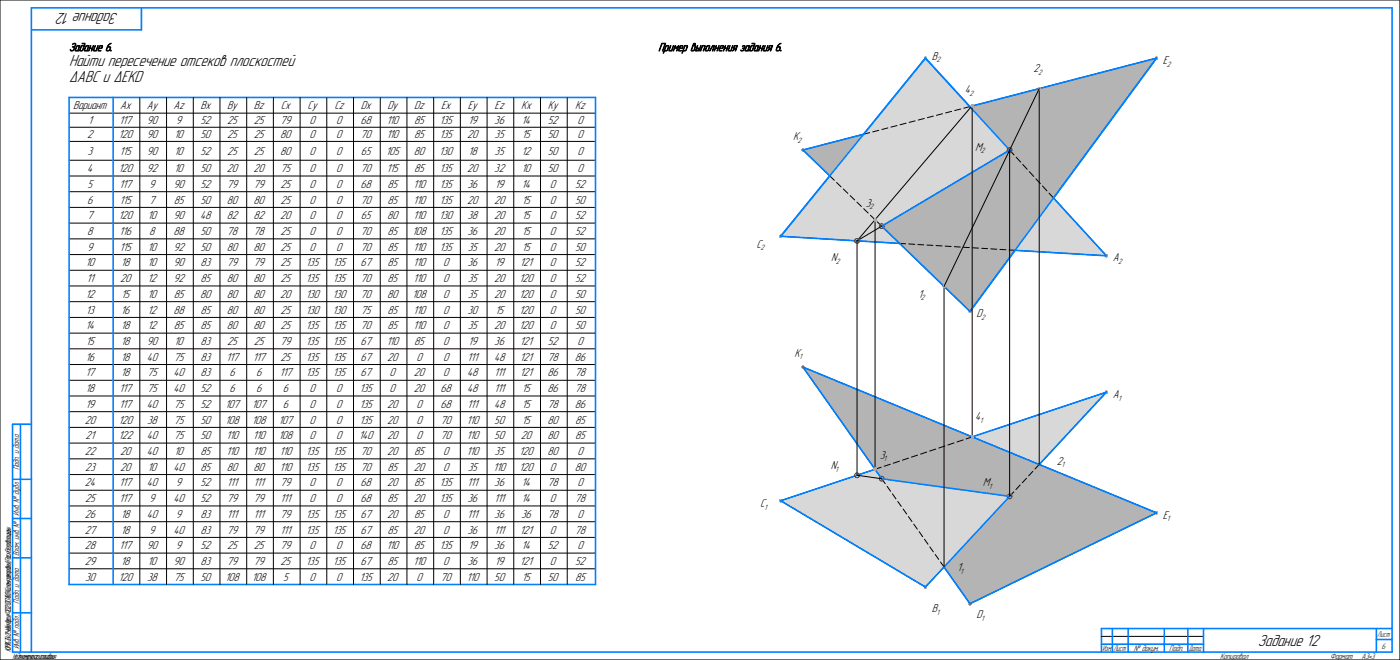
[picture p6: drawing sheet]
<svg xmlns="http://www.w3.org/2000/svg" width="891mm" height="420mm" viewBox="0 0 891 420" stroke-linecap="round" stroke-linejoin="round" font-family="sans-serif">
<defs><g id="words">
<g font-size="10.9">
<text x="75" y="8" transform="rotate(-180 75 8)">Задание 12</text>
<text x="44" y="42">Найти пересечение отсеков плоскостей</text>
<text x="44" y="52">ΔABC и ΔEKD</text>
<text x="801" y="411">Задание 12</text>
</g>
<g font-size="7.8">
<text x="44" y="33">Задание 6.</text>
<text x="419" y="33">Пример выполнения задания 6.</text>
<text x="593" y="38">B</text>
<text x="740" y="41">E</text>
<text x="658" y="46">2</text>
<text x="614" y="59">4</text>
<text x="47" y="70">Вариант</text>
<text x="76" y="70">Ax</text>
<text x="93" y="70">Ay</text>
<text x="110" y="70">Az</text>
<text x="128" y="70">Bx</text>
<text x="145" y="70">By</text>
<text x="162" y="70">Bz</text>
<text x="179" y="70">Cx</text>
<text x="196" y="70">Cy</text>
<text x="213" y="70">Cz</text>
<text x="230" y="70">Dx</text>
<text x="247" y="70">Dy</text>
<text x="264" y="70">Dz</text>
<text x="281" y="70">Ex</text>
<text x="298" y="70">Ey</text>
<text x="315" y="70">Ez</text>
<text x="332" y="70">Kx</text>
<text x="349" y="70">Ky</text>
<text x="366" y="70">Kz</text>
<text x="56" y="79">1</text>
<text x="76" y="79">117</text>
<text x="93" y="79">90</text>
<text x="112" y="79">9</text>
<text x="128" y="79">52</text>
<text x="145" y="79">25</text>
<text x="162" y="79">25</text>
<text x="178" y="79">79</text>
<text x="197" y="79">0</text>
<text x="214" y="79">0</text>
<text x="229" y="79">68</text>
<text x="246" y="79">110</text>
<text x="264" y="79">85</text>
<text x="280" y="79">135</text>
<text x="298" y="79">19</text>
<text x="315" y="79">36</text>
<text x="332" y="79">14</text>
<text x="349" y="79">52</text>
<text x="368" y="79">0</text>
<text x="56" y="88">2</text>
<text x="75" y="88">120</text>
<text x="93" y="88">90</text>
<text x="111" y="88">10</text>
<text x="128" y="88">50</text>
<text x="145" y="88">25</text>
<text x="162" y="88">25</text>
<text x="178" y="88">80</text>
<text x="197" y="88">0</text>
<text x="214" y="88">0</text>
<text x="229" y="88">70</text>
<text x="246" y="88">110</text>
<text x="264" y="88">85</text>
<text x="280" y="88">135</text>
<text x="297" y="88">20</text>
<text x="315" y="88">35</text>
<text x="332" y="88">15</text>
<text x="349" y="88">50</text>
<text x="368" y="88">0</text>
<text x="505" y="89">K</text>
<text x="621" y="96">M</text>
<text x="56" y="99">3</text>
<text x="76" y="99">115</text>
<text x="93" y="99">90</text>
<text x="111" y="99">10</text>
<text x="128" y="99">52</text>
<text x="145" y="99">25</text>
<text x="162" y="99">25</text>
<text x="178" y="99">80</text>
<text x="197" y="99">0</text>
<text x="214" y="99">0</text>
<text x="230" y="99">65</text>
<text x="246" y="99">105</text>
<text x="263" y="99">80</text>
<text x="280" y="99">130</text>
<text x="298" y="99">18</text>
<text x="315" y="99">35</text>
<text x="332" y="99">12</text>
<text x="349" y="99">50</text>
<text x="368" y="99">0</text>
<text x="56" y="110">4</text>
<text x="75" y="110">120</text>
<text x="93" y="110">92</text>
<text x="111" y="110">10</text>
<text x="128" y="110">50</text>
<text x="144" y="110">20</text>
<text x="161" y="110">20</text>
<text x="179" y="110">75</text>
<text x="197" y="110">0</text>
<text x="214" y="110">0</text>
<text x="229" y="110">70</text>
<text x="246" y="110">115</text>
<text x="264" y="110">85</text>
<text x="280" y="110">135</text>
<text x="297" y="110">20</text>
<text x="315" y="110">32</text>
<text x="332" y="110">10</text>
<text x="349" y="110">50</text>
<text x="368" y="110">0</text>
<text x="56" y="120">5</text>
<text x="76" y="120">117</text>
<text x="95" y="120">9</text>
<text x="110" y="120">90</text>
<text x="128" y="120">52</text>
<text x="144" y="120">79</text>
<text x="161" y="120">79</text>
<text x="179" y="120">25</text>
<text x="197" y="120">0</text>
<text x="214" y="120">0</text>
<text x="229" y="120">68</text>
<text x="247" y="120">85</text>
<text x="263" y="120">110</text>
<text x="280" y="120">135</text>
<text x="298" y="120">36</text>
<text x="315" y="120">19</text>
<text x="332" y="120">14</text>
<text x="350" y="120">0</text>
<text x="366" y="120">52</text>
<text x="56" y="130">6</text>
<text x="76" y="130">115</text>
<text x="95" y="130">7</text>
<text x="111" y="130">85</text>
<text x="128" y="130">50</text>
<text x="144" y="130">80</text>
<text x="161" y="130">80</text>
<text x="179" y="130">25</text>
<text x="197" y="130">0</text>
<text x="214" y="130">0</text>
<text x="229" y="130">70</text>
<text x="247" y="130">85</text>
<text x="263" y="130">110</text>
<text x="280" y="130">135</text>
<text x="297" y="130">20</text>
<text x="314" y="130">20</text>
<text x="332" y="130">15</text>
<text x="350" y="130">0</text>
<text x="366" y="130">50</text>
<text x="551" y="132">3</text>
<text x="56" y="140">7</text>
<text x="75" y="140">120</text>
<text x="94" y="140">10</text>
<text x="110" y="140">90</text>
<text x="127" y="140">48</text>
<text x="144" y="140">82</text>
<text x="161" y="140">82</text>
<text x="178" y="140">20</text>
<text x="197" y="140">0</text>
<text x="214" y="140">0</text>
<text x="230" y="140">65</text>
<text x="246" y="140">80</text>
<text x="263" y="140">110</text>
<text x="280" y="140">130</text>
<text x="298" y="140">38</text>
<text x="314" y="140">20</text>
<text x="332" y="140">15</text>
<text x="350" y="140">0</text>
<text x="366" y="140">52</text>
<text x="56" y="150">8</text>
<text x="76" y="150">116</text>
<text x="95" y="150">8</text>
<text x="110" y="150">88</text>
<text x="128" y="150">50</text>
<text x="144" y="150">78</text>
<text x="161" y="150">78</text>
<text x="179" y="150">25</text>
<text x="197" y="150">0</text>
<text x="214" y="150">0</text>
<text x="229" y="150">70</text>
<text x="247" y="150">85</text>
<text x="262" y="150">108</text>
<text x="280" y="150">135</text>
<text x="298" y="150">36</text>
<text x="314" y="150">20</text>
<text x="332" y="150">15</text>
<text x="350" y="150">0</text>
<text x="366" y="150">52</text>
<text x="56" y="160">9</text>
<text x="76" y="160">115</text>
<text x="94" y="160">10</text>
<text x="110" y="160">92</text>
<text x="128" y="160">50</text>
<text x="144" y="160">80</text>
<text x="161" y="160">80</text>
<text x="179" y="160">25</text>
<text x="197" y="160">0</text>
<text x="214" y="160">0</text>
<text x="229" y="160">70</text>
<text x="247" y="160">85</text>
<text x="263" y="160">110</text>
<text x="280" y="160">135</text>
<text x="298" y="160">35</text>
<text x="314" y="160">20</text>
<text x="332" y="160">15</text>
<text x="350" y="160">0</text>
<text x="366" y="160">50</text>
<text x="482" y="158">C</text>
<text x="529" y="166">N</text>
<text x="708" y="166">А</text>
<text x="54" y="170">10</text>
<text x="77" y="170">18</text>
<text x="94" y="170">10</text>
<text x="110" y="170">90</text>
<text x="128" y="170">83</text>
<text x="144" y="170">79</text>
<text x="161" y="170">79</text>
<text x="179" y="170">25</text>
<text x="195" y="170">135</text>
<text x="212" y="170">135</text>
<text x="229" y="170">67</text>
<text x="247" y="170">85</text>
<text x="263" y="170">110</text>
<text x="282" y="170">0</text>
<text x="298" y="170">36</text>
<text x="315" y="170">19</text>
<text x="331" y="170">121</text>
<text x="350" y="170">0</text>
<text x="366" y="170">52</text>
<text x="55" y="180">11</text>
<text x="76" y="180">20</text>
<text x="94" y="180">12</text>
<text x="110" y="180">92</text>
<text x="128" y="180">85</text>
<text x="144" y="180">80</text>
<text x="161" y="180">80</text>
<text x="179" y="180">25</text>
<text x="195" y="180">135</text>
<text x="212" y="180">135</text>
<text x="229" y="180">70</text>
<text x="247" y="180">85</text>
<text x="263" y="180">110</text>
<text x="282" y="180">0</text>
<text x="298" y="180">35</text>
<text x="314" y="180">20</text>
<text x="330" y="180">120</text>
<text x="350" y="180">0</text>
<text x="366" y="180">52</text>
<text x="54" y="190">12</text>
<text x="77" y="190">15</text>
<text x="94" y="190">10</text>
<text x="111" y="190">85</text>
<text x="127" y="190">80</text>
<text x="144" y="190">80</text>
<text x="161" y="190">80</text>
<text x="178" y="190">20</text>
<text x="195" y="190">130</text>
<text x="212" y="190">130</text>
<text x="229" y="190">70</text>
<text x="246" y="190">80</text>
<text x="262" y="190">108</text>
<text x="282" y="190">0</text>
<text x="298" y="190">35</text>
<text x="314" y="190">20</text>
<text x="330" y="190">120</text>
<text x="350" y="190">0</text>
<text x="366" y="190">50</text>
<text x="584" y="189">1</text>
<text x="55" y="200">13</text>
<text x="77" y="200">16</text>
<text x="94" y="200">12</text>
<text x="110" y="200">88</text>
<text x="128" y="200">85</text>
<text x="144" y="200">80</text>
<text x="161" y="200">80</text>
<text x="179" y="200">25</text>
<text x="195" y="200">130</text>
<text x="212" y="200">130</text>
<text x="230" y="200">75</text>
<text x="247" y="200">85</text>
<text x="263" y="200">110</text>
<text x="282" y="200">0</text>
<text x="298" y="200">30</text>
<text x="315" y="200">15</text>
<text x="330" y="200">120</text>
<text x="350" y="200">0</text>
<text x="366" y="200">50</text>
<text x="621" y="202">D</text>
<text x="54" y="210">14</text>
<text x="77" y="210">18</text>
<text x="94" y="210">12</text>
<text x="111" y="210">85</text>
<text x="128" y="210">85</text>
<text x="144" y="210">80</text>
<text x="161" y="210">80</text>
<text x="179" y="210">25</text>
<text x="195" y="210">135</text>
<text x="212" y="210">135</text>
<text x="229" y="210">70</text>
<text x="247" y="210">85</text>
<text x="263" y="210">110</text>
<text x="282" y="210">0</text>
<text x="298" y="210">35</text>
<text x="314" y="210">20</text>
<text x="330" y="210">120</text>
<text x="350" y="210">0</text>
<text x="366" y="210">50</text>
<text x="55" y="220">15</text>
<text x="77" y="220">18</text>
<text x="93" y="220">90</text>
<text x="111" y="220">10</text>
<text x="128" y="220">83</text>
<text x="145" y="220">25</text>
<text x="162" y="220">25</text>
<text x="178" y="220">79</text>
<text x="195" y="220">135</text>
<text x="212" y="220">135</text>
<text x="229" y="220">67</text>
<text x="246" y="220">110</text>
<text x="264" y="220">85</text>
<text x="282" y="220">0</text>
<text x="298" y="220">19</text>
<text x="315" y="220">36</text>
<text x="331" y="220">121</text>
<text x="349" y="220">52</text>
<text x="368" y="220">0</text>
<text x="506" y="227">K</text>
<text x="54" y="230">16</text>
<text x="77" y="230">18</text>
<text x="93" y="230">40</text>
<text x="111" y="230">75</text>
<text x="128" y="230">83</text>
<text x="144" y="230">117</text>
<text x="161" y="230">117</text>
<text x="179" y="230">25</text>
<text x="195" y="230">135</text>
<text x="212" y="230">135</text>
<text x="229" y="230">67</text>
<text x="246" y="230">20</text>
<text x="265" y="230">0</text>
<text x="282" y="230">0</text>
<text x="297" y="230">111</text>
<text x="314" y="230">48</text>
<text x="331" y="230">121</text>
<text x="348" y="230">78</text>
<text x="366" y="230">86</text>
<text x="54" y="240">17</text>
<text x="77" y="240">18</text>
<text x="94" y="240">75</text>
<text x="110" y="240">40</text>
<text x="128" y="240">83</text>
<text x="146" y="240">6</text>
<text x="163" y="240">6</text>
<text x="178" y="240">117</text>
<text x="195" y="240">135</text>
<text x="212" y="240">135</text>
<text x="229" y="240">67</text>
<text x="248" y="240">0</text>
<text x="263" y="240">20</text>
<text x="282" y="240">0</text>
<text x="297" y="240">48</text>
<text x="314" y="240">111</text>
<text x="331" y="240">121</text>
<text x="348" y="240">86</text>
<text x="366" y="240">78</text>
<text x="54" y="250">18</text>
<text x="76" y="250">117</text>
<text x="94" y="250">75</text>
<text x="110" y="250">40</text>
<text x="128" y="250">52</text>
<text x="146" y="250">6</text>
<text x="163" y="250">6</text>
<text x="180" y="250">6</text>
<text x="197" y="250">0</text>
<text x="214" y="250">0</text>
<text x="229" y="250">135</text>
<text x="248" y="250">0</text>
<text x="263" y="250">20</text>
<text x="280" y="250">68</text>
<text x="297" y="250">48</text>
<text x="314" y="250">111</text>
<text x="332" y="250">15</text>
<text x="348" y="250">86</text>
<text x="366" y="250">78</text>
<text x="708" y="253">А</text>
<text x="54" y="260">19</text>
<text x="76" y="260">117</text>
<text x="93" y="260">40</text>
<text x="111" y="260">75</text>
<text x="128" y="260">52</text>
<text x="143" y="260">107</text>
<text x="160" y="260">107</text>
<text x="180" y="260">6</text>
<text x="197" y="260">0</text>
<text x="214" y="260">0</text>
<text x="229" y="260">135</text>
<text x="246" y="260">20</text>
<text x="265" y="260">0</text>
<text x="280" y="260">68</text>
<text x="297" y="260">111</text>
<text x="314" y="260">48</text>
<text x="332" y="260">15</text>
<text x="348" y="260">78</text>
<text x="366" y="260">86</text>
<text x="54" y="270">20</text>
<text x="75" y="270">120</text>
<text x="94" y="270">38</text>
<text x="111" y="270">75</text>
<text x="128" y="270">50</text>
<text x="143" y="270">108</text>
<text x="160" y="270">108</text>
<text x="177" y="270">107</text>
<text x="197" y="270">0</text>
<text x="214" y="270">0</text>
<text x="229" y="270">135</text>
<text x="246" y="270">20</text>
<text x="265" y="270">0</text>
<text x="280" y="270">70</text>
<text x="297" y="270">110</text>
<text x="315" y="270">50</text>
<text x="332" y="270">15</text>
<text x="348" y="270">80</text>
<text x="366" y="270">85</text>
<text x="621" y="268">4</text>
<text x="54" y="280">21</text>
<text x="75" y="280">122</text>
<text x="93" y="280">40</text>
<text x="111" y="280">75</text>
<text x="128" y="280">50</text>
<text x="144" y="280">110</text>
<text x="161" y="280">110</text>
<text x="177" y="280">108</text>
<text x="197" y="280">0</text>
<text x="214" y="280">0</text>
<text x="228" y="280">140</text>
<text x="246" y="280">20</text>
<text x="265" y="280">0</text>
<text x="280" y="280">70</text>
<text x="297" y="280">110</text>
<text x="315" y="280">50</text>
<text x="331" y="280">20</text>
<text x="348" y="280">80</text>
<text x="366" y="280">85</text>
<text x="54" y="290">22</text>
<text x="76" y="290">20</text>
<text x="93" y="290">40</text>
<text x="111" y="290">10</text>
<text x="128" y="290">85</text>
<text x="144" y="290">110</text>
<text x="161" y="290">110</text>
<text x="178" y="290">110</text>
<text x="195" y="290">135</text>
<text x="212" y="290">135</text>
<text x="229" y="290">70</text>
<text x="246" y="290">20</text>
<text x="264" y="290">85</text>
<text x="282" y="290">0</text>
<text x="297" y="290">110</text>
<text x="315" y="290">35</text>
<text x="330" y="290">120</text>
<text x="348" y="290">80</text>
<text x="368" y="290">0</text>
<text x="560" y="292">3</text>
<text x="54" y="300">23</text>
<text x="76" y="300">20</text>
<text x="94" y="300">10</text>
<text x="110" y="300">40</text>
<text x="128" y="300">85</text>
<text x="144" y="300">80</text>
<text x="161" y="300">80</text>
<text x="178" y="300">110</text>
<text x="195" y="300">135</text>
<text x="212" y="300">135</text>
<text x="229" y="300">70</text>
<text x="247" y="300">85</text>
<text x="263" y="300">20</text>
<text x="282" y="300">0</text>
<text x="298" y="300">35</text>
<text x="314" y="300">110</text>
<text x="330" y="300">120</text>
<text x="350" y="300">0</text>
<text x="366" y="300">80</text>
<text x="529" y="299">N</text>
<text x="673" y="296">2</text>
<text x="54" y="310">24</text>
<text x="76" y="310">117</text>
<text x="93" y="310">40</text>
<text x="112" y="310">9</text>
<text x="128" y="310">52</text>
<text x="144" y="310">111</text>
<text x="161" y="310">111</text>
<text x="178" y="310">79</text>
<text x="197" y="310">0</text>
<text x="214" y="310">0</text>
<text x="229" y="310">68</text>
<text x="246" y="310">20</text>
<text x="264" y="310">85</text>
<text x="280" y="310">135</text>
<text x="297" y="310">111</text>
<text x="315" y="310">36</text>
<text x="332" y="310">14</text>
<text x="348" y="310">78</text>
<text x="368" y="310">0</text>
<text x="626" y="309">M</text>
<text x="54" y="320">25</text>
<text x="76" y="320">117</text>
<text x="95" y="320">9</text>
<text x="110" y="320">40</text>
<text x="128" y="320">52</text>
<text x="144" y="320">79</text>
<text x="161" y="320">79</text>
<text x="178" y="320">111</text>
<text x="197" y="320">0</text>
<text x="214" y="320">0</text>
<text x="229" y="320">68</text>
<text x="247" y="320">85</text>
<text x="263" y="320">20</text>
<text x="280" y="320">135</text>
<text x="298" y="320">36</text>
<text x="314" y="320">111</text>
<text x="332" y="320">14</text>
<text x="350" y="320">0</text>
<text x="366" y="320">78</text>
<text x="484" y="323">C</text>
<text x="54" y="330">26</text>
<text x="77" y="330">18</text>
<text x="93" y="330">40</text>
<text x="112" y="330">9</text>
<text x="128" y="330">83</text>
<text x="144" y="330">111</text>
<text x="161" y="330">111</text>
<text x="178" y="330">79</text>
<text x="195" y="330">135</text>
<text x="212" y="330">135</text>
<text x="229" y="330">67</text>
<text x="246" y="330">20</text>
<text x="264" y="330">85</text>
<text x="282" y="330">0</text>
<text x="297" y="330">111</text>
<text x="315" y="330">36</text>
<text x="332" y="330">36</text>
<text x="348" y="330">78</text>
<text x="368" y="330">0</text>
<text x="740" y="330">E</text>
<text x="54" y="340">27</text>
<text x="77" y="340">18</text>
<text x="95" y="340">9</text>
<text x="110" y="340">40</text>
<text x="128" y="340">83</text>
<text x="144" y="340">79</text>
<text x="161" y="340">79</text>
<text x="178" y="340">111</text>
<text x="195" y="340">135</text>
<text x="212" y="340">135</text>
<text x="229" y="340">67</text>
<text x="247" y="340">85</text>
<text x="263" y="340">20</text>
<text x="282" y="340">0</text>
<text x="298" y="340">36</text>
<text x="314" y="340">111</text>
<text x="331" y="340">121</text>
<text x="350" y="340">0</text>
<text x="366" y="340">78</text>
<text x="54" y="350">28</text>
<text x="76" y="350">117</text>
<text x="93" y="350">90</text>
<text x="112" y="350">9</text>
<text x="128" y="350">52</text>
<text x="145" y="350">25</text>
<text x="162" y="350">25</text>
<text x="178" y="350">79</text>
<text x="197" y="350">0</text>
<text x="214" y="350">0</text>
<text x="229" y="350">68</text>
<text x="246" y="350">110</text>
<text x="264" y="350">85</text>
<text x="280" y="350">135</text>
<text x="298" y="350">19</text>
<text x="315" y="350">36</text>
<text x="332" y="350">14</text>
<text x="349" y="350">52</text>
<text x="368" y="350">0</text>
<text x="54" y="360">29</text>
<text x="77" y="360">18</text>
<text x="94" y="360">10</text>
<text x="110" y="360">90</text>
<text x="128" y="360">83</text>
<text x="144" y="360">79</text>
<text x="161" y="360">79</text>
<text x="179" y="360">25</text>
<text x="195" y="360">135</text>
<text x="212" y="360">135</text>
<text x="229" y="360">67</text>
<text x="247" y="360">85</text>
<text x="263" y="360">110</text>
<text x="282" y="360">0</text>
<text x="298" y="360">36</text>
<text x="315" y="360">19</text>
<text x="331" y="360">121</text>
<text x="350" y="360">0</text>
<text x="366" y="360">52</text>
<text x="609" y="364">1</text>
<text x="54" y="370">30</text>
<text x="75" y="370">120</text>
<text x="94" y="370">38</text>
<text x="111" y="370">75</text>
<text x="128" y="370">50</text>
<text x="143" y="370">108</text>
<text x="160" y="370">108</text>
<text x="180" y="370">5</text>
<text x="197" y="370">0</text>
<text x="214" y="370">0</text>
<text x="229" y="370">135</text>
<text x="246" y="370">20</text>
<text x="265" y="370">0</text>
<text x="280" y="370">70</text>
<text x="297" y="370">110</text>
<text x="315" y="370">50</text>
<text x="332" y="370">15</text>
<text x="349" y="370">50</text>
<text x="366" y="370">85</text>
<text x="593" y="390">B</text>
<text x="621" y="393">D</text>
</g>
<g font-size="5.5">
<text x="12" y="299" transform="rotate(-90 12 299)">Подп. и дата</text>
<text x="12" y="328" transform="rotate(-90 12 328)">Инв. № дубл.</text>
<text x="12" y="354" transform="rotate(-90 12 354)">Взам. инв. №</text>
<text x="12" y="384" transform="rotate(-90 12 384)">Подп. и дата</text>
<text x="12" y="413" transform="rotate(-90 12 413)">Инв. № подл.</text>
<text x="879" y="413">6</text>
<text x="722" y="414">№ докум.</text>
<text x="744" y="414">Подп.</text>
<text x="776" y="419">Копировал</text>
<text x="846" y="419">Формат</text>
<text x="866" y="419">A3•3</text>
</g>
<g font-size="5.4">
<text x="877" y="405">Лист</text>
<text x="7" y="415" transform="rotate(-90 7 415)">КОМПАС-3Dv21Учебнаяверсия©2022ООО&quot;АСКОН-Системыпроектирования&quot;,Россия.Всеправазащищены.</text>
<text x="8" y="419">Недлякоммерческогоиспользования</text>
<text x="702" y="414">Изм.</text>
<text x="709" y="414">Лист</text>
<text x="757" y="414">Дата</text>
</g>
<g font-size="5.2">
<text x="596" y="40">2</text>
<text x="661" y="48">2</text>
<text x="743" y="42">2</text>
<text x="617" y="61">2</text>
<text x="508" y="91">2</text>
<text x="624" y="98">2</text>
<text x="553" y="133">2</text>
<text x="484" y="159">2</text>
<text x="532" y="168">2</text>
<text x="712" y="168">2</text>
<text x="586" y="191">2</text>
<text x="624" y="204">2</text>
<text x="509" y="229">1</text>
<text x="712" y="255">1</text>
<text x="624" y="269">1</text>
<text x="562" y="294">1</text>
<text x="676" y="297">1</text>
<text x="532" y="300">1</text>
<text x="629" y="311">1</text>
<text x="486" y="324">1</text>
<text x="743" y="332">1</text>
<text x="611" y="365">1</text>
<text x="596" y="391">1</text>
<text x="624" y="395">1</text>
</g>
</g></defs>
<g fill="none" stroke="#0080ff" stroke-width="1">
<path d="M20 5v410zM20 5h866zM20 19h70zM90 5v14zM886 5v410zM589 37l-92 113zM589 37l54 59zM589 37l28 31zM589 37l-39 48zM736 37l-119 161zM736 37l-65 89zM44 62h335z"/>
<path d="M44 62v310zM72 62v310zM379 62v310zM617 68l119-31zM511 95l39-10zM511 95l17 17zM528 112l-31 38zM671 126l33 37zM497 150l76 5zM561 144l82-48zM561 144l12 11zM573 155l44 43z"/>
<path d="M646 159l58 4zM646 159l-29 39zM511 234l46 65zM511 234l108 44zM704 250l-43 46zM8 270v145zM8 270h12zM13 270v145zM619 278l85-28zM619 278l42 18zM557 299l4 6zM661 296l75 30z"/>
<path d="M8 305h12zM497 319l92 55zM497 319l60-20zM561 305l82 11zM643 316l-42 45zM8 330h12zM8 355h12zM44 372h335zM601 361l16 23zM601 361l-12 13zM8 390h12zM617 384l119-58z"/>
<path d="M8 415h12zM20 415h866zM701 400h185zM701 400v15zM701 410h7zM708 400v15zM708 410h10zM718 400v15zM718 410h23zM741 400v15zM741 410h15zM756 400v15z"/>
<path d="M756 410h10zM766 400v15zM876 400v15zM876 407h10z"/>
</g>
<g fill="none" stroke="#000" stroke-width=".64">
<path d="M0 0v420zM0 0h891zM891 0v420zM661 56v240zM661 56l-60 126zM44 72h335zM89 62v310zM106 62v310zM123 62v310zM140 62v310zM157 62v310zM174 62v310z"/>
<path d="M191 62v310zM208 62v310zM225 62v310zM242 62v310zM259 62v310zM276 62v310zM293 62v310zM310 62v310zM327 62v310zM344 62v310zM361 62v310zM573 79l4-1z"/>
<path d="M579 78l3-1zM584 76l4-1zM590 75l4-1zM596 73l4-1zM602 72l4-1zM608 70l3-1zM613 69l4-1zM617 68l119-31zM619 67v211zM619 67l-74 86zM44 81h335zM44 90h335z"/>
<path d="M511 95l39-10zM511 95l17 17zM550 85l4-1zM555 84l4-1zM561 82l4-1zM567 81l4-1zM643 96l2 3zM643 96v220zM44 102h335zM44 112h335zM528 112l3 3zM532 116l3 3z"/>
<path d="M647 100l3 3zM651 105l3 3zM655 109l3 3zM659 114l3 3zM663 118l3 3zM44 122h335zM44 132h335zM537 120l3 3zM541 124l3 3zM545 129l3 2zM550 133l3 3zM554 137l3 3z"/>
<path d="M557 140v159zM668 123l3 3zM671 126l33 37zM44 142h335zM44 152h335zM497 150l76 5zM545 153l16-9zM545 153v149zM558 141l3 3zM561 144l56 54zM561 144l82-48zM573 155h3z"/>
<path d="M578 155h4zM584 156h4zM590 156h4zM596 156l4 1zM602 157h3zM607 157h4zM613 157l4 1zM619 158h4zM625 158h4zM631 158l3 1zM636 159h4zM642 159h4z"/>
<path d="M646 159l58 4zM44 162h335zM44 172h335zM44 182h335zM44 192h335zM601 182v179zM44 202h335zM44 212h335zM44 222h335zM44 232h335zM511 234l50 71zM511 234l225 92z"/>
<path d="M44 242h335zM44 252h335zM704 250l-43 46zM44 262h335zM44 272h335zM615 279l4-1zM619 278l85-28zM44 282h335zM44 292h335zM557 299l4-2zM563 297l4-2zM569 295l3-2z"/>
<path d="M574 293l4-1zM580 291l4-1zM586 289l4-1zM592 287l4-1zM597 285l4-1zM603 283l4-1zM609 281l4-1zM657 300l-2 3zM661 296l-2 2zM44 302h335zM44 312h335zM497 319l92 55z"/>
<path d="M497 319l60-20zM545 302l16 3zM561 305l2 3zM565 309l2 4zM568 314l2 3zM571 319l3 3zM645 313l-2 3zM649 309l-2 3zM653 304l-2 3zM44 322h335zM44 332h335zM575 324l2 3z"/>
<path d="M578 329l2 3zM582 334l2 3zM585 338l2 4zM44 342h335zM44 352h335zM588 343l3 3zM592 348l2 3zM595 353l2 3zM599 358l2 3zM44 362h335zM601 361l-12 13zM601 361l16 23z"/>
<path d="M617 384l119-58zM0 420h891zM701 405h65z"/>
</g>
<g fill="#d8d8d8" stroke="#d8d8d8" stroke-width=".64">
<path d="M556 299h1zM556 299h1zM556 299h1zM556 299h1zM556 299h1zM556 299h1zM556 299h1zM556 299h1zM555 299h2zM555 299h2zM555 299h2zM555 299h2zM555 299h2zM555 299h2zM555 299h2zM555 299h3zM554 300h4zM554 300h4zM554 300h4zM554 300h4zM554 300h4zM554 300h4zM554 300h4zM554 300h4zM553 300h5zM553 300h5zM553 300h5zM553 300h5zM553 300h5zM553 300h5zM553 300h5zM552 300h6zM552 300h6zM552 300h6zM552 300h6zM552 300h6zM552 300h6zM552 300h6zM552 300h6zM551 300h7zM551 301h7zM551 301h7zM551 301h7zM551 301h7zM551 301h7zM551 301h7zM551 301h7zM550 301h8zM550 301h9zM550 301h9zM550 301h9zM550 301h9zM550 301h9zM550 301h9zM550 301h9zM549 301h10zM549 301h10zM549 301h10zM549 301h10zM549 301h10zM549 301h10zM549 301h10zM549 301h10zM548 301h11zM548 302h11zM548 302h11zM548 302h11zM548 302h11zM548 302h11zM548 302h11zM548 302h11zM547 302h12zM547 302h12zM547 302h12zM547 302h12zM547 302h12zM547 302h12zM547 302h12zM547 302h12zM546 302h13zM546 302h13zM546 302h13zM546 302h14zM546 302h14zM546 302h14zM546 302h14zM546 302h14zM545 303h15zM545 303h15zM545 303h15zM545 303h15zM545 303h15zM545 303h15zM545 303h15zM544 303h16zM544 303h16zM544 303h16zM544 303h16zM544 303h16zM544 303h16zM544 303h16zM544 303h16zM543 303h17zM543 303h17zM543 303h17zM543 303h17zM543 303h17zM543 303h17zM543 303h17zM543 303h17zM542 303h18zM542 304h18zM542 304h18zM542 304h18zM542 304h18zM542 304h18zM542 304h19zM542 304h19zM541 304h20zM541 304h20zM541 304h20zM541 304h20zM541 304h20zM541 304h20zM541 304h20zM541 304h20zM540 304h21zM540 304h21zM540 304h21zM540 304h21zM540 304h21zM540 304h21zM540 304h21zM540 304h21zM539 305h22zM539 305h22zM539 305h22zM539 305h22zM539 305h22zM539 305h23zM539 305h23zM539 305h23zM538 305h24zM538 305h25zM538 305h25zM538 305h25zM538 305h26zM538 305h26zM538 305h26zM538 305h27zM537 305h28zM537 305h28zM537 305h28zM537 305h29zM537 305h29zM537 305h29zM537 305h30zM536 305h31zM536 306h31zM536 306h32zM536 306h32zM536 306h32zM536 306h33zM536 306h33zM536 306h33zM535 306h34zM535 306h35zM535 306h35zM535 306h35zM535 306h36zM535 306h36zM535 306h36zM535 306h37zM534 306h38zM534 306h38zM534 306h39zM534 306h39zM534 306h39zM534 306h39zM534 306h40zM534 306h40zM533 306h41zM533 307h42zM533 307h42zM533 307h42zM533 307h43zM533 307h43zM533 307h43zM533 307h44zM532 307h45zM532 307h45zM532 307h45zM532 307h46zM532 307h46zM532 307h46zM532 307h47zM532 307h47zM531 307h48zM531 307h49zM531 307h49zM531 307h49zM531 307h50zM531 307h50zM531 307h50zM531 307h50zM530 308h52zM530 308h52zM530 308h52zM530 308h53zM530 308h53zM530 308h53zM530 308h54zM530 308h54zM529 308h55zM529 308h56zM529 308h56zM529 308h56zM529 308h56zM529 308h57zM529 308h57zM528 308h58zM528 308h59zM528 308h59zM528 308h59zM528 308h60zM528 308h60zM528 308h60zM528 308h61zM527 308h62zM527 309h62zM527 309h62zM527 309h63zM527 309h63zM527 309h63zM527 309h64zM527 309h64zM526 309h65zM526 309h66zM526 309h66zM526 309h66zM526 309h67zM526 309h67zM526 309h67zM526 309h67zM525 309h69zM525 309h69zM525 309h69zM525 309h70zM525 309h70zM525 309h70zM525 309h71zM525 309h71zM524 309h72zM524 310h73zM524 310h73zM524 310h73zM524 310h73zM524 310h74zM524 310h74zM524 310h74zM523 310h76zM523 310h76zM523 310h76zM523 310h77zM523 310h77zM523 310h77zM523 310h77zM523 310h78zM522 310h79zM522 310h79zM522 310h80zM522 310h80zM522 310h80zM522 310h81zM522 310h81zM522 310h81zM521 311h83zM521 311h83zM521 311h83zM521 311h84zM521 311h84zM521 311h84zM521 311h84zM520 311h86zM520 311h86zM520 311h86zM520 311h87zM520 311h87zM520 311h87zM520 311h88zM520 311h88zM519 311h89zM519 311h89zM519 311h90zM519 311h90zM519 311h90zM519 311h91zM519 311h91zM519 311h91zM518 311h93zM518 312h93zM518 312h93zM518 312h94zM518 312h94zM518 312h94zM518 312h94zM518 312h95zM517 312h96zM517 312h96zM517 312h97zM517 312h97zM517 312h97zM517 312h98zM517 312h98zM517 312h98zM516 312h100zM516 312h100zM516 312h100zM516 312h101zM516 312h101zM516 312h101zM516 312h101zM516 312h102zM515 313h103zM515 313h103zM515 313h104zM515 313h104zM515 313h104zM515 313h105zM515 313h105zM515 313h105zM514 313h106zM514 313h107zM514 313h107zM514 313h107zM514 313h108zM514 313h108zM514 313h108zM514 313h109zM513 313h110zM513 313h110zM513 313h111zM513 313h111zM513 313h111zM513 313h111zM513 313h112zM512 313h113zM512 314h113zM512 314h114zM512 314h114zM512 314h114zM512 314h115zM512 314h115zM512 314h115zM511 314h117zM511 314h117zM511 314h117zM511 314h117zM511 314h118zM511 314h118zM511 314h118zM511 314h119zM510 314h120zM510 314h120zM510 314h121zM510 314h121zM510 314h121zM510 314h122zM510 314h122zM510 314h122zM509 314h123zM509 315h124zM509 315h124zM509 315h124zM509 315h125zM509 315h125zM509 315h125zM509 315h126zM508 315h127zM508 315h127zM508 315h128zM508 315h128zM508 315h128zM508 315h128zM508 315h129zM508 315h129zM507 315h130zM507 315h131zM507 315h131zM507 315h131zM507 315h132zM507 315h132zM507 315h132zM507 315h133zM506 316h134zM506 316h134zM506 316h134zM506 316h135zM506 316h135zM506 316h135zM506 316h136zM506 316h136zM505 316h137zM505 316h138zM505 316h138zM505 316h138zM505 316h137zM505 316h137zM505 316h137zM504 316h138zM504 316h138zM504 316h138zM504 316h138zM504 316h138zM504 316h138zM504 316h138zM504 316h138zM503 316h139zM503 317h139zM503 317h139zM503 317h139zM503 317h139zM503 317h139zM503 317h139zM503 317h139zM502 317h140zM502 317h140zM502 317h140zM502 317h140zM502 317h140zM502 317h140zM502 317h140zM502 317h139zM501 317h140zM501 317h140zM501 317h140zM501 317h140zM501 317h140zM501 317h140zM501 317h140zM501 317h140zM500 317h141zM500 318h141zM500 318h141zM500 318h141zM500 318h141zM500 318h141zM500 318h141zM500 318h141zM499 318h142zM499 318h142zM499 318h142zM499 318h142zM499 318h142zM499 318h142zM499 318h142zM499 318h142zM498 318h142zM498 318h142zM498 318h142zM498 318h142zM498 318h142zM498 318h142zM498 318h142zM498 318h142zM497 319h143zM497 319h143zM497 319h143zM497 319h143zM497 319h143zM497 319h143zM497 319h143zM497 319h143zM497 319h143zM497 319h143zM497 319h143zM497 319h143zM497 319h143zM498 319h142zM498 319h142zM498 319h142zM498 319h142zM498 319h141zM498 319h141zM498 319h141zM498 319h141zM498 319h141zM498 319h141zM498 319h141zM498 320h141zM498 320h141zM498 320h141zM499 320h140zM499 320h140zM499 320h140zM499 320h140zM499 320h140zM499 320h140zM499 320h140zM499 320h140zM499 320h140zM499 320h140zM499 320h140zM499 320h140zM499 320h140zM499 320h140zM500 320h139zM500 320h139zM500 320h138zM500 320h138zM500 320h138zM500 320h138zM500 321h138zM500 321h138zM500 321h138zM500 321h138zM500 321h138zM500 321h138zM500 321h138zM500 321h138zM501 321h137zM501 321h137zM501 321h137zM501 321h137zM501 321h137zM501 321h137zM501 321h137zM501 321h137zM501 321h137zM501 321h137zM501 321h137zM501 321h137zM501 321h137zM501 321h136zM502 321h135zM502 321h135zM502 322h135zM502 322h135zM502 322h135zM502 322h135zM502 322h135zM502 322h135zM502 322h135zM502 322h135zM502 322h135zM502 322h135zM502 322h135zM502 322h135zM502 322h135zM503 322h134zM503 322h134zM503 322h134zM503 322h134zM503 322h134zM503 322h134zM503 322h134zM503 322h134zM503 322h134zM503 322h134zM503 322h133zM503 323h133zM503 323h133zM504 323h132zM504 323h132zM504 323h132zM504 323h132zM504 323h132zM504 323h132zM504 323h132zM504 323h132zM504 323h132zM504 323h132zM504 323h132zM504 323h132zM504 323h132zM504 323h132zM504 323h132zM505 323h131zM505 323h131zM505 323h131zM505 323h131zM505 323h131zM505 323h131zM505 324h131zM505 324h130zM505 324h130zM505 324h130zM505 324h130zM505 324h130zM505 324h130zM506 324h129zM506 324h129zM506 324h129zM506 324h129zM506 324h129zM506 324h129zM506 324h129zM506 324h129zM506 324h129zM506 324h129zM506 324h129zM506 324h129zM506 324h129zM506 324h129zM506 324h129zM507 324h128zM507 324h128zM507 325h128zM507 325h128zM507 325h127zM507 325h127zM507 325h127zM507 325h127zM507 325h127zM507 325h127zM507 325h127zM507 325h127zM507 325h127zM507 325h127zM508 325h126zM508 325h126zM508 325h126zM508 325h126zM508 325h126zM508 325h126zM508 325h126zM508 325h126zM508 325h126zM508 325h126zM508 325h126zM508 326h126zM508 326h126zM508 326h126zM509 326h125zM509 326h125zM509 326h124zM509 326h124zM509 326h124zM509 326h124zM509 326h124zM509 326h124zM509 326h124zM509 326h124zM509 326h124zM509 326h124zM509 326h124zM509 326h124zM510 326h123zM510 326h123zM510 326h123zM510 326h123zM510 326h123zM510 326h123zM510 326h123zM510 327h123zM510 327h123zM510 327h123zM510 327h123zM510 327h123zM510 327h123zM510 327h123zM511 327h121zM511 327h121zM511 327h121zM511 327h121zM511 327h121zM511 327h121zM511 327h121zM511 327h121zM511 327h121zM511 327h121zM511 327h121zM511 327h121zM511 327h121zM511 327h121zM512 327h120zM512 327h120zM512 327h120zM512 328h120zM512 328h120zM512 328h120zM512 328h120zM512 328h120zM512 328h120zM512 328h120zM512 328h120zM512 328h119zM512 328h119zM512 328h119zM513 328h118zM513 328h118zM513 328h118zM513 328h118zM513 328h118zM513 328h118zM513 328h118zM513 328h118zM513 328h118zM513 328h118zM513 328h118zM513 328h118zM513 329h118zM513 329h118zM514 329h117zM514 329h117zM514 329h117zM514 329h117zM514 329h117zM514 329h117zM514 329h117zM514 329h117zM514 329h117zM514 329h116zM514 329h116zM514 329h116zM514 329h116zM514 329h116zM515 329h115zM515 329h115zM515 329h115zM515 329h115zM515 329h115zM515 329h115zM515 329h115zM515 329h115zM515 330h115zM515 330h115zM515 330h115zM515 330h115zM515 330h115zM515 330h115zM515 330h115zM516 330h114zM516 330h114zM516 330h114zM516 330h114zM516 330h113zM516 330h113zM516 330h113zM516 330h113zM516 330h113zM516 330h113zM516 330h113zM516 330h113zM516 330h113zM517 330h112zM517 330h112zM517 330h112zM517 330h112zM517 331h112zM517 331h112zM517 331h112zM517 331h112zM517 331h112zM517 331h112zM517 331h112zM517 331h112zM517 331h112zM517 331h112zM517 331h112zM518 331h111zM518 331h111zM518 331h110zM518 331h110zM518 331h110zM518 331h110zM518 331h110zM518 331h110zM518 331h110zM518 331h110zM518 331h110zM518 331h110zM518 332h110zM518 332h110zM519 332h109zM519 332h109zM519 332h109zM519 332h109zM519 332h109zM519 332h109zM519 332h109zM519 332h109zM519 332h109zM519 332h109zM519 332h109zM519 332h109zM519 332h109zM519 332h109zM520 332h107zM520 332h107zM520 332h107zM520 332h107zM520 332h107zM520 332h107zM520 332h107zM520 332h107zM520 333h107zM520 333h107zM520 333h107zM520 333h107zM520 333h107zM520 333h107zM521 333h106zM521 333h106zM521 333h106zM521 333h106zM521 333h106zM521 333h106zM521 333h106zM521 333h106zM521 333h106zM521 333h106zM521 333h106zM521 333h105zM521 333h105zM521 333h105zM522 333h104zM522 333h104zM522 333h104zM522 334h104zM522 334h104zM522 334h104zM522 334h104zM522 334h104zM522 334h104zM522 334h104zM522 334h104zM522 334h104zM522 334h104zM522 334h104zM523 334h103zM523 334h103zM523 334h103zM523 334h103zM523 334h103zM523 334h103zM523 334h103zM523 334h103zM523 334h103zM523 334h102zM523 334h102zM523 334h102zM523 334h102zM523 335h102zM524 335h101zM524 335h101zM524 335h101zM524 335h101zM524 335h101zM524 335h101zM524 335h101zM524 335h101zM524 335h101zM524 335h101zM524 335h101zM524 335h101zM524 335h101zM524 335h101zM525 335h100zM525 335h100zM525 335h100zM525 335h100zM525 335h100zM525 335h100zM525 335h99zM525 335h99zM525 335h99zM525 336h99zM525 336h99zM525 336h99zM525 336h99zM525 336h99zM526 336h98zM526 336h98zM526 336h98zM526 336h98zM526 336h98zM526 336h98zM526 336h98zM526 336h98zM526 336h98zM526 336h98zM526 336h98zM526 336h98zM526 336h98zM526 336h98zM526 336h98zM527 336h97zM527 336h97zM527 336h96zM527 337h96zM527 337h96zM527 337h96zM527 337h96zM527 337h96zM527 337h96zM527 337h96zM527 337h96zM527 337h96zM527 337h96zM528 337h95zM528 337h95zM528 337h95zM528 337h95zM528 337h95zM528 337h95zM528 337h95zM528 337h95zM528 337h95zM528 337h95zM528 337h95zM528 337h95zM528 337h95zM528 337h95zM528 338h95zM529 338h93zM529 338h93zM529 338h93zM529 338h93zM529 338h93zM529 338h93zM529 338h93zM529 338h93zM529 338h93zM529 338h93zM529 338h93zM529 338h93zM529 338h93zM530 338h92zM530 338h92zM530 338h92zM530 338h92zM530 338h92zM530 338h92zM530 338h92zM530 338h92zM530 338h92zM530 338h92zM530 339h92zM530 339h92zM530 339h91zM530 339h91zM530 339h91zM531 339h90zM531 339h90zM531 339h90zM531 339h90zM531 339h90zM531 339h90zM531 339h90zM531 339h90zM531 339h90zM531 339h90zM531 339h90zM531 339h90zM531 339h90zM531 339h90zM532 339h89zM532 339h89zM532 339h89zM532 339h89zM532 340h89zM532 340h89zM532 340h89zM532 340h89zM532 340h89zM532 340h88zM532 340h88zM532 340h88zM532 340h88zM532 340h88zM533 340h87zM533 340h87zM533 340h87zM533 340h87zM533 340h87zM533 340h87zM533 340h87zM533 340h87zM533 340h87zM533 340h87zM533 340h87zM533 340h87zM533 340h87zM533 340h87zM534 341h86zM534 341h86zM534 341h86zM534 341h86zM534 341h86zM534 341h86zM534 341h86zM534 341h85zM534 341h85zM534 341h85zM534 341h85zM534 341h85zM534 341h85zM534 341h85zM535 341h84zM535 341h84zM535 341h84zM535 341h84zM535 341h84zM535 341h84zM535 341h84zM535 341h84zM535 341h84zM535 342h84zM535 342h84zM535 342h84zM535 342h84zM535 342h84zM536 342h83zM536 342h83zM536 342h83zM536 342h82zM536 342h82zM536 342h82zM536 342h82zM536 342h82zM536 342h82zM536 342h82zM536 342h82zM536 342h82zM536 342h82zM536 342h82zM537 342h81zM537 342h81zM537 342h81zM537 342h81zM537 342h81zM537 343h81zM537 343h81zM537 343h81zM537 343h81zM537 343h81zM537 343h81zM537 343h81zM537 343h81zM537 343h81zM538 343h80zM538 343h79zM538 343h79zM538 343h79zM538 343h79zM538 343h79zM538 343h79zM538 343h79zM538 343h79zM538 343h79zM538 343h79zM538 343h79zM538 343h79zM538 343h79zM539 343h78zM539 344h78zM539 344h78zM539 344h78zM539 344h78zM539 344h78zM539 344h78zM539 344h78zM539 344h78zM539 344h78zM539 344h78zM539 344h78zM539 344h78zM539 344h77zM539 344h77zM540 344h76zM540 344h76zM540 344h76zM540 344h76zM540 344h76zM540 344h76zM540 344h76zM540 344h76zM540 344h76zM540 345h76zM540 345h76zM540 345h76zM540 345h76zM541 345h75zM541 345h75zM541 345h75zM541 345h75zM541 345h75zM541 345h75zM541 345h75zM541 345h75zM541 345h75zM541 345h75zM541 345h74zM541 345h74zM541 345h74zM541 345h74zM541 345h74zM542 345h73zM542 345h73zM542 345h73zM542 345h73zM542 345h73zM542 346h73zM542 346h73zM542 346h73zM542 346h73zM542 346h73zM542 346h73zM542 346h73zM542 346h73zM543 346h72zM543 346h72zM543 346h72zM543 346h72zM543 346h72zM543 346h72zM543 346h72zM543 346h72zM543 346h71zM543 346h71zM543 346h71zM543 346h71zM543 346h71zM543 346h71zM543 346h71zM544 346h70zM544 347h70zM544 347h70zM544 347h70zM544 347h70zM544 347h70zM544 347h70zM544 347h70zM544 347h70zM544 347h70zM544 347h70zM544 347h70zM544 347h70zM544 347h70zM545 347h69zM545 347h69zM545 347h69zM545 347h68zM545 347h68zM545 347h68zM545 347h68zM545 347h68zM545 347h68zM545 347h68zM545 348h68zM545 348h68zM545 348h68zM545 348h68zM546 348h67zM546 348h67zM546 348h67zM546 348h67zM546 348h67zM546 348h67zM546 348h67zM546 348h67zM546 348h67zM546 348h67zM546 348h67zM546 348h67zM546 348h67zM546 348h67zM547 348h66zM547 348h65zM547 348h65zM547 348h65zM547 348h65zM547 348h65zM547 349h65zM547 349h65zM547 349h65zM547 349h65zM547 349h65zM547 349h65zM547 349h65zM547 349h65zM548 349h64zM548 349h64zM548 349h64zM548 349h64zM548 349h64zM548 349h64zM548 349h64zM548 349h64zM548 349h64zM548 349h64zM548 349h64zM548 349h64zM548 349h64zM548 349h63zM549 349h62zM549 350h62zM549 350h62zM549 350h62zM549 350h62zM549 350h62zM549 350h62zM549 350h62zM549 350h62zM549 350h62zM549 350h62zM549 350h62zM549 350h62zM549 350h62zM550 350h61zM550 350h61zM550 350h61zM550 350h61zM550 350h61zM550 350h61zM550 350h61zM550 350h61zM550 350h61zM550 350h61zM550 350h60zM550 351h60zM550 351h60zM550 351h60zM551 351h59zM551 351h59zM551 351h59zM551 351h59zM551 351h59zM551 351h59zM551 351h59zM551 351h59zM551 351h59zM551 351h59zM551 351h59zM551 351h59zM551 351h59zM551 351h59zM552 351h58zM552 351h58zM552 351h58zM552 351h58zM552 351h58zM552 351h58zM552 351h58zM552 352h58zM552 352h57zM552 352h57zM552 352h57zM552 352h57zM552 352h57zM552 352h57zM552 352h57zM553 352h56zM553 352h56zM553 352h56zM553 352h56zM553 352h56zM553 352h56zM553 352h56zM553 352h56zM553 352h56zM553 352h56zM553 352h56zM553 352h56zM553 352h56zM554 352h55zM554 352h55zM554 353h55zM554 353h55zM554 353h55zM554 353h54zM554 353h54zM554 353h54zM554 353h54zM554 353h54zM554 353h54zM554 353h54zM554 353h54zM554 353h54zM554 353h54zM555 353h53zM555 353h53zM555 353h53zM555 353h53zM555 353h53zM555 353h53zM555 353h53zM555 353h53zM555 353h53zM555 353h53zM555 353h53zM555 354h53zM555 354h53zM555 354h53zM556 354h52zM556 354h51zM556 354h51zM556 354h51zM556 354h51zM556 354h51zM556 354h51zM556 354h51zM556 354h51zM556 354h51zM556 354h51zM556 354h51zM556 354h51zM556 354h51zM557 354h50zM557 354h50zM557 354h50zM557 354h50zM557 354h50zM557 354h50zM557 354h50zM557 355h50zM557 355h50zM557 355h50zM557 355h50zM557 355h50zM557 355h50zM557 355h49zM558 355h48zM558 355h48zM558 355h48zM558 355h48zM558 355h48zM558 355h48zM558 355h48zM558 355h48zM558 355h48zM558 355h48zM558 355h48zM558 355h48zM558 355h48zM558 355h48zM559 355h47zM559 355h47zM559 356h47zM559 356h47zM559 356h47zM559 356h47zM559 356h47zM559 356h47zM559 356h47zM559 356h47zM559 356h46zM559 356h46zM559 356h46zM559 356h46zM560 356h45zM560 356h45zM560 356h45zM560 356h45zM560 356h45zM560 356h45zM560 356h45zM560 356h45zM560 356h45zM560 356h45zM560 356h45zM560 356h45zM560 357h45zM560 357h45zM561 357h44zM561 357h44zM561 357h44zM561 357h44zM561 357h44zM561 357h44zM561 357h44zM561 357h44zM561 357h43zM561 357h43zM561 357h43zM561 357h43zM561 357h43zM561 357h43zM562 357h42zM562 357h42zM562 357h42zM562 357h42zM562 357h42zM562 357h42zM562 357h42zM562 358h42zM562 358h42zM562 358h42zM562 358h42zM562 358h42zM562 358h42zM562 358h42zM563 358h41zM563 358h41zM563 358h41zM563 358h41zM563 358h41zM563 358h41zM563 358h40zM563 358h40zM563 358h40zM563 358h40zM563 358h40zM563 358h40zM563 358h40zM563 358h40zM563 358h40zM564 358h39zM564 358h39zM564 359h39zM564 359h39zM564 359h39zM564 359h39zM564 359h39zM564 359h39zM564 359h39zM564 359h39zM564 359h39zM564 359h39zM564 359h39zM565 359h38zM565 359h38zM565 359h37zM565 359h37zM565 359h37zM565 359h37zM565 359h37zM565 359h37zM565 359h37zM565 359h37zM565 359h37zM565 359h37zM565 359h37zM565 360h37zM565 360h37zM566 360h36zM566 360h36zM566 360h36zM566 360h36zM566 360h36zM566 360h36zM566 360h36zM566 360h36zM566 360h36zM566 360h36zM566 360h36zM566 360h36zM566 360h36zM567 360h34zM567 360h34zM567 360h34zM567 360h34zM567 360h34zM567 360h34zM567 360h34zM567 360h34zM567 361h34zM567 361h34zM567 361h34zM567 361h34zM567 361h34zM567 361h34zM567 361h34zM568 361h33zM568 361h33zM568 361h33zM568 361h33zM568 361h33zM568 361h33zM568 361h33zM568 361h33zM568 361h33zM568 361h33zM568 361h32zM568 361h32zM568 361h32zM568 361h32zM569 361h31zM569 361h31zM569 361h31zM569 362h31zM569 362h31zM569 362h31zM569 362h31zM569 362h31zM569 362h31zM569 362h31zM569 362h31zM569 362h31zM569 362h31zM569 362h31zM570 362h30zM570 362h30zM570 362h30zM570 362h30zM570 362h30zM570 362h30zM570 362h30zM570 362h30zM570 362h29zM570 362h29zM570 362h29zM570 362h29zM570 363h29zM570 363h29zM571 363h28zM571 363h28zM571 363h28zM571 363h28zM571 363h28zM571 363h28zM571 363h28zM571 363h28zM571 363h28zM571 363h28zM571 363h28zM571 363h28zM571 363h28zM571 363h28zM572 363h27zM572 363h27zM572 363h27zM572 363h27zM572 363h27zM572 363h27zM572 363h26zM572 363h26zM572 364h26zM572 364h26zM572 364h26zM572 364h26zM572 364h26zM572 364h26zM573 364h25zM573 364h25zM573 364h25zM573 364h25zM573 364h25zM573 364h25zM573 364h25zM573 364h25zM573 364h25zM573 364h25zM573 364h25zM573 364h25zM573 364h25zM573 364h25zM574 364h24zM574 364h24zM574 364h23zM574 364h23zM574 365h23zM574 365h23zM574 365h23zM574 365h23zM574 365h23zM574 365h23zM574 365h23zM574 365h23zM574 365h23zM574 365h23zM575 365h22zM575 365h22zM575 365h22zM575 365h22zM575 365h22zM575 365h22zM575 365h22zM575 365h22zM575 365h22zM575 365h22zM575 365h22zM575 365h22zM575 365h22zM575 366h22zM576 366h20zM576 366h20zM576 366h20zM576 366h20zM576 366h20zM576 366h20zM576 366h20zM576 366h20zM576 366h20zM576 366h20zM576 366h20zM576 366h20zM576 366h20zM576 366h20zM576 366h20zM577 366h19zM577 366h19zM577 366h19zM577 366h19zM577 366h19zM577 366h19zM577 366h19zM577 366h19zM577 367h19zM577 367h19zM577 367h19zM577 367h18zM577 367h18zM578 367h17zM578 367h17zM578 367h17zM578 367h17zM578 367h17zM578 367h17zM578 367h17zM578 367h17zM578 367h17zM578 367h17zM578 367h17zM578 367h17zM578 367h17zM578 367h17zM578 367h17zM579 367h16zM579 367h16zM579 367h16zM579 367h16zM579 368h16zM579 368h16zM579 368h16zM579 368h16zM579 368h15zM579 368h15zM579 368h15zM579 368h15zM579 368h15zM580 368h14zM580 368h14zM580 368h14zM580 368h14zM580 368h14zM580 368h14zM580 368h14zM580 368h14zM580 368h14zM580 368h14zM580 368h14zM580 368h14zM580 368h14zM580 368h14zM580 369h14zM581 369h13zM581 369h13zM581 369h13zM581 369h13zM581 369h13zM581 369h13zM581 369h12zM581 369h12zM581 369h12zM581 369h12zM581 369h12zM581 369h12zM581 369h12zM581 369h12zM582 369h11zM582 369h11zM582 369h11zM582 369h11zM582 369h11zM582 369h11zM582 369h11zM582 369h11zM582 369h11zM582 370h11zM582 370h11zM582 370h11zM582 370h11zM582 370h11zM583 370h10zM583 370h10zM583 370h9zM583 370h9zM583 370h9zM583 370h9zM583 370h9zM583 370h9zM583 370h9zM583 370h9zM583 370h9zM583 370h9zM583 370h9zM583 370h9zM584 370h8zM584 370h8zM584 370h8zM584 370h8zM584 371h8zM584 371h8zM584 371h8zM584 371h8zM584 371h8zM584 371h8zM584 371h8zM584 371h8zM584 371h8zM584 371h8zM585 371h6zM585 371h6zM585 371h6zM585 371h6zM585 371h6zM585 371h6zM585 371h6zM585 371h6zM585 371h6zM585 371h6zM585 371h6zM585 371h6zM585 371h6zM585 371h6zM586 372h5zM586 372h5zM586 372h5zM586 372h5zM586 372h5zM586 372h5zM586 372h5zM586 372h5zM586 372h5zM586 372h5zM586 372h5zM586 372h5zM586 372h4zM586 372h4zM587 372h3zM587 372h3zM587 372h3zM587 372h3zM587 372h3zM587 372h3zM587 372h3zM587 372h3zM587 372h3zM587 372h3zM587 373h3zM587 373h3zM587 373h3zM587 373h3zM588 373h2zM588 373h2zM588 373h2zM588 373h2zM588 373h2zM588 373h2zM588 373h2zM588 373h2zM588 373h2zM588 373h1zM588 373h1zM588 373h1zM588 373h1zM588 373h1z"/>
<path d="M703 250h1zM703 250h1zM703 250h1zM703 250h1zM703 250h1zM703 250h1zM703 250h1zM703 250h1zM702 250h2zM702 250h2zM702 250h2zM702 250h2zM702 250h1zM702 250h1zM702 250h1zM702 250h1zM701 251h2zM701 251h2zM701 251h2zM701 251h2zM701 251h2zM701 251h2zM701 251h2zM700 251h3zM700 251h3zM700 251h3zM700 251h3zM700 251h3zM700 251h3zM700 251h3zM700 251h3zM699 251h4zM699 251h4zM699 251h4zM699 251h4zM699 251h4zM699 251h4zM699 251h4zM699 251h3zM698 252h4zM698 252h4zM698 252h4zM698 252h4zM698 252h4zM698 252h4zM698 252h4zM698 252h4zM697 252h5zM697 252h5zM697 252h5zM697 252h5zM697 252h5zM697 252h5zM697 252h5zM697 252h5zM696 252h6zM696 252h6zM696 252h6zM696 252h6zM696 252h6zM696 252h6zM696 252h6zM696 252h6zM695 253h6zM695 253h6zM695 253h6zM695 253h6zM695 253h6zM695 253h6zM695 253h6zM695 253h6zM694 253h7zM694 253h7zM694 253h7zM694 253h7zM694 253h7zM694 253h7zM694 253h7zM694 253h7zM693 253h8zM693 253h8zM693 253h8zM693 253h8zM693 253h8zM693 253h8zM693 253h8zM692 253h9zM692 254h9zM692 254h8zM692 254h8zM692 254h8zM692 254h8zM692 254h8zM692 254h8zM691 254h9zM691 254h9zM691 254h9zM691 254h9zM691 254h9zM691 254h9zM691 254h9zM691 254h9zM690 254h10zM690 254h10zM690 254h10zM690 254h10zM690 254h10zM690 254h10zM690 254h10zM690 254h10zM689 255h11zM689 255h11zM689 255h11zM689 255h11zM689 255h10zM689 255h10zM689 255h10zM689 255h10zM688 255h11zM688 255h11zM688 255h11zM688 255h11zM688 255h11zM688 255h11zM688 255h11zM688 255h11zM687 255h12zM687 255h12zM687 255h12zM687 255h12zM687 255h12zM687 255h12zM687 255h12zM687 255h12zM686 256h13zM686 256h13zM686 256h13zM686 256h13zM686 256h13zM686 256h12zM686 256h12zM686 256h12zM685 256h13zM685 256h13zM685 256h13zM685 256h13zM685 256h13zM685 256h13zM685 256h13zM684 256h14zM684 256h14zM684 256h14zM684 256h14zM684 256h14zM684 256h14zM684 256h14zM684 256h14zM683 256h15zM683 257h15zM683 257h15zM683 257h15zM683 257h15zM683 257h15zM683 257h15zM683 257h15zM682 257h15zM682 257h15zM682 257h15zM682 257h15zM682 257h15zM682 257h15zM682 257h15zM682 257h15zM681 257h16zM681 257h16zM681 257h16zM681 257h16zM681 257h16zM681 257h16zM681 257h16zM681 257h16zM680 258h17zM680 258h17zM680 258h17zM680 258h17zM680 258h17zM680 258h17zM680 258h17zM680 258h17zM679 258h18zM679 258h17zM679 258h17zM679 258h17zM679 258h17zM679 258h17zM679 258h17zM679 258h17zM678 258h18zM678 258h18zM678 258h18zM678 258h18zM678 258h18zM678 258h18zM678 258h18zM678 258h18zM677 259h19zM677 259h19zM677 259h19zM677 259h19zM677 259h19zM677 259h19zM677 259h19zM676 259h20zM676 259h20zM676 259h20zM676 259h19zM676 259h19zM676 259h19zM676 259h19zM676 259h19zM675 259h20zM675 259h20zM675 259h20zM675 259h20zM675 259h20zM675 259h20zM675 259h20zM675 259h20zM674 260h21zM674 260h21zM674 260h21zM674 260h21zM674 260h21zM674 260h21zM674 260h21zM674 260h21zM673 260h22zM673 260h22zM673 260h22zM673 260h22zM673 260h22zM673 260h21zM673 260h21zM673 260h21zM672 260h22zM672 260h22zM672 260h22zM672 260h22zM672 260h22zM672 260h22zM672 260h22zM672 260h22zM671 261h23zM671 261h23zM671 261h23zM671 261h23zM671 261h23zM671 261h23zM671 261h23zM671 261h23zM670 261h24zM670 261h24zM670 261h24zM670 261h24zM670 261h24zM670 261h24zM670 261h24zM670 261h23zM669 261h24zM669 261h24zM669 261h24zM669 261h24zM669 261h24zM669 261h24zM669 261h24zM668 261h25zM668 262h25zM668 262h25zM668 262h25zM668 262h25zM668 262h25zM668 262h25zM668 262h25zM667 262h26zM667 262h26zM667 262h26zM667 262h26zM667 262h26zM667 262h26zM667 262h26zM667 262h26zM666 262h27zM666 262h26zM666 262h26zM666 262h26zM666 262h26zM666 262h26zM666 262h26zM666 262h26zM665 263h27zM665 263h27zM665 263h27zM665 263h27zM665 263h27zM665 263h27zM665 263h27zM665 263h27zM664 263h28zM664 263h28zM664 263h28zM664 263h28zM664 263h28zM664 263h28zM664 263h28zM664 263h28zM663 263h29zM663 263h29zM663 263h28zM663 263h28zM663 263h28zM663 263h28zM663 263h28zM663 263h28zM662 264h29zM662 264h29zM662 264h29zM662 264h29zM662 264h29zM662 264h29zM662 264h29zM661 264h30zM661 264h30zM661 264h30zM661 264h30zM661 264h30zM661 264h30zM661 264h30zM661 264h30zM660 264h31zM660 264h31zM660 264h31zM660 264h31zM660 264h30zM660 264h30zM660 264h30zM660 264h30zM659 264h31zM659 265h31zM659 265h31zM659 265h31zM659 265h31zM659 265h31zM659 265h31zM659 265h31zM658 265h32zM658 265h32zM658 265h32zM658 265h32zM658 265h32zM658 265h32zM658 265h32zM658 265h32zM657 265h33zM657 265h33zM657 265h33zM657 265h33zM657 265h33zM657 265h33zM657 265h32zM657 265h32zM656 266h33zM656 266h33zM656 266h33zM656 266h33zM656 266h33zM656 266h33zM656 266h33zM655 266h34zM655 266h34zM655 266h34zM655 266h34zM655 266h34zM655 266h34zM655 266h34zM655 266h34zM654 266h35zM654 266h35zM654 266h35zM654 266h35zM654 266h35zM654 266h35zM654 266h35zM654 266h35zM653 266h36zM653 267h35zM653 267h35zM653 267h35zM653 267h35zM653 267h35zM653 267h35zM653 267h35zM652 267h36zM652 267h36zM652 267h36zM652 267h36zM652 267h36zM652 267h36zM652 267h36zM652 267h36zM651 267h37zM651 267h37zM651 267h37zM651 267h37zM651 267h37zM651 267h37zM651 267h37zM651 267h37zM650 268h38zM650 268h38zM650 268h37zM650 268h37zM650 268h37zM650 268h37zM650 268h37zM650 268h37zM649 268h38zM649 268h38zM649 268h38zM649 268h38zM649 268h38zM649 268h38zM649 268h38zM649 268h38zM648 268h39zM648 268h39zM648 268h39zM648 268h39zM648 268h39zM648 268h39zM648 268h39zM647 268h40zM647 269h40zM647 269h40zM647 269h40zM647 269h39zM647 269h39zM647 269h39zM647 269h39zM646 269h40zM646 269h40zM646 269h40zM646 269h40zM646 269h40zM646 269h40zM646 269h40zM646 269h40zM645 269h41zM645 269h41zM645 269h41zM645 269h41zM645 269h41zM645 269h41zM645 269h41zM645 269h41zM644 269h42zM644 270h42zM644 270h42zM644 270h42zM644 270h42zM644 270h42zM644 270h41zM644 270h41zM643 270h42zM643 270h42zM643 270h42zM643 270h42zM643 270h42zM643 270h42zM643 270h42zM643 270h42zM642 270h43zM642 270h43zM642 270h43zM642 270h43zM642 270h43zM642 270h43zM642 270h43zM642 270h43zM641 271h44zM641 271h44zM641 271h44zM641 271h44zM641 271h44zM641 271h44zM641 271h44zM641 271h43zM640 271h44zM640 271h44zM640 271h44zM640 271h44zM640 271h44zM640 271h44zM640 271h44zM639 271h45zM639 271h45zM639 271h45zM639 271h45zM639 271h45zM639 271h45zM639 271h45zM639 271h45zM638 271h46zM638 272h46zM638 272h46zM638 272h46zM638 272h46zM638 272h46zM638 272h46zM638 272h46zM637 272h47zM637 272h47zM637 272h46zM637 272h46zM637 272h46zM637 272h46zM637 272h46zM637 272h46zM636 272h47zM636 272h47zM636 272h47zM636 272h47zM636 272h47zM636 272h47zM636 272h47zM636 272h47zM635 272h48zM635 273h48zM635 273h48zM635 273h48zM635 273h48zM635 273h48zM635 273h48zM635 273h48zM634 273h49zM634 273h49zM634 273h49zM634 273h48zM634 273h48zM634 273h48zM634 273h48zM634 273h48zM633 273h49zM633 273h49zM633 273h49zM633 273h49zM633 273h49zM633 273h49zM633 273h49zM633 273h49zM632 274h50zM632 274h50zM632 274h50zM632 274h50zM632 274h50zM632 274h50zM632 274h50zM631 274h51zM631 274h51zM631 274h51zM631 274h51zM631 274h51zM631 274h50zM631 274h50zM631 274h50zM630 274h51zM630 274h51zM630 274h51zM630 274h51zM630 274h51zM630 274h51zM630 274h51zM630 274h51zM629 274h52zM629 275h52zM629 275h52zM629 275h52zM629 275h52zM629 275h52zM629 275h52zM629 275h52zM628 275h53zM628 275h53zM628 275h53zM628 275h53zM628 275h53zM628 275h53zM628 275h53zM628 275h52zM627 275h53zM627 275h53zM627 275h53zM627 275h53zM627 275h53zM627 275h53zM627 275h53zM627 275h53zM626 276h54zM626 276h54zM626 276h54zM626 276h54zM626 276h54zM626 276h54zM626 276h54zM626 276h54zM625 276h55zM625 276h55zM625 276h55zM625 276h55zM625 276h55zM625 276h55zM625 276h55zM625 276h55zM624 276h55zM624 276h55zM624 276h55zM624 276h55zM624 276h55zM624 276h55zM624 276h55zM623 276h56zM623 277h56zM623 277h56zM623 277h56zM623 277h56zM623 277h56zM623 277h56zM623 277h56zM622 277h57zM622 277h57zM622 277h57zM622 277h57zM622 277h57zM622 277h57zM622 277h57zM622 277h57zM621 277h58zM621 277h58zM621 277h58zM621 277h57zM621 277h57zM621 277h57zM621 277h57zM621 277h57zM620 277h58zM620 278h58zM620 278h58zM620 278h58zM620 278h58zM620 278h58zM620 278h58zM620 278h58zM619 278h59zM619 278h59zM619 278h59zM619 278h59zM619 278h59zM619 278h59zM619 278h59zM619 278h59zM619 278h59zM619 278h59zM619 278h59zM619 278h59zM620 278h58zM620 278h57zM620 278h57zM620 278h57zM620 279h57zM620 279h57zM620 279h57zM620 279h57zM620 279h57zM620 279h57zM621 279h56zM621 279h56zM621 279h56zM621 279h56zM621 279h56zM621 279h56zM621 279h56zM621 279h56zM621 279h56zM621 279h56zM622 279h55zM622 279h55zM622 279h55zM622 279h55zM622 279h55zM622 279h54zM622 279h54zM622 279h54zM622 280h54zM622 280h54zM623 280h53zM623 280h53zM623 280h53zM623 280h53zM623 280h53zM623 280h53zM623 280h53zM623 280h53zM623 280h53zM623 280h53zM624 280h52zM624 280h52zM624 280h52zM624 280h52zM624 280h52zM624 280h52zM624 280h52zM624 280h52zM624 280h52zM625 280h51zM625 280h51zM625 281h50zM625 281h50zM625 281h50zM625 281h50zM625 281h50zM625 281h50zM625 281h50zM625 281h50zM626 281h49zM626 281h49zM626 281h49zM626 281h49zM626 281h49zM626 281h49zM626 281h49zM626 281h49zM626 281h49zM626 281h49zM627 281h48zM627 281h48zM627 281h48zM627 281h48zM627 281h48zM627 281h48zM627 282h48zM627 282h47zM627 282h47zM628 282h46zM628 282h46zM628 282h46zM628 282h46zM628 282h46zM628 282h46zM628 282h46zM628 282h46zM628 282h46zM628 282h46zM629 282h45zM629 282h45zM629 282h45zM629 282h45zM629 282h45zM629 282h45zM629 282h45zM629 282h45zM629 282h45zM629 282h45zM630 282h44zM630 283h44zM630 283h44zM630 283h44zM630 283h43zM630 283h43zM630 283h43zM630 283h43zM630 283h43zM630 283h43zM631 283h42zM631 283h42zM631 283h42zM631 283h42zM631 283h42zM631 283h42zM631 283h42zM631 283h42zM631 283h42zM632 283h41zM632 283h41zM632 283h41zM632 283h41zM632 283h41zM632 284h41zM632 284h41zM632 284h41zM632 284h41zM632 284h41zM633 284h40zM633 284h39zM633 284h39zM633 284h39zM633 284h39zM633 284h39zM633 284h39zM633 284h39zM633 284h39zM633 284h39zM634 284h38zM634 284h38zM634 284h38zM634 284h38zM634 284h38zM634 284h38zM634 284h38zM634 284h38zM634 284h38zM634 285h38zM635 285h37zM635 285h37zM635 285h37zM635 285h37zM635 285h37zM635 285h36zM635 285h36zM635 285h36zM635 285h36zM636 285h35zM636 285h35zM636 285h35zM636 285h35zM636 285h35zM636 285h35zM636 285h35zM636 285h35zM636 285h35zM636 285h35zM637 285h34zM637 285h34zM637 285h34zM637 285h34zM637 286h34zM637 286h34zM637 286h34zM637 286h34zM637 286h34zM637 286h34zM638 286h33zM638 286h33zM638 286h32zM638 286h32zM638 286h32zM638 286h32zM638 286h32zM638 286h32zM638 286h32zM639 286h31zM639 286h31zM639 286h31zM639 286h31zM639 286h31zM639 286h31zM639 286h31zM639 286h31zM639 287h31zM639 287h31zM640 287h30zM640 287h30zM640 287h30zM640 287h30zM640 287h30zM640 287h30zM640 287h30zM640 287h30zM640 287h30zM640 287h29zM641 287h28zM641 287h28zM641 287h28zM641 287h28zM641 287h28zM641 287h28zM641 287h28zM641 287h28zM641 287h28zM641 287h28zM642 287h27zM642 287h27zM642 288h27zM642 288h27zM642 288h27zM642 288h27zM642 288h27zM642 288h27zM642 288h27zM643 288h26zM643 288h26zM643 288h26zM643 288h26zM643 288h26zM643 288h25zM643 288h25zM643 288h25zM643 288h25zM643 288h25zM644 288h24zM644 288h24zM644 288h24zM644 288h24zM644 288h24zM644 288h24zM644 289h24zM644 289h24zM644 289h24zM644 289h24zM645 289h23zM645 289h23zM645 289h23zM645 289h23zM645 289h23zM645 289h23zM645 289h23zM645 289h23zM645 289h23zM645 289h23zM646 289h22zM646 289h21zM646 289h21zM646 289h21zM646 289h21zM646 289h21zM646 289h21zM646 289h21zM646 289h21zM647 289h20zM647 290h20zM647 290h20zM647 290h20zM647 290h20zM647 290h20zM647 290h20zM647 290h20zM647 290h20zM647 290h20zM648 290h19zM648 290h19zM648 290h19zM648 290h19zM648 290h19zM648 290h19zM648 290h18zM648 290h18zM648 290h18zM648 290h18zM649 290h17zM649 290h17zM649 290h17zM649 290h17zM649 290h17zM649 291h17zM649 291h17zM649 291h17zM649 291h17zM650 291h16zM650 291h16zM650 291h16zM650 291h16zM650 291h16zM650 291h16zM650 291h16zM650 291h16zM650 291h16zM650 291h16zM651 291h15zM651 291h15zM651 291h15zM651 291h14zM651 291h14zM651 291h14zM651 291h14zM651 291h14zM651 291h14zM651 292h14zM652 292h13zM652 292h13zM652 292h13zM652 292h13zM652 292h13zM652 292h13zM652 292h13zM652 292h13zM652 292h13zM652 292h13zM653 292h12zM653 292h12zM653 292h12zM653 292h12zM653 292h12zM653 292h12zM653 292h12zM653 292h12zM653 292h12zM653 292h11zM654 292h10zM654 292h10zM654 292h10zM654 293h10zM654 293h10zM654 293h10zM654 293h10zM654 293h10zM654 293h10zM655 293h9zM655 293h9zM655 293h9zM655 293h9zM655 293h9zM655 293h9zM655 293h9zM655 293h9zM655 293h9zM655 293h9zM656 293h8zM656 293h8zM656 293h8zM656 293h8zM656 293h8zM656 293h7zM656 293h7zM656 293h7zM656 294h7zM657 294h6zM657 294h6zM657 294h6zM657 294h6zM657 294h6zM657 294h6zM657 294h6zM657 294h6zM657 294h6zM657 294h6zM658 294h5zM658 294h5zM658 294h5zM658 294h5zM658 294h5zM658 294h5zM658 294h5zM658 294h5zM658 294h5zM658 294h5zM659 294h4zM659 294h4zM659 295h3zM659 295h3zM659 295h3zM659 295h3zM659 295h3zM659 295h3zM659 295h3zM659 295h3zM660 295h2zM660 295h2zM660 295h2zM660 295h2zM660 295h2zM660 295h2zM660 295h2zM660 295h2zM660 295h2zM661 295h1zM661 295h1zM661 295h1zM661 295h1zM661 295h1zM661 295h1zM661 295h1z"/>
<path d="M589 38h1zM588 38h2zM588 38h2zM588 38h2zM588 38h2zM588 38h2zM588 38h2zM588 38h2zM588 38h2zM588 38h2zM588 38h2zM588 38h2zM588 38h2zM588 38h2zM588 38h2zM588 38h2zM588 38h2zM588 38h2zM588 38h2zM588 38h2zM588 38h2zM588 38h2zM588 39h2zM588 39h2zM588 39h2zM588 39h3zM588 39h3zM588 39h3zM588 39h3zM588 39h3zM588 39h3zM587 39h4zM587 39h4zM587 39h4zM587 39h4zM587 39h4zM587 39h4zM587 39h4zM587 39h4zM587 39h4zM587 39h4zM587 39h4zM587 39h4zM587 39h4zM587 39h4zM587 39h4zM587 40h4zM587 40h4zM587 40h4zM587 40h4zM587 40h4zM587 40h5zM587 40h5zM587 40h5zM587 40h5zM587 40h5zM587 40h5zM587 40h5zM587 40h5zM586 40h6zM586 40h6zM586 40h6zM586 40h6zM586 40h6zM586 40h6zM586 40h6zM586 40h6zM586 40h6zM586 40h6zM586 41h6zM586 41h6zM586 41h6zM586 41h6zM586 41h6zM586 41h6zM586 41h6zM586 41h6zM586 41h7zM586 41h7zM586 41h7zM586 41h7zM586 41h7zM586 41h7zM586 41h7zM586 41h7zM586 41h7zM586 41h7zM586 41h7zM586 41h7zM585 41h8zM585 41h8zM585 41h8zM585 41h8zM585 42h8zM585 42h8zM585 42h8zM585 42h8zM585 42h8zM585 42h8zM585 42h8zM585 42h8zM585 42h8zM585 42h9zM585 42h9zM585 42h9zM585 42h9zM585 42h9zM585 42h9zM585 42h9zM585 42h9zM585 42h9zM585 42h9zM585 42h9zM585 42h9zM585 42h9zM585 42h9zM585 43h9zM584 43h10zM584 43h10zM584 43h10zM584 43h10zM584 43h10zM584 43h10zM584 43h10zM584 43h10zM584 43h10zM584 43h10zM584 43h10zM584 43h11zM584 43h11zM584 43h11zM584 43h11zM584 43h11zM584 43h11zM584 43h11zM584 43h11zM584 43h11zM584 43h11zM584 43h11zM584 43h11zM584 44h11zM584 44h11zM584 44h11zM584 44h11zM584 44h11zM584 44h11zM583 44h12zM583 44h12zM583 44h12zM583 44h12zM583 44h12zM583 44h12zM583 44h12zM583 44h12zM583 44h13zM583 44h13zM583 44h13zM583 44h13zM583 44h13zM583 44h13zM583 44h13zM583 44h13zM583 44h13zM583 44h13zM583 45h13zM583 45h13zM583 45h13zM583 45h13zM583 45h13zM583 45h13zM583 45h13zM583 45h13zM583 45h13zM583 45h13zM583 45h13zM583 45h13zM582 45h14zM582 45h14zM582 45h14zM582 45h14zM582 45h15zM582 45h15zM582 45h15zM582 45h15zM582 45h15zM582 45h15zM582 45h15zM582 46h15zM582 46h15zM582 46h15zM582 46h15zM582 46h15zM582 46h15zM582 46h15zM582 46h15zM582 46h15zM582 46h15zM582 46h15zM582 46h15zM582 46h15zM582 46h15zM582 46h15zM582 46h15zM582 46h15zM581 46h16zM581 46h16zM581 46h17zM581 46h17zM581 46h17zM581 46h17zM581 46h17zM581 47h17zM581 47h17zM581 47h17zM581 47h17zM581 47h17zM581 47h17zM581 47h17zM581 47h17zM581 47h17zM581 47h17zM581 47h17zM581 47h17zM581 47h17zM581 47h17zM581 47h17zM581 47h17zM581 47h17zM581 47h17zM581 47h17zM581 47h17zM581 47h18zM581 47h18zM581 47h18zM580 47h19zM580 48h19zM580 48h19zM580 48h19zM580 48h19zM580 48h19zM580 48h19zM580 48h19zM580 48h19zM580 48h19zM580 48h19zM580 48h19zM580 48h19zM580 48h19zM580 48h19zM580 48h19zM580 48h19zM580 48h19zM580 48h19zM580 48h19zM580 48h19zM580 48h19zM580 48h19zM580 48h20zM580 49h20zM580 49h20zM580 49h20zM580 49h20zM580 49h20zM579 49h21zM579 49h21zM579 49h21zM579 49h21zM579 49h21zM579 49h21zM579 49h21zM579 49h21zM579 49h21zM579 49h21zM579 49h21zM579 49h21zM579 49h21zM579 49h21zM579 49h21zM579 49h21zM579 49h21zM579 49h21zM579 49h21zM579 50h21zM579 50h22zM579 50h22zM579 50h22zM579 50h22zM579 50h22zM579 50h22zM579 50h22zM579 50h22zM579 50h22zM578 50h23zM578 50h23zM578 50h23zM578 50h23zM578 50h23zM578 50h23zM578 50h23zM578 50h23zM578 50h23zM578 50h23zM578 50h23zM578 50h23zM578 50h23zM578 51h23zM578 51h23zM578 51h23zM578 51h23zM578 51h24zM578 51h24zM578 51h24zM578 51h24zM578 51h24zM578 51h24zM578 51h24zM578 51h24zM578 51h24zM578 51h24zM578 51h24zM578 51h24zM577 51h25zM577 51h25zM577 51h25zM577 51h25zM577 51h25zM577 51h25zM577 51h25zM577 51h25zM577 52h25zM577 52h25zM577 52h25zM577 52h25zM577 52h25zM577 52h25zM577 52h26zM577 52h26zM577 52h26zM577 52h26zM577 52h26zM577 52h26zM577 52h26zM577 52h26zM577 52h26zM577 52h26zM577 52h26zM577 52h26zM577 52h26zM577 52h26zM577 52h26zM576 52h27zM576 52h27zM576 52h27zM576 53h27zM576 53h27zM576 53h27zM576 53h27zM576 53h27zM576 53h27zM576 53h27zM576 53h28zM576 53h28zM576 53h28zM576 53h28zM576 53h28zM576 53h28zM576 53h28zM576 53h28zM576 53h28zM576 53h28zM576 53h28zM576 53h28zM576 53h28zM576 53h28zM576 53h28zM576 53h28zM576 54h28zM576 54h28zM576 54h28zM575 54h29zM575 54h29zM575 54h29zM575 54h29zM575 54h29zM575 54h29zM575 54h29zM575 54h30zM575 54h30zM575 54h30zM575 54h30zM575 54h30zM575 54h30zM575 54h30zM575 54h30zM575 54h30zM575 54h30zM575 54h30zM575 54h30zM575 54h30zM575 54h30zM575 55h30zM575 55h30zM575 55h30zM575 55h30zM575 55h30zM575 55h30zM575 55h30zM575 55h30zM575 55h30zM574 55h31zM574 55h31zM574 55h31zM574 55h32zM574 55h32zM574 55h32zM574 55h32zM574 55h32zM574 55h32zM574 55h32zM574 55h32zM574 55h32zM574 55h32zM574 55h32zM574 55h32zM574 56h32zM574 56h32zM574 56h32zM574 56h32zM574 56h32zM574 56h32zM574 56h32zM574 56h32zM574 56h32zM574 56h32zM574 56h32zM574 56h32zM574 56h32zM573 56h34zM573 56h34zM573 56h34zM573 56h34zM573 56h34zM573 56h34zM573 56h34zM573 56h34zM573 56h34zM573 56h34zM573 57h34zM573 57h34zM573 57h34zM573 57h34zM573 57h34zM573 57h34zM573 57h34zM573 57h34zM573 57h34zM573 57h34zM573 57h34zM573 57h34zM573 57h34zM573 57h34zM573 57h34zM573 57h34zM573 57h34zM573 57h35zM573 57h35zM572 57h36zM572 57h36zM572 57h36zM572 57h36zM572 57h36zM572 58h36zM572 58h36zM572 58h36zM572 58h36zM572 58h36zM572 58h36zM572 58h36zM572 58h36zM572 58h36zM572 58h36zM572 58h36zM572 58h36zM572 58h36zM572 58h36zM572 58h36zM572 58h36zM572 58h36zM572 58h36zM572 58h36zM572 58h37zM572 58h37zM572 58h37zM572 58h37zM572 59h37zM571 59h38zM571 59h38zM571 59h38zM571 59h38zM571 59h38zM571 59h38zM571 59h38zM571 59h38zM571 59h38zM571 59h38zM571 59h38zM571 59h38zM571 59h38zM571 59h38zM571 59h38zM571 59h38zM571 59h38zM571 59h38zM571 59h38zM571 59h38zM571 59h39zM571 59h39zM571 59h39zM571 60h39zM571 60h39zM571 60h39zM571 60h39zM571 60h39zM571 60h39zM570 60h40zM570 60h40zM570 60h40zM570 60h40zM570 60h40zM570 60h40zM570 60h40zM570 60h40zM570 60h40zM570 60h40zM570 60h40zM570 60h40zM570 60h40zM570 60h40zM570 60h40zM570 60h40zM570 60h40zM570 60h41zM570 61h41zM570 61h41zM570 61h41zM570 61h41zM570 61h41zM570 61h41zM570 61h41zM570 61h41zM570 61h41zM570 61h41zM570 61h41zM570 61h41zM569 61h42zM569 61h42zM569 61h42zM569 61h42zM569 61h42zM569 61h42zM569 61h42zM569 61h42zM569 61h42zM569 61h42zM569 61h42zM569 62h42zM569 62h43zM569 62h43zM569 62h43zM569 62h43zM569 62h43zM569 62h43zM569 62h43zM569 62h43zM569 62h43zM569 62h43zM569 62h43zM569 62h43zM569 62h43zM569 62h43zM569 62h43zM569 62h43zM568 62h44zM568 62h44zM568 62h44zM568 62h44zM568 62h44zM568 62h44zM568 62h44zM568 63h44zM568 63h44zM568 63h44zM568 63h45zM568 63h45zM568 63h45zM568 63h45zM568 63h45zM568 63h45zM568 63h45zM568 63h45zM568 63h45zM568 63h45zM568 63h45zM568 63h45zM568 63h45zM568 63h45zM568 63h45zM568 63h45zM568 63h45zM568 63h45zM568 63h45zM568 63h45zM567 63h46zM567 64h46zM567 64h46zM567 64h46zM567 64h46zM567 64h46zM567 64h46zM567 64h47zM567 64h47zM567 64h47zM567 64h47zM567 64h47zM567 64h47zM567 64h47zM567 64h47zM567 64h47zM567 64h47zM567 64h47zM567 64h47zM567 64h47zM567 64h47zM567 64h47zM567 64h47zM567 64h47zM567 65h47zM567 65h47zM567 65h47zM567 65h47zM567 65h47zM566 65h48zM566 65h48zM566 65h48zM566 65h49zM566 65h49zM566 65h49zM566 65h49zM566 65h49zM566 65h49zM566 65h49zM566 65h49zM566 65h49zM566 65h49zM566 65h49zM566 65h49zM566 65h49zM566 65h49zM566 65h49zM566 65h49zM566 66h49zM566 66h49zM566 66h49zM566 66h49zM566 66h49zM566 66h49zM566 66h49zM566 66h49zM566 66h49zM566 66h49zM565 66h51zM565 66h51zM565 66h51zM565 66h51zM565 66h51zM565 66h51zM565 66h51zM565 66h51zM565 66h51zM565 66h51zM565 66h51zM565 66h51zM565 66h51zM565 67h51zM565 67h51zM565 67h51zM565 67h51zM565 67h51zM565 67h51zM565 67h51zM565 67h51zM565 67h51zM565 67h51zM565 67h51zM565 67h51zM565 67h52zM565 67h52zM565 67h52zM565 67h52zM564 67h53zM564 67h53zM564 67h53zM564 67h53zM564 67h53zM564 67h53zM564 67h53zM564 67h53zM564 68h53zM564 68h53zM564 68h53zM564 68h53zM564 68h53zM564 68h53zM564 68h53zM564 68h53zM564 68h53zM564 68h53zM564 68h53zM564 68h53zM564 68h53zM564 68h53zM564 68h54zM564 68h54zM564 68h54zM564 68h54zM564 68h54zM564 68h54zM563 68h55zM563 68h55zM563 68h55zM563 68h55zM563 69h55zM563 69h55zM563 69h55zM563 69h55zM563 69h55zM563 69h55zM563 69h55zM563 69h55zM563 69h55zM563 69h55zM563 69h55zM563 69h55zM563 69h55zM563 69h55zM563 69h55zM563 69h55zM563 69h56zM563 69h56zM563 69h56zM563 69h56zM563 69h56zM563 69h56zM563 69h56zM563 70h56zM563 70h56zM563 70h56zM562 70h57zM562 70h57zM562 70h57zM562 70h57zM562 70h57zM562 70h57zM562 70h57zM562 70h57zM562 70h57zM562 70h57zM562 70h57zM562 70h57zM562 70h57zM562 70h57zM562 70h57zM562 70h58zM562 70h58zM562 70h58zM562 70h58zM562 70h58zM562 70h58zM562 71h58zM562 71h58zM562 71h58zM562 71h58zM562 71h58zM562 71h58zM562 71h58zM562 71h58zM561 71h59zM561 71h59zM561 71h59zM561 71h59zM561 71h59zM561 71h59zM561 71h59zM561 71h59zM561 71h59zM561 71h59zM561 71h59zM561 71h59zM561 71h59zM561 71h60zM561 71h60zM561 72h60zM561 72h60zM561 72h60zM561 72h60zM561 72h60zM561 72h60zM561 72h60zM561 72h60zM561 72h60zM561 72h60zM561 72h60zM561 72h60zM561 72h60zM561 72h60zM560 72h61zM560 72h61zM560 72h61zM560 72h61zM560 72h61zM560 72h61zM560 72h61zM560 72h61zM560 72h61zM560 72h61zM560 73h62zM560 73h62zM560 73h62zM560 73h62zM560 73h62zM560 73h62zM560 73h62zM560 73h62zM560 73h62zM560 73h62zM560 73h62zM560 73h62zM560 73h62zM560 73h62zM560 73h62zM560 73h62zM560 73h62zM560 73h62zM560 73h62zM559 73h63zM559 73h63zM559 73h63zM559 73h63zM559 73h63zM559 74h63zM559 74h64zM559 74h64zM559 74h64zM559 74h64zM559 74h64zM559 74h64zM559 74h64zM559 74h64zM559 74h64zM559 74h64zM559 74h64zM559 74h64zM559 74h64zM559 74h64zM559 74h64zM559 74h64zM559 74h64zM559 74h64zM559 74h64zM559 74h64zM559 74h64zM559 74h64zM559 75h64zM559 75h64zM558 75h65zM558 75h65zM558 75h66zM558 75h66zM558 75h66zM558 75h66zM558 75h66zM558 75h66zM558 75h66zM558 75h66zM558 75h66zM558 75h66zM558 75h66zM558 75h66zM558 75h66zM558 75h66zM558 75h66zM558 75h66zM558 75h66zM558 75h66zM558 75h66zM558 75h66zM558 76h66zM558 76h66zM558 76h66zM558 76h66zM558 76h66zM558 76h67zM557 76h68zM557 76h68zM557 76h68zM557 76h68zM557 76h68zM557 76h68zM557 76h68zM557 76h68zM557 76h68zM557 76h68zM557 76h68zM557 76h68zM557 76h68zM557 76h68zM557 76h68zM557 76h68zM557 76h68zM557 76h68zM557 77h68zM557 77h68zM557 77h68zM557 77h68zM557 77h68zM557 77h68zM557 77h68zM557 77h69zM557 77h69zM557 77h69zM557 77h69zM557 77h69zM556 77h70zM556 77h70zM556 77h70zM556 77h70zM556 77h70zM556 77h70zM556 77h70zM556 77h70zM556 77h70zM556 77h70zM556 77h70zM556 78h70zM556 78h70zM556 78h70zM556 78h70zM556 78h70zM556 78h70zM556 78h70zM556 78h70zM556 78h70zM556 78h70zM556 78h70zM556 78h71zM556 78h71zM556 78h71zM556 78h71zM556 78h71zM556 78h71zM555 78h72zM555 78h72zM555 78h72zM555 78h72zM555 78h72zM555 78h72zM555 78h72zM555 79h72zM555 79h72zM555 79h72zM555 79h72zM555 79h72zM555 79h72zM555 79h72zM555 79h72zM555 79h72zM555 79h72zM555 79h72zM555 79h72zM555 79h73zM555 79h73zM555 79h73zM555 79h73zM555 79h73zM555 79h73zM555 79h73zM555 79h73zM555 79h73zM555 79h73zM555 79h73zM554 80h74zM554 80h74zM554 80h74zM554 80h74zM554 80h74zM554 80h74zM554 80h74zM554 80h74zM554 80h74zM554 80h74zM554 80h74zM554 80h74zM554 80h74zM554 80h74zM554 80h74zM554 80h75zM554 80h75zM554 80h75zM554 80h75zM554 80h75zM554 80h75zM554 80h75zM554 80h75zM554 80h75zM554 81h75zM554 81h75zM554 81h75zM554 81h75zM554 81h75zM553 81h76zM553 81h76zM553 81h76zM553 81h76zM553 81h76zM553 81h76zM553 81h76zM553 81h76zM553 81h76zM553 81h76zM553 81h76zM553 81h76zM553 81h77zM553 81h77zM553 81h77zM553 81h77zM553 81h77zM553 81h77zM553 81h77zM553 82h77zM553 82h77zM553 82h77zM553 82h77zM553 82h77zM553 82h77zM553 82h77zM553 82h77zM553 82h77zM552 82h78zM552 82h78zM552 82h78zM552 82h78zM552 82h78zM552 82h78zM552 82h78zM552 82h78zM552 82h78zM552 82h79zM552 82h79zM552 82h79zM552 82h79zM552 82h79zM552 83h79zM552 83h79zM552 83h79zM552 83h79zM552 83h79zM552 83h79zM552 83h79zM552 83h79zM552 83h79zM552 83h79zM552 83h79zM552 83h79zM552 83h79zM552 83h79zM552 83h79zM552 83h79zM551 83h80zM551 83h80zM551 83h80zM551 83h80zM551 83h80zM551 83h81zM551 83h81zM551 83h81zM551 84h81zM551 84h81zM551 84h81zM551 84h81zM551 84h81zM551 84h81zM551 84h81zM551 84h81zM551 84h81zM551 84h81zM551 84h81zM551 84h81zM551 84h81zM551 84h81zM551 84h81zM551 84h81zM551 84h81zM551 84h81zM551 84h81zM551 84h81zM551 84h81zM550 84h82zM550 84h82zM550 84h83zM550 85h83zM550 85h83zM550 85h83zM550 85h83zM550 85h83zM550 85h83zM550 85h83zM550 85h83zM550 85h83zM550 85h83zM550 85h83zM550 85h83zM550 85h83zM550 85h83zM550 85h83zM550 85h83zM550 85h83zM550 85h83zM550 85h83zM550 85h83zM550 85h83zM550 85h83zM550 85h83zM550 86h83zM550 86h83zM550 86h84zM549 86h85zM549 86h85zM549 86h85zM549 86h85zM549 86h85zM549 86h85zM549 86h85zM549 86h85zM549 86h85zM549 86h85zM549 86h85zM549 86h85zM549 86h85zM549 86h85zM549 86h85zM549 86h85zM549 86h85zM549 86h85zM549 86h85zM549 86h85zM549 86h85zM549 87h85zM549 87h85zM549 87h85zM549 87h85zM549 87h86zM549 87h86zM549 87h86zM549 87h86zM548 87h87zM548 87h87zM548 87h87zM548 87h87zM548 87h87zM548 87h87zM548 87h87zM548 87h87zM548 87h87zM548 87h87zM548 87h87zM548 87h87zM548 87h87zM548 87h87zM548 87h87zM548 88h87zM548 88h87zM548 88h87zM548 88h87zM548 88h87zM548 88h87zM548 88h88zM548 88h88zM548 88h88zM548 88h88zM548 88h88zM548 88h88zM548 88h88zM548 88h88zM547 88h89zM547 88h89zM547 88h89zM547 88h89zM547 88h89zM547 88h89zM547 88h89zM547 88h89zM547 88h89zM547 88h89zM547 89h89zM547 89h89zM547 89h89zM547 89h89zM547 89h89zM547 89h89zM547 89h89zM547 89h89zM547 89h90zM547 89h90zM547 89h90zM547 89h90zM547 89h90zM547 89h90zM547 89h90zM547 89h90zM547 89h90zM547 89h90zM547 89h90zM546 89h91zM546 89h91zM546 89h91zM546 89h91zM546 89h91zM546 90h91zM546 90h91zM546 90h91zM546 90h91zM546 90h91zM546 90h91zM546 90h91zM546 90h91zM546 90h91zM546 90h91zM546 90h91zM546 90h92zM546 90h92zM546 90h92zM546 90h92zM546 90h92zM546 90h92zM546 90h92zM546 90h92zM546 90h92zM546 90h92zM546 90h92zM546 90h92zM546 91h92zM546 91h92zM545 91h93zM545 91h93zM545 91h93zM545 91h93zM545 91h93zM545 91h93zM545 91h93zM545 91h93zM545 91h93zM545 91h93zM545 91h93zM545 91h94zM545 91h94zM545 91h94zM545 91h94zM545 91h94zM545 91h94zM545 91h94zM545 91h94zM545 91h94zM545 91h94zM545 91h94zM545 92h94zM545 92h94zM545 92h94zM545 92h94zM545 92h94zM545 92h94zM544 92h95zM544 92h95zM544 92h95zM544 92h95zM544 92h95zM544 92h95zM544 92h95zM544 92h95zM544 92h95zM544 92h96zM544 92h96zM544 92h96zM544 92h96zM544 92h96zM544 92h96zM544 92h96zM544 92h96zM544 92h96zM544 93h96zM544 93h96zM544 93h96zM544 93h96zM544 93h96zM544 93h96zM544 93h96zM544 93h96zM544 93h96zM544 93h96zM544 93h96zM544 93h96zM543 93h97zM543 93h97zM543 93h97zM543 93h97zM543 93h98zM543 93h98zM543 93h98zM543 93h98zM543 93h98zM543 93h98zM543 93h98zM543 94h98zM543 94h98zM543 94h98zM543 94h98zM543 94h98zM543 94h98zM543 94h98zM543 94h98zM543 94h98zM543 94h98zM543 94h98zM543 94h98zM543 94h98zM543 94h98zM543 94h98zM543 94h98zM543 94h98zM543 94h98zM542 94h99zM542 94h100zM542 94h100zM542 94h100zM542 94h100zM542 94h100zM542 95h100zM542 95h100zM542 95h100zM542 95h100zM542 95h100zM542 95h100zM542 95h100zM542 95h100zM542 95h100zM542 95h100zM542 95h100zM542 95h100zM542 95h100zM542 95h100zM542 95h100zM542 95h100zM542 95h100zM542 95h100zM542 95h100zM542 95h100zM542 95h100zM542 95h101zM541 95h102zM541 96h102zM541 96h102zM541 96h101zM541 96h101zM541 96h101zM541 96h101zM541 96h101zM541 96h101zM541 96h101zM541 96h101zM541 96h101zM541 96h101zM541 96h101zM541 96h101zM541 96h101zM541 96h101zM541 96h100zM541 96h100zM541 96h100zM541 96h100zM541 96h100zM541 96h100zM541 96h100zM541 96h100zM541 97h100zM541 97h100zM541 97h100zM541 97h100zM541 97h100zM540 97h101zM540 97h100zM540 97h100zM540 97h100zM540 97h100zM540 97h100zM540 97h100zM540 97h100zM540 97h100zM540 97h100zM540 97h100zM540 97h100zM540 97h100zM540 97h100zM540 97h100zM540 97h99zM540 97h99zM540 97h99zM540 97h99zM540 98h99zM540 98h99zM540 98h99zM540 98h99zM540 98h99zM540 98h99zM540 98h99zM540 98h99zM540 98h99zM539 98h100zM539 98h99zM539 98h99zM539 98h99zM539 98h99zM539 98h99zM539 98h99zM539 98h99zM539 98h99zM539 98h99zM539 98h99zM539 98h99zM539 98h99zM539 98h99zM539 99h99zM539 99h98zM539 99h98zM539 99h98zM539 99h98zM539 99h98zM539 99h98zM539 99h98zM539 99h98zM539 99h98zM539 99h98zM539 99h98zM539 99h98zM539 99h98zM539 99h98zM539 99h97zM538 99h98zM538 99h98zM538 99h98zM538 99h98zM538 99h98zM538 99h98zM538 99h98zM538 99h98zM538 100h98zM538 100h98zM538 100h98zM538 100h98zM538 100h98zM538 100h97zM538 100h97zM538 100h97zM538 100h97zM538 100h97zM538 100h97zM538 100h97zM538 100h97zM538 100h97zM538 100h97zM538 100h97zM538 100h97zM538 100h97zM538 100h97zM538 100h96zM538 100h96zM537 100h97zM537 100h97zM537 100h97zM537 101h97zM537 101h97zM537 101h97zM537 101h97zM537 101h97zM537 101h97zM537 101h97zM537 101h97zM537 101h97zM537 101h96zM537 101h96zM537 101h96zM537 101h96zM537 101h96zM537 101h96zM537 101h96zM537 101h96zM537 101h96zM537 101h96zM537 101h96zM537 101h96zM537 101h96zM537 101h96zM537 102h96zM537 102h95zM537 102h95zM536 102h96zM536 102h96zM536 102h96zM536 102h96zM536 102h96zM536 102h96zM536 102h96zM536 102h96zM536 102h96zM536 102h96zM536 102h96zM536 102h95zM536 102h95zM536 102h95zM536 102h95zM536 102h95zM536 102h95zM536 102h95zM536 102h95zM536 102h95zM536 102h95zM536 103h95zM536 103h95zM536 103h95zM536 103h95zM536 103h95zM536 103h94zM536 103h94zM536 103h94zM535 103h95zM535 103h95zM535 103h95zM535 103h95zM535 103h95zM535 103h95zM535 103h95zM535 103h95zM535 103h95zM535 103h95zM535 103h94zM535 103h94zM535 103h94zM535 103h94zM535 103h94zM535 104h94zM535 104h94zM535 104h94zM535 104h94zM535 104h94zM535 104h94zM535 104h94zM535 104h94zM535 104h94zM535 104h94zM535 104h93zM535 104h93zM535 104h93zM535 104h93zM535 104h93zM534 104h94zM534 104h94zM534 104h94zM534 104h94zM534 104h94zM534 104h94zM534 104h94zM534 104h94zM534 104h94zM534 105h93zM534 105h93zM534 105h93zM534 105h93zM534 105h93zM534 105h93zM534 105h93zM534 105h93zM534 105h93zM534 105h93zM534 105h93zM534 105h93zM534 105h93zM534 105h93zM534 105h92zM534 105h92zM534 105h92zM534 105h92zM534 105h92zM533 105h93zM533 105h93zM533 105h93zM533 105h93zM533 105h93zM533 106h93zM533 106h93zM533 106h93zM533 106h93zM533 106h92zM533 106h92zM533 106h92zM533 106h92zM533 106h92zM533 106h92zM533 106h92zM533 106h92zM533 106h92zM533 106h92zM533 106h92zM533 106h92zM533 106h92zM533 106h92zM533 106h91zM533 106h91zM533 106h91zM533 106h91zM533 106h91zM533 107h91zM532 107h92zM532 107h92zM532 107h92zM532 107h92zM532 107h92zM532 107h92zM532 107h92zM532 107h92zM532 107h91zM532 107h91zM532 107h91zM532 107h91zM532 107h91zM532 107h91zM532 107h91zM532 107h91zM532 107h91zM532 107h91zM532 107h91zM532 107h91zM532 107h91zM532 107h91zM532 107h90zM532 108h90zM532 108h90zM532 108h90zM532 108h90zM532 108h90zM532 108h90zM531 108h91zM531 108h91zM531 108h91zM531 108h91zM531 108h91zM531 108h91zM531 108h91zM531 108h90zM531 108h90zM531 108h90zM531 108h90zM531 108h90zM531 108h90zM531 108h90zM531 108h90zM531 108h90zM531 108h90zM531 109h90zM531 109h90zM531 109h90zM531 109h90zM531 109h89zM531 109h89zM531 109h89zM531 109h89zM531 109h89zM531 109h89zM531 109h89zM531 109h89zM530 109h90zM530 109h90zM530 109h90zM530 109h90zM530 109h90zM530 109h90zM530 109h89zM530 109h89zM530 109h89zM530 109h89zM530 109h89zM530 109h89zM530 110h89zM530 110h89zM530 110h89zM530 110h89zM530 110h89zM530 110h89zM530 110h89zM530 110h89zM530 110h88zM530 110h88zM530 110h88zM530 110h88zM530 110h88zM530 110h88zM530 110h88zM530 110h88zM530 110h88zM530 110h88zM529 110h89zM529 110h89zM529 110h89zM529 110h89zM529 110h88zM529 110h88zM529 111h88zM529 111h88zM529 111h88zM529 111h88zM529 111h88zM529 111h88zM529 111h88zM529 111h88zM529 111h88zM529 111h88zM529 111h88zM529 111h88zM529 111h88zM529 111h87zM529 111h87zM529 111h87zM529 111h87zM529 111h87zM529 111h87zM529 111h87zM529 111h87zM529 111h87zM528 111h88zM528 112h88zM528 112h88zM528 112h88zM528 112h87zM528 112h87zM528 112h87zM528 112h87zM528 112h87zM528 112h87zM528 112h87zM528 112h87zM528 112h87zM528 112h87zM528 112h87zM528 112h87zM528 112h87zM528 112h87zM528 112h87zM528 112h86zM528 112h86zM528 112h86zM528 112h86zM528 112h86zM528 112h86zM528 113h86zM528 113h86zM528 113h86zM528 113h86zM528 113h86zM527 113h87zM527 113h87zM527 113h86zM527 113h86zM527 113h86zM527 113h86zM527 113h86zM527 113h86zM527 113h86zM527 113h86zM527 113h86zM527 113h86zM527 113h86zM527 113h86zM527 113h86zM527 113h86zM527 113h85zM527 113h85zM527 113h85zM527 114h85zM527 114h85zM527 114h85zM527 114h85zM527 114h85zM527 114h85zM527 114h85zM527 114h85zM527 114h85zM526 114h86zM526 114h86zM526 114h86zM526 114h85zM526 114h85zM526 114h85zM526 114h85zM526 114h85zM526 114h85zM526 114h85zM526 114h85zM526 114h85zM526 114h85zM526 114h85zM526 115h85zM526 115h85zM526 115h84zM526 115h84zM526 115h84zM526 115h84zM526 115h84zM526 115h84zM526 115h84zM526 115h84zM526 115h84zM526 115h84zM526 115h84zM526 115h84zM526 115h84zM526 115h84zM525 115h85zM525 115h84zM525 115h84zM525 115h84zM525 115h84zM525 115h84zM525 115h84zM525 115h84zM525 116h84zM525 116h84zM525 116h84zM525 116h84zM525 116h84zM525 116h84zM525 116h83zM525 116h83zM525 116h83zM525 116h83zM525 116h83zM525 116h83zM525 116h83zM525 116h83zM525 116h83zM525 116h83zM525 116h83zM525 116h83zM525 116h83zM525 116h83zM525 116h83zM524 116h83zM524 116h83zM524 117h83zM524 117h83zM524 117h83zM524 117h83zM524 117h83zM524 117h83zM524 117h83zM524 117h83zM524 117h83zM524 117h83zM524 117h83zM524 117h83zM524 117h82zM524 117h82zM524 117h82zM524 117h82zM524 117h82zM524 117h82zM524 117h82zM524 117h82zM524 117h82zM524 117h82zM524 117h82zM524 117h82zM524 118h82zM524 118h82zM523 118h82zM523 118h82zM523 118h82zM523 118h82zM523 118h82zM523 118h82zM523 118h82zM523 118h82zM523 118h82zM523 118h82zM523 118h82zM523 118h82zM523 118h82zM523 118h82zM523 118h81zM523 118h81zM523 118h81zM523 118h81zM523 118h81zM523 118h81zM523 118h81zM523 118h81zM523 119h81zM523 119h81zM523 119h81zM523 119h81zM523 119h81zM523 119h81zM523 119h80zM523 119h80zM522 119h81zM522 119h81zM522 119h81zM522 119h81zM522 119h81zM522 119h81zM522 119h81zM522 119h81zM522 119h81zM522 119h81zM522 119h81zM522 119h81zM522 119h80zM522 119h80zM522 119h80zM522 120h80zM522 120h80zM522 120h80zM522 120h80zM522 120h80zM522 120h80zM522 120h80zM522 120h80zM522 120h80zM522 120h80zM522 120h80zM522 120h79zM522 120h79zM522 120h79zM521 120h80zM521 120h80zM521 120h80zM521 120h80zM521 120h80zM521 120h80zM521 120h80zM521 120h80zM521 120h80zM521 120h80zM521 121h80zM521 121h79zM521 121h79zM521 121h79zM521 121h79zM521 121h79zM521 121h79zM521 121h79zM521 121h79zM521 121h79zM521 121h79zM521 121h79zM521 121h79zM521 121h79zM521 121h79zM521 121h78zM521 121h78zM521 121h78zM521 121h78zM520 121h79zM520 121h79zM520 121h79zM520 121h79zM520 121h79zM520 122h79zM520 122h79zM520 122h79zM520 122h79zM520 122h79zM520 122h78zM520 122h78zM520 122h78zM520 122h78zM520 122h78zM520 122h78zM520 122h78zM520 122h78zM520 122h78zM520 122h78zM520 122h78zM520 122h78zM520 122h78zM520 122h78zM520 122h77zM520 122h77zM520 122h77zM520 122h77zM520 123h77zM519 123h78zM519 123h78zM519 123h78zM519 123h78zM519 123h78zM519 123h78zM519 123h78zM519 123h78zM519 123h78zM519 123h77zM519 123h77zM519 123h77zM519 123h77zM519 123h77zM519 123h77zM519 123h77zM519 123h77zM519 123h77zM519 123h77zM519 123h77zM519 123h77zM519 123h77zM519 123h77zM519 124h77zM519 124h76zM519 124h76zM519 124h76zM519 124h76zM519 124h76zM518 124h77zM518 124h77zM518 124h77zM518 124h77zM518 124h77zM518 124h77zM518 124h77zM518 124h77zM518 124h76zM518 124h76zM518 124h76zM518 124h76zM518 124h76zM518 124h76zM518 124h76zM518 124h76zM518 124h76zM518 125h76zM518 125h76zM518 125h76zM518 125h76zM518 125h76zM518 125h76zM518 125h75zM518 125h75zM518 125h75zM518 125h75zM518 125h75zM518 125h75zM517 125h76zM517 125h76zM517 125h76zM517 125h76zM517 125h76zM517 125h76zM517 125h76zM517 125h75zM517 125h75zM517 125h75zM517 125h75zM517 125h75zM517 126h75zM517 126h75zM517 126h75zM517 126h75zM517 126h75zM517 126h75zM517 126h75zM517 126h75zM517 126h75zM517 126h75zM517 126h74zM517 126h74zM517 126h74zM517 126h74zM517 126h74zM517 126h74zM517 126h74zM517 126h74zM516 126h75zM670 126h1zM516 126h75zM670 126h1zM516 126h75zM670 126h1zM516 126h75zM670 126h1zM516 126h75zM670 126h1zM516 126h75zM670 126h1zM516 127h74zM670 127h1zM516 127h74zM670 127h1zM516 127h74zM670 127h1zM516 127h74zM670 127h1zM516 127h74zM670 127h1zM516 127h74zM670 127h1zM516 127h74zM670 127h1zM516 127h74zM670 127h1zM516 127h74zM670 127h1zM516 127h74zM670 127h1zM516 127h74zM670 127h1zM516 127h74zM670 127h1zM516 127h74zM670 127h1zM516 127h74zM670 127h1zM516 127h73zM670 127h2zM516 127h73zM670 127h2zM516 127h73zM670 127h2zM516 127h73zM670 127h2zM516 127h73zM670 127h2zM516 127h73zM670 127h2zM516 127h73zM670 127h2zM516 127h73zM670 127h2zM515 127h74zM669 127h3zM515 128h74zM669 128h3zM515 128h74zM669 128h3zM515 128h74zM669 128h3zM515 128h74zM669 128h3zM515 128h74zM669 128h3zM515 128h73zM669 128h3zM515 128h73zM669 128h3zM515 128h73zM669 128h3zM515 128h73zM669 128h3zM515 128h73zM669 128h3zM515 128h73zM669 128h3zM515 128h73zM669 128h3zM515 128h73zM669 128h3zM515 128h73zM669 128h3zM515 128h73zM669 128h3zM515 128h73zM669 128h3zM515 128h73zM669 128h4zM515 128h73zM669 128h4zM515 128h73zM669 128h4zM515 128h72zM669 128h4zM515 128h72zM669 128h4zM515 128h72zM669 128h4zM515 128h72zM669 128h4zM515 128h72zM669 128h4zM515 129h72zM669 129h4zM515 129h72zM669 129h4zM515 129h72zM669 129h4zM515 129h72zM669 129h4zM515 129h72zM669 129h4zM514 129h73zM669 129h4zM514 129h73zM669 129h4zM514 129h73zM668 129h5zM514 129h73zM668 129h5zM514 129h72zM668 129h5zM514 129h72zM668 129h5zM514 129h72zM668 129h5zM514 129h72zM668 129h5zM514 129h72zM668 129h5zM514 129h72zM668 129h5zM514 129h72zM668 129h5zM514 129h72zM668 129h5zM514 129h72zM668 129h5zM514 129h72zM668 129h6zM514 129h72zM668 129h6zM514 129h72zM668 129h6zM514 129h72zM668 129h6zM514 129h72zM668 129h6zM514 129h71zM668 129h6zM514 130h71zM668 130h6zM514 130h71zM668 130h6zM514 130h71zM668 130h6zM514 130h71zM668 130h6zM514 130h71zM668 130h6zM514 130h71zM668 130h6zM514 130h71zM668 130h6zM514 130h71zM668 130h6zM514 130h71zM668 130h6zM514 130h71zM668 130h6zM513 130h72zM668 130h6zM513 130h72zM668 130h6zM513 130h72zM668 130h6zM513 130h71zM668 130h6zM513 130h71zM668 130h6zM513 130h71zM667 130h7zM513 130h71zM667 130h7zM513 130h71zM667 130h7zM513 130h71zM667 130h7zM513 130h71zM667 130h7zM513 130h71zM667 130h8zM513 130h71zM667 130h8zM513 130h71zM667 130h8zM513 131h71zM667 131h8zM513 131h71zM667 131h8zM513 131h71zM667 131h8zM513 131h71zM667 131h8zM513 131h70zM667 131h8zM513 131h70zM667 131h8zM513 131h70zM667 131h8zM513 131h70zM667 131h8zM513 131h70zM667 131h8zM513 131h70zM667 131h8zM513 131h70zM667 131h8zM513 131h70zM667 131h8zM513 131h70zM667 131h8zM513 131h70zM667 131h8zM513 131h70zM667 131h8zM512 131h71zM667 131h8zM512 131h71zM667 131h8zM512 131h71zM667 131h8zM512 131h70zM667 131h8zM512 131h70zM667 131h8zM512 131h70zM667 131h8zM512 131h70zM667 131h8zM512 131h70zM667 131h9zM512 131h70zM666 131h10zM512 132h70zM666 132h10zM512 132h70zM666 132h10zM512 132h70zM666 132h10zM512 132h70zM666 132h10zM512 132h70zM666 132h10zM512 132h70zM666 132h10zM512 132h70zM666 132h10zM512 132h70zM666 132h10zM512 132h69zM666 132h10zM512 132h69zM666 132h10zM512 132h69zM666 132h10zM512 132h69zM666 132h10zM512 132h69zM666 132h10zM512 132h69zM666 132h10zM512 132h69zM666 132h10zM512 132h69zM666 132h10zM512 132h69zM666 132h10zM512 132h69zM666 132h10zM512 132h69zM666 132h10zM512 132h69zM666 132h10zM512 132h69zM666 132h10zM511 132h70zM666 132h10zM511 132h69zM666 132h10zM511 133h69zM666 133h10zM511 133h69zM666 133h11zM511 133h69zM666 133h11zM511 133h69zM666 133h11zM511 133h69zM666 133h11zM511 133h69zM666 133h11zM511 133h69zM666 133h11zM511 133h69zM666 133h11zM511 133h69zM666 133h11zM511 133h69zM665 133h12zM511 133h69zM665 133h12zM511 133h69zM665 133h12zM511 133h69zM665 133h12zM511 133h69zM665 133h12zM511 133h68zM665 133h12zM511 133h68zM665 133h12zM511 133h68zM665 133h12zM511 133h68zM665 133h12zM511 133h68zM665 133h12zM511 133h68zM665 133h12zM511 133h68zM665 133h12zM511 133h68zM665 133h12zM511 133h68zM665 133h12zM511 133h68zM665 133h12zM511 134h68zM665 134h12zM511 134h68zM665 134h12zM510 134h69zM665 134h12zM510 134h68zM665 134h13zM510 134h68zM665 134h13zM510 134h68zM665 134h13zM510 134h68zM665 134h13zM510 134h68zM665 134h13zM510 134h68zM665 134h13zM510 134h68zM665 134h13zM510 134h68zM665 134h13zM510 134h68zM665 134h13zM510 134h68zM665 134h13zM510 134h68zM665 134h13zM510 134h68zM665 134h13zM510 134h68zM665 134h13zM510 134h68zM665 134h13zM510 134h67zM665 134h13zM510 134h67zM664 134h14zM510 134h67zM664 134h14zM510 134h67zM664 134h14zM510 134h67zM664 134h14zM510 134h67zM664 134h14zM510 134h67zM664 134h14zM510 135h67zM664 135h14zM510 135h67zM664 135h14zM510 135h67zM664 135h14zM510 135h67zM664 135h14zM510 135h67zM664 135h14zM510 135h67zM664 135h15zM510 135h67zM664 135h15zM510 135h66zM664 135h15zM509 135h67zM664 135h15zM509 135h67zM664 135h15zM509 135h67zM664 135h15zM509 135h67zM664 135h15zM509 135h67zM664 135h15zM509 135h67zM664 135h15zM509 135h67zM664 135h15zM509 135h67zM664 135h15zM509 135h67zM664 135h15zM509 135h67zM664 135h15zM509 135h67zM664 135h15zM509 135h67zM664 135h15zM509 135h67zM664 135h15zM509 135h66zM664 135h15zM509 135h66zM664 135h15zM509 136h66zM664 136h15zM509 136h66zM664 136h15zM509 136h66zM663 136h16zM509 136h66zM663 136h16zM509 136h66zM663 136h16zM509 136h66zM663 136h16zM509 136h66zM663 136h16zM509 136h66zM663 136h16zM509 136h66zM663 136h17zM509 136h66zM663 136h17zM509 136h66zM663 136h17zM509 136h66zM663 136h17zM509 136h66zM663 136h17zM509 136h65zM663 136h17zM508 136h66zM663 136h17zM508 136h66zM663 136h17zM508 136h66zM663 136h17zM508 136h66zM663 136h17zM508 136h66zM663 136h17zM508 136h66zM663 136h17zM508 136h66zM663 136h17zM508 136h66zM663 136h17zM508 136h66zM663 136h17zM508 136h66zM663 136h17zM508 137h66zM663 137h17zM508 137h66zM663 137h17zM508 137h65zM663 137h17zM508 137h65zM663 137h17zM508 137h65zM663 137h17zM508 137h65zM663 137h17zM508 137h65zM663 137h17zM508 137h65zM663 137h17zM508 137h65zM663 137h17zM508 137h65zM663 137h18zM508 137h65zM662 137h19zM508 137h65zM662 137h19zM508 137h65zM662 137h19zM508 137h65zM662 137h19zM508 137h65zM662 137h19zM508 137h65zM662 137h19zM508 137h65zM662 137h19zM508 137h64zM662 137h19zM508 137h64zM662 137h19zM507 137h65zM662 137h19zM507 137h65zM662 137h19zM507 137h65zM662 137h19zM507 137h65zM662 137h19zM507 137h65zM662 137h19zM507 138h65zM662 138h19zM507 138h65zM662 138h19zM507 138h65zM662 138h19zM507 138h65zM662 138h19zM507 138h65zM662 138h19zM507 138h65zM662 138h19zM507 138h64zM662 138h19zM507 138h64zM662 138h19zM507 138h64zM662 138h19zM507 138h64zM662 138h19zM507 138h64zM662 138h19zM507 138h64zM662 138h20zM507 138h64zM662 138h20zM507 138h64zM662 138h20zM507 138h64zM662 138h20zM507 138h64zM662 138h20zM507 138h64zM662 138h20zM507 138h64zM662 138h20zM507 138h64zM662 138h20zM507 138h64zM661 138h21zM507 138h64zM661 138h21zM507 138h63zM661 138h21zM507 138h63zM661 138h21zM507 139h63zM661 139h21zM506 139h64zM661 139h21zM506 139h64zM661 139h21zM506 139h64zM661 139h21zM506 139h64zM661 139h21zM506 139h64zM661 139h21zM506 139h64zM661 139h21zM506 139h64zM661 139h21zM506 139h64zM661 139h21zM506 139h64zM661 139h21zM506 139h64zM661 139h21zM506 139h64zM661 139h21zM506 139h63zM661 139h21zM506 139h63zM661 139h21zM506 139h63zM661 139h22zM506 139h63zM661 139h22zM506 139h63zM661 139h22zM506 139h63zM661 139h22zM506 139h63zM661 139h22zM506 139h63zM661 139h22zM506 139h63zM661 139h22zM506 139h63zM661 139h22zM506 139h63zM661 139h22zM506 139h63zM661 139h22zM506 140h63zM661 140h22zM506 140h63zM661 140h22zM506 140h62zM661 140h22zM506 140h62zM660 140h23zM506 140h62zM660 140h23zM506 140h62zM660 140h23zM506 140h62zM660 140h23zM505 140h63zM660 140h23zM505 140h63zM660 140h23zM505 140h63zM660 140h23zM505 140h63zM660 140h23zM505 140h63zM660 140h23zM505 140h63zM660 140h23zM505 140h63zM660 140h23zM505 140h63zM660 140h23zM505 140h63zM660 140h23zM505 140h62zM660 140h24zM505 140h62zM660 140h24zM505 140h62zM660 140h24zM505 140h62zM660 140h24zM505 140h62zM660 140h24zM505 140h62zM660 140h24zM505 140h62zM660 140h24zM505 141h62zM660 141h24zM505 141h62zM660 141h24zM505 141h62zM660 141h24zM505 141h62zM660 141h24zM505 141h62zM660 141h24zM505 141h62zM660 141h24zM505 141h62zM660 141h24zM505 141h61zM660 141h24zM505 141h61zM660 141h24zM505 141h61zM660 141h24zM505 141h61zM660 141h24zM505 141h61zM660 141h24zM504 141h62zM660 141h24zM504 141h62zM659 141h25zM504 141h62zM659 141h25zM504 141h62zM659 141h25zM504 141h62zM659 141h25zM504 141h62zM659 141h25zM504 141h62zM659 141h25zM504 141h62zM659 141h26zM504 141h62zM659 141h26zM504 141h61zM659 141h26zM504 141h61zM659 141h26zM504 141h61zM659 141h26zM504 142h61zM659 142h26zM504 142h61zM659 142h26zM504 142h61zM659 142h26zM504 142h61zM659 142h26zM504 142h61zM659 142h26zM504 142h61zM659 142h26zM504 142h61zM659 142h26zM504 142h61zM659 142h26zM504 142h61zM659 142h26zM504 142h61zM659 142h26zM504 142h61zM659 142h26zM504 142h60zM659 142h26zM504 142h60zM659 142h26zM504 142h60zM659 142h26zM504 142h60zM659 142h26zM504 142h60zM659 142h26zM504 142h60zM659 142h26zM504 142h60zM659 142h26zM503 142h61zM659 142h26zM503 142h61zM659 142h26zM503 142h61zM658 142h28zM503 142h61zM658 142h28zM503 142h61zM658 142h28zM503 142h61zM658 142h28zM503 143h61zM658 143h28zM503 143h60zM658 143h28zM503 143h60zM658 143h28zM503 143h60zM658 143h28zM503 143h60zM658 143h28zM503 143h60zM658 143h28zM503 143h60zM658 143h28zM503 143h60zM658 143h28zM503 143h60zM658 143h28zM503 143h60zM658 143h28zM503 143h60zM658 143h28zM503 143h60zM658 143h28zM503 143h60zM658 143h28zM503 143h60zM658 143h28zM503 143h60zM658 143h28zM503 143h59zM658 143h28zM503 143h59zM658 143h28zM503 143h59zM658 143h28zM503 143h59zM658 143h28zM503 143h59zM658 143h28zM503 143h59zM658 143h28zM503 143h59zM658 143h28zM502 143h60zM658 143h29zM502 144h60zM658 144h29zM502 144h60zM658 144h29zM502 144h60zM658 144h29zM502 144h60zM658 144h29zM502 144h60zM658 144h29zM502 144h60zM658 144h29zM502 144h59zM657 144h30zM502 144h59zM657 144h30zM502 144h59zM657 144h30zM502 144h59zM657 144h30zM502 144h59zM657 144h30zM502 144h59zM657 144h30zM502 144h59zM657 144h30zM502 144h59zM657 144h30zM502 144h59zM657 144h30zM502 144h59zM657 144h30zM502 144h59zM657 144h30zM502 144h60zM657 144h30zM502 144h60zM657 144h30zM502 144h60zM657 144h30zM502 144h60zM657 144h30zM502 144h60zM657 144h30zM502 144h60zM657 144h30zM502 144h60zM657 144h30zM502 145h60zM657 145h30zM502 145h60zM657 145h31zM502 145h60zM657 145h31zM502 145h60zM657 145h31zM501 145h61zM657 145h31zM501 145h61zM657 145h31zM501 145h61zM657 145h31zM501 145h61zM657 145h31zM501 145h61zM657 145h31zM501 145h61zM657 145h31zM501 145h61zM657 145h31zM501 145h61zM657 145h31zM501 145h61zM657 145h31zM501 145h61zM657 145h31zM501 145h61zM656 145h32zM501 145h61zM656 145h32zM501 145h62zM656 145h32zM501 145h62zM656 145h32zM501 145h62zM656 145h32zM501 145h62zM656 145h32zM501 145h62zM656 145h32zM501 145h62zM656 145h32zM501 145h62zM656 145h32zM501 145h62zM656 145h32zM501 146h62zM656 146h32zM501 146h62zM656 146h32zM501 146h62zM656 146h33zM501 146h62zM656 146h33zM501 146h62zM656 146h33zM501 146h62zM656 146h33zM501 146h62zM656 146h33zM501 146h62zM656 146h33zM501 146h62zM656 146h33zM501 146h62zM656 146h33zM500 146h63zM656 146h33zM500 146h63zM656 146h33zM500 146h63zM656 146h33zM500 146h63zM656 146h33zM500 146h63zM656 146h33zM500 146h64zM656 146h33zM500 146h64zM656 146h33zM500 146h64zM656 146h33zM500 146h64zM656 146h33zM500 146h64zM656 146h33zM500 146h64zM656 146h33zM500 146h64zM655 146h34zM500 146h64zM655 146h34zM500 147h64zM655 147h34zM500 147h64zM655 147h34zM500 147h64zM655 147h34zM500 147h64zM655 147h34zM500 147h64zM655 147h34zM500 147h64zM655 147h34zM500 147h64zM655 147h35zM500 147h64zM655 147h35zM500 147h64zM655 147h35zM500 147h64zM655 147h35zM500 147h64zM655 147h35zM500 147h64zM655 147h35zM500 147h64zM655 147h35zM500 147h64zM655 147h35zM500 147h64zM655 147h35zM499 147h66zM655 147h35zM499 147h66zM655 147h35zM499 147h66zM655 147h35zM499 147h66zM655 147h35zM499 147h66zM655 147h35zM499 147h66zM655 147h35zM499 147h66zM655 147h35zM499 147h66zM655 147h35zM499 147h66zM655 147h35zM499 148h66zM655 148h35zM499 148h66zM655 148h35zM499 148h66zM655 148h35zM499 148h66zM655 148h35zM499 148h66zM655 148h35zM499 148h66zM655 148h35zM499 148h66zM655 148h35zM499 148h66zM654 148h36zM499 148h66zM654 148h37zM499 148h66zM654 148h37zM499 148h66zM654 148h37zM499 148h66zM654 148h37zM499 148h66zM654 148h37zM499 148h66zM654 148h37zM499 148h67zM654 148h37zM499 148h67zM654 148h37zM499 148h67zM654 148h37zM499 148h67zM654 148h37zM499 148h67zM654 148h37zM499 148h67zM654 148h37zM499 148h67zM654 148h37zM498 148h68zM654 148h37zM498 148h68zM654 148h37zM498 149h68zM654 149h37zM498 149h68zM654 149h37zM498 149h68zM654 149h37zM498 149h68zM654 149h37zM498 149h68zM654 149h37zM498 149h68zM654 149h37zM498 149h68zM654 149h37zM498 149h68zM654 149h37zM498 149h68zM654 149h37zM498 149h68zM654 149h37zM498 149h68zM654 149h38zM498 149h68zM654 149h38zM498 149h68zM654 149h38zM498 149h69zM654 149h38zM498 149h69zM654 149h38zM498 149h69zM653 149h39zM498 149h69zM653 149h39zM498 149h69zM653 149h39zM498 149h69zM653 149h39zM498 149h69zM653 149h39zM498 149h69zM653 149h39zM498 149h69zM653 149h39zM498 149h69zM653 149h39zM498 149h69zM653 149h39zM498 150h69zM653 150h39zM498 150h69zM653 150h39zM498 150h69zM653 150h39zM497 150h70zM653 150h39zM497 150h70zM653 150h39zM497 150h70zM653 150h39zM497 150h70zM653 150h39zM497 150h70zM653 150h39zM497 150h70zM653 150h39zM497 150h70zM653 150h39zM497 150h70zM653 150h39zM497 150h70zM653 150h39zM497 150h71zM653 150h40zM497 150h71zM653 150h40zM497 150h71zM653 150h40zM497 150h71zM653 150h40zM497 150h71zM653 150h40zM497 150h71zM653 150h40zM497 150h71zM653 150h40zM497 150h71zM653 150h40zM497 150h71zM653 150h40zM498 150h70zM653 150h40zM498 150h70zM653 150h40zM499 150h69zM653 150h40zM500 151h68zM652 151h41zM500 151h68zM652 151h41zM501 151h67zM652 151h41zM502 151h66zM652 151h41zM503 151h65zM652 151h41zM503 151h65zM652 151h41zM504 151h64zM652 151h41zM505 151h63zM652 151h41zM505 151h63zM652 151h41zM506 151h62zM652 151h41zM507 151h61zM652 151h41zM507 151h62zM652 151h41zM508 151h61zM652 151h41zM509 151h60zM652 151h42zM510 151h59zM652 151h42zM510 151h59zM652 151h42zM511 151h58zM652 151h42zM512 151h57zM652 151h42zM512 151h57zM652 151h42zM513 151h56zM652 151h42zM514 151h55zM652 151h42zM515 151h54zM652 151h42zM515 151h54zM652 151h42zM516 152h53zM652 152h42zM517 152h52zM652 152h42zM517 152h52zM652 152h42zM518 152h51zM652 152h42zM519 152h50zM652 152h42zM520 152h49zM652 152h42zM520 152h49zM652 152h42zM521 152h48zM652 152h42zM522 152h47zM652 152h42zM522 152h47zM651 152h43zM523 152h47zM651 152h43zM524 152h46zM651 152h43zM524 152h46zM651 152h43zM525 152h45zM651 152h43zM526 152h44zM651 152h43zM527 152h43zM651 152h43zM527 152h43zM651 152h44zM528 152h42zM651 152h44zM529 152h41zM651 152h44zM529 152h41zM651 152h44zM530 152h40zM651 152h44zM531 152h39zM651 152h44zM532 152h38zM651 152h44zM532 152h38zM651 152h44zM533 153h37zM651 153h44zM534 153h36zM651 153h44zM534 153h36zM651 153h44zM535 153h35zM651 153h44zM536 153h34zM651 153h44zM536 153h34zM651 153h44zM537 153h33zM651 153h44zM538 153h32zM651 153h44zM539 153h31zM651 153h44zM539 153h32zM651 153h44zM540 153h31zM651 153h44zM541 153h30zM651 153h44zM541 153h30zM651 153h44zM542 153h29zM651 153h44zM543 153h28zM651 153h44zM544 153h27zM651 153h44zM544 153h27zM651 153h44zM545 153h26zM650 153h45zM546 153h25zM650 153h45zM546 153h25zM650 153h46zM547 153h24zM650 153h46zM548 153h23zM650 153h46zM549 153h22zM650 153h46zM549 154h22zM650 154h46zM550 154h21zM650 154h46zM551 154h20zM650 154h46zM551 154h20zM650 154h46zM552 154h19zM650 154h46zM553 154h18zM650 154h46zM553 154h18zM650 154h46zM554 154h17zM650 154h46zM555 154h16zM650 154h46zM556 154h16zM650 154h46zM556 154h16zM650 154h46zM557 154h15zM650 154h46zM558 154h14zM650 154h46zM558 154h14zM650 154h46zM559 154h13zM650 154h46zM560 154h12zM650 154h46zM561 154h11zM650 154h46zM561 154h11zM650 154h46zM562 154h10zM650 154h46zM563 154h9zM650 154h46zM563 154h9zM650 154h46zM564 154h8zM650 154h47zM565 154h7zM650 154h47zM565 154h7zM650 154h47zM566 155h6zM650 155h47zM567 155h5zM650 155h47zM568 155h4zM649 155h48zM568 155h4zM649 155h48zM569 155h3zM649 155h48zM570 155h2zM649 155h48zM570 155h2zM649 155h48zM571 155h1zM649 155h48zM572 155h1zM649 155h48zM649 155h48zM649 155h48zM649 155h48zM649 155h48zM649 155h48zM649 155h48zM649 155h48zM649 155h48zM649 155h48zM649 155h48zM649 155h48zM649 155h48zM649 155h48zM649 155h48zM649 155h49zM649 156h49zM649 156h49zM649 156h49zM649 156h49zM649 156h49zM649 156h49zM649 156h49zM649 156h49zM649 156h49zM649 156h49zM649 156h49zM648 156h50zM648 156h50zM648 156h50zM648 156h50zM648 156h50zM648 156h50zM648 156h50zM648 156h50zM648 156h50zM648 156h50zM648 156h50zM648 156h50zM648 157h50zM648 157h50zM648 157h51zM648 157h51zM648 157h51zM648 157h51zM648 157h51zM648 157h51zM648 157h51zM648 157h51zM648 157h51zM648 157h51zM648 157h51zM648 157h51zM648 157h51zM648 157h51zM648 157h51zM648 157h51zM648 157h51zM647 157h52zM647 157h52zM647 157h52zM647 157h52zM647 157h52zM647 158h52zM647 158h52zM647 158h52zM647 158h53zM647 158h53zM647 158h53zM647 158h53zM647 158h53zM647 158h53zM647 158h53zM647 158h53zM647 158h53zM647 158h53zM647 158h53zM647 158h53zM647 158h53zM647 158h53zM647 158h53zM647 158h53zM647 158h53zM647 158h53zM647 158h53zM647 158h53zM647 158h53zM647 159h53zM647 159h53zM647 159h53zM647 159h53zM646 159h54zM646 159h54zM646 159h55zM646 159h55zM646 159h55zM646 159h55zM646 159h55zM646 159h55zM646 159h55zM646 159h55zM646 159h55zM646 159h55zM646 159h55zM646 159h55zM646 159h55zM647 159h54zM647 159h54zM648 159h53zM649 159h52zM650 160h51zM650 160h51zM651 160h50zM652 160h49zM652 160h49zM653 160h48zM654 160h47zM655 160h46zM655 160h47zM656 160h46zM657 160h45zM657 160h45zM658 160h44zM659 160h43zM660 160h42zM660 160h42zM661 160h41zM662 160h40zM662 160h40zM663 160h39zM664 160h38zM664 160h38zM665 160h37zM666 160h36zM667 161h35zM667 161h35zM668 161h34zM669 161h33zM669 161h33zM670 161h32zM671 161h31zM672 161h30zM672 161h30zM673 161h29zM674 161h29zM674 161h29zM675 161h28zM676 161h27zM677 161h26zM677 161h26zM678 161h25zM679 161h24zM679 161h24zM680 161h23zM681 161h22zM681 161h22zM682 161h21zM683 162h20zM684 162h19zM684 162h19zM685 162h18zM686 162h17zM686 162h17zM687 162h16zM688 162h15zM689 162h14zM689 162h14zM690 162h13zM691 162h12zM691 162h12zM692 162h12zM693 162h11zM694 162h10zM694 162h10zM695 162h9zM696 162h8zM696 162h8zM697 162h7zM698 162h6zM698 162h6zM699 162h5zM700 163h4zM701 163h3zM701 163h3zM702 163h2zM703 163h1zM703 163h1z"/>
</g>
<g fill="#b4b4b4" stroke="#b4b4b4" stroke-width=".64">
<path d="M511 234h1zM511 234h1zM511 234h1zM511 234h1zM511 234h1zM511 234h1zM511 234h1zM511 234h1zM511 234h1zM512 234h1zM512 234h1zM512 234h1zM512 234h1zM512 234h1zM512 234h1zM512 235h1zM512 235h1zM512 235h1zM512 235h2zM512 235h2zM512 235h2zM512 235h2zM512 235h2zM512 235h2zM512 235h2zM512 235h2zM512 235h2zM512 235h2zM512 235h3zM512 235h3zM512 235h3zM512 235h3zM512 235h3zM512 235h3zM512 235h3zM512 235h3zM512 235h3zM512 235h3zM512 236h4zM512 236h4zM512 236h4zM512 236h4zM512 236h4zM513 236h3zM513 236h3zM513 236h3zM513 236h3zM513 236h4zM513 236h4zM513 236h4zM513 236h4zM513 236h4zM513 236h4zM513 236h4zM513 236h4zM513 236h4zM513 236h4zM513 236h5zM513 236h5zM513 236h5zM513 236h5zM513 236h5zM513 237h5zM513 237h5zM513 237h5zM513 237h5zM513 237h5zM513 237h6zM513 237h6zM513 237h6zM513 237h6zM513 237h6zM513 237h6zM513 237h6zM513 237h6zM514 237h5zM514 237h5zM514 237h6zM514 237h6zM514 237h6zM514 237h6zM514 237h6zM514 237h6zM514 237h6zM514 237h6zM514 237h6zM514 238h7zM514 238h7zM514 238h7zM514 238h7zM514 238h7zM514 238h7zM514 238h7zM514 238h7zM514 238h7zM514 238h7zM514 238h8zM514 238h8zM514 238h8zM514 238h8zM514 238h8zM514 238h8zM514 238h8zM514 238h8zM514 238h8zM514 238h8zM514 238h9zM514 238h9zM514 238h9zM515 239h8zM515 239h8zM515 239h8zM515 239h8zM515 239h8zM515 239h8zM515 239h8zM515 239h9zM515 239h9zM515 239h9zM515 239h9zM515 239h9zM515 239h9zM515 239h9zM515 239h9zM515 239h9zM515 239h10zM515 239h10zM515 239h10zM515 239h10zM515 239h10zM515 239h10zM515 239h10zM515 239h10zM515 240h10zM515 240h10zM515 240h11zM515 240h11zM515 240h11zM515 240h11zM515 240h11zM515 240h11zM515 240h11zM515 240h11zM516 240h10zM516 240h10zM516 240h11zM516 240h11zM516 240h11zM516 240h11zM516 240h11zM516 240h11zM516 240h11zM516 240h11zM516 240h11zM516 240h12zM516 240h12zM516 240h12zM516 241h12zM516 241h12zM516 241h12zM516 241h12zM516 241h12zM516 241h12zM516 241h12zM516 241h13zM516 241h13zM516 241h13zM516 241h13zM516 241h13zM516 241h13zM516 241h13zM516 241h13zM516 241h13zM516 241h13zM516 241h14zM516 241h14zM517 241h13zM517 241h13zM517 241h13zM517 241h13zM517 242h13zM517 242h13zM517 242h13zM517 242h13zM517 242h14zM517 242h14zM517 242h14zM517 242h14zM517 242h14zM517 242h14zM517 242h14zM517 242h14zM517 242h14zM517 242h14zM517 242h15zM517 242h15zM517 242h15zM517 242h15zM517 242h15zM517 242h15zM517 242h15zM517 242h15zM517 242h15zM517 242h16zM517 243h16zM517 243h16zM517 243h16zM517 243h16zM517 243h16zM517 243h16zM518 243h15zM518 243h15zM518 243h15zM518 243h16zM518 243h16zM518 243h16zM518 243h16zM518 243h16zM518 243h16zM518 243h16zM518 243h16zM518 243h16zM518 243h16zM518 243h17zM518 243h17zM518 243h17zM518 243h17zM518 244h17zM518 244h17zM518 244h17zM518 244h17zM518 244h17zM518 244h18zM518 244h18zM518 244h18zM518 244h18zM518 244h18zM518 244h18zM518 244h18zM518 244h18zM518 244h18zM518 244h18zM518 244h19zM518 244h19zM519 244h18zM519 244h18zM519 244h18zM519 244h18zM519 244h18zM519 244h18zM519 244h18zM519 245h18zM519 245h19zM519 245h19zM519 245h19zM519 245h19zM519 245h19zM519 245h19zM519 245h19zM519 245h19zM519 245h19zM519 245h19zM519 245h20zM519 245h20zM519 245h20zM519 245h20zM519 245h20zM519 245h20zM519 245h20zM519 245h20zM519 245h20zM519 245h20zM519 245h21zM519 245h21zM519 245h21zM519 246h21zM520 246h20zM520 246h20zM520 246h20zM520 246h20zM520 246h20zM520 246h21zM520 246h21zM520 246h21zM520 246h21zM520 246h21zM520 246h21zM520 246h21zM520 246h21zM520 246h21zM520 246h21zM520 246h22zM520 246h22zM520 246h22zM520 246h22zM520 246h22zM520 246h22zM520 246h22zM520 247h22zM520 247h22zM520 247h23zM520 247h23zM520 247h23zM520 247h23zM520 247h23zM520 247h23zM520 247h23zM520 247h23zM520 247h23zM520 247h23zM521 247h23zM521 247h23zM521 247h23zM521 247h23zM521 247h23zM521 247h23zM521 247h23zM521 247h23zM521 247h23zM521 247h23zM521 247h24zM521 247h24zM521 248h24zM521 248h24zM521 248h24zM521 248h24zM521 248h24zM521 248h24zM521 248h24zM521 248h24zM521 248h25zM521 248h25zM521 248h25zM521 248h25zM521 248h25zM521 248h25zM521 248h25zM521 248h25zM521 248h25zM521 248h25zM521 248h26zM521 248h26zM521 248h26zM522 248h25zM522 248h25zM522 248h25zM522 249h25zM522 249h25zM522 249h25zM522 249h25zM522 249h26zM522 249h26zM522 249h26zM522 249h26zM522 249h26zM522 249h26zM522 249h26zM522 249h26zM522 249h26zM522 249h27zM522 249h27zM522 249h27zM522 249h27zM522 249h27zM522 249h27zM522 249h27zM522 249h27zM522 249h27zM522 249h27zM522 250h28zM522 250h28zM522 250h28zM522 250h28zM522 250h28zM522 250h28zM522 250h28zM522 250h28zM523 250h27zM523 250h28zM523 250h28zM523 250h28zM523 250h28zM523 250h28zM523 250h28zM523 250h28zM523 250h28zM523 250h28zM523 250h28zM523 250h29zM523 250h29zM523 250h29zM523 250h29zM523 250h29zM523 251h29zM523 251h29zM523 251h29zM523 251h29zM523 251h29zM523 251h30zM523 251h30zM523 251h30zM523 251h30zM523 251h30zM523 251h30zM523 251h30zM523 251h30zM523 251h30zM523 251h30zM523 251h31zM523 251h31zM523 251h31zM524 251h30zM524 251h30zM524 251h30zM524 251h30zM524 251h30zM524 252h30zM524 252h30zM524 252h31zM524 252h31zM524 252h31zM524 252h31zM524 252h31zM524 252h31zM524 252h31zM524 252h31zM524 252h31zM524 252h32zM524 252h32zM524 252h32zM524 252h32zM524 252h32zM524 252h32zM524 252h32zM524 252h32zM524 252h32zM524 252h32zM524 252h33zM524 252h33zM524 252h33zM524 253h33zM524 253h33zM524 253h33zM524 253h33zM525 253h32zM525 253h32zM525 253h32zM525 253h33zM525 253h33zM525 253h33zM525 253h33zM525 253h33zM525 253h33zM525 253h33zM525 253h33zM525 253h33zM525 253h34zM525 253h34zM525 253h34zM525 253h34zM525 253h34zM525 253h34zM525 253h34zM525 253h34zM525 254h34zM525 254h34zM525 254h35zM525 254h35zM525 254h35zM525 254h35zM525 254h35zM525 254h35zM525 254h35zM525 254h35zM525 254h35zM525 254h35zM525 254h36zM525 254h36zM526 254h35zM526 254h35zM526 254h35zM526 254h35zM526 254h35zM526 254h35zM526 254h35zM526 254h35zM526 254h36zM526 255h36zM526 255h36zM526 255h36zM526 255h36zM526 255h36zM526 255h36zM526 255h36zM526 255h36zM526 255h37zM526 255h37zM526 255h37zM526 255h37zM526 255h37zM526 255h37zM526 255h37zM526 255h37zM526 255h37zM526 255h37zM526 255h38zM526 255h38zM526 255h38zM526 255h38zM526 255h38zM526 255h38zM526 256h38zM527 256h37zM527 256h37zM527 256h37zM527 256h38zM527 256h38zM527 256h38zM527 256h38zM527 256h38zM527 256h38zM527 256h38zM527 256h38zM527 256h38zM527 256h38zM527 256h39zM527 256h39zM527 256h39zM527 256h39zM527 256h39zM527 256h39zM527 256h39zM527 256h39zM527 256h39zM527 256h40zM527 257h40zM527 257h40zM527 257h40zM527 257h40zM527 257h40zM527 257h40zM527 257h40zM527 257h40zM527 257h40zM528 257h40zM528 257h40zM528 257h40zM528 257h40zM528 257h40zM528 257h40zM528 257h40zM528 257h40zM528 257h40zM528 257h40zM528 257h41zM528 257h41zM528 257h41zM528 257h41zM528 258h41zM528 258h41zM528 258h41zM528 258h41zM528 258h41zM528 258h41zM528 258h42zM528 258h42zM528 258h42zM528 258h42zM528 258h42zM528 258h42zM528 258h42zM528 258h42zM528 258h42zM528 258h43zM528 258h43zM528 258h43zM528 258h43zM528 258h43zM529 258h42zM529 258h42zM529 258h42zM529 258h42zM529 259h42zM529 259h43zM529 259h43zM529 259h43zM529 259h43zM529 259h43zM529 259h43zM529 259h43zM529 259h43zM529 259h43zM529 259h43zM529 259h44zM529 259h44zM529 259h44zM529 259h44zM529 259h44zM529 259h44zM529 259h44zM529 259h44zM529 259h44zM529 259h44zM529 259h45zM529 259h45zM529 260h45zM529 260h45zM529 260h45zM529 260h45zM529 260h45zM529 260h45zM530 260h44zM530 260h45zM530 260h45zM530 260h45zM530 260h45zM530 260h45zM530 260h45zM530 260h45zM530 260h45zM530 260h45zM530 260h45zM530 260h46zM530 260h46zM530 260h46zM530 260h46zM530 260h46zM530 260h46zM530 260h46zM530 261h46zM530 261h46zM530 261h46zM530 261h47zM530 261h47zM530 261h47zM530 261h47zM530 261h47zM530 261h47zM530 261h47zM530 261h47zM530 261h47zM530 261h48zM530 261h48zM530 261h48zM530 261h48zM531 261h47zM531 261h47zM531 261h47zM531 261h47zM531 261h47zM531 261h47zM531 261h48zM531 261h48zM531 262h48zM531 262h48zM531 262h48zM531 262h48zM531 262h48zM531 262h48zM531 262h48zM531 262h48zM531 262h49zM531 262h49zM531 262h49zM531 262h49zM531 262h49zM531 262h49zM531 262h49zM531 262h49zM531 262h49zM531 262h49zM531 262h50zM531 262h50zM531 262h50zM531 262h50zM531 262h50zM531 263h50zM531 263h50zM531 263h50zM532 263h49zM532 263h49zM532 263h50zM532 263h50zM532 263h50zM532 263h50zM532 263h50zM532 263h50zM532 263h50zM532 263h50zM532 263h50zM532 263h51zM532 263h51zM532 263h51zM532 263h51zM532 263h51zM532 263h51zM532 263h51zM532 263h51zM532 263h51zM532 263h51zM532 264h52zM532 264h52zM532 264h52zM532 264h52zM532 264h52zM532 264h52zM532 264h52zM532 264h52zM532 264h52zM532 264h52zM532 264h53zM533 264h52zM533 264h52zM533 264h52zM533 264h52zM533 264h52zM533 264h52zM533 264h52zM533 264h52zM533 264h53zM533 264h53zM533 264h53zM533 264h53zM533 264h53zM533 265h53zM533 265h53zM533 265h53zM533 265h53zM533 265h53zM533 265h54zM533 265h54zM533 265h54zM533 265h54zM533 265h54zM533 265h54zM533 265h54zM533 265h54zM533 265h54zM533 265h54zM533 265h55zM533 265h55zM533 265h55zM533 265h55zM533 265h55zM533 265h55zM534 265h54zM534 265h54zM534 266h54zM534 266h54zM534 266h55zM534 266h55zM534 266h55zM534 266h55zM534 266h55zM534 266h55zM534 266h55zM534 266h55zM534 266h55zM534 266h55zM534 266h56zM534 266h56zM534 266h56zM534 266h56zM534 266h56zM534 266h56zM534 266h56zM534 266h56zM534 266h56zM534 266h57zM534 266h57zM534 266h57zM534 267h57zM534 267h57zM534 267h57zM534 267h57zM534 267h57zM534 267h57zM534 267h57zM535 267h57zM535 267h57zM535 267h57zM535 267h57zM535 267h57zM535 267h57zM535 267h57zM535 267h57zM535 267h57zM535 267h57zM535 267h58zM535 267h58zM535 267h58zM535 267h58zM535 267h58zM535 267h58zM535 268h58zM535 268h58zM535 268h58zM535 268h59zM535 268h59zM535 268h59zM535 268h59zM535 268h59zM535 268h59zM535 268h59zM535 268h59zM535 268h59zM535 268h59zM535 268h60zM535 268h60zM535 268h60zM535 268h60zM535 268h60zM536 268h59zM536 268h59zM536 268h59zM536 268h59zM536 268h59zM536 268h60zM536 269h60zM536 269h60zM536 269h60zM536 269h60zM536 269h60zM536 269h60zM536 269h60zM536 269h60zM536 269h60zM536 269h61zM536 269h61zM536 269h61zM536 269h61zM536 269h61zM536 269h61zM536 269h61zM536 269h61zM536 269h61zM536 269h61zM536 269h62zM536 269h62zM536 269h62zM536 269h62zM536 269h62zM536 270h62zM536 270h62zM536 270h62zM536 270h62zM537 270h62zM537 270h62zM537 270h62zM537 270h62zM537 270h62zM537 270h62zM537 270h62zM537 270h62zM537 270h62zM537 270h62zM537 270h63zM537 270h63zM537 270h63zM537 270h63zM537 270h63zM537 270h63zM537 270h63zM537 270h63zM537 270h63zM537 271h63zM537 271h64zM537 271h64zM537 271h64zM537 271h64zM537 271h64zM537 271h64zM537 271h64zM537 271h64zM537 271h64zM537 271h65zM537 271h65zM537 271h65zM537 271h65zM538 271h64zM538 271h64zM538 271h64zM538 271h64zM538 271h64zM538 271h64zM538 271h65zM538 271h65zM538 271h65zM538 271h65zM538 272h65zM538 272h65zM538 272h65zM538 272h65zM538 272h65zM538 272h65zM538 272h66zM538 272h66zM538 272h66zM538 272h66zM538 272h66zM538 272h66zM538 272h66zM538 272h66zM538 272h66zM538 272h66zM538 272h67zM538 272h67zM538 272h67zM538 272h67zM538 272h67zM538 272h67zM538 272h67zM538 272h67zM539 273h66zM539 273h67zM539 273h67zM539 273h67zM539 273h67zM539 273h67zM539 273h67zM539 273h67zM539 273h67zM539 273h67zM539 273h67zM539 273h68zM539 273h68zM539 273h68zM539 273h68zM539 273h68zM539 273h68zM539 273h68zM539 273h68zM539 273h68zM539 273h68zM539 273h69zM539 273h69zM539 274h69zM539 274h69zM539 274h69zM539 274h69zM539 274h69zM539 274h69zM539 274h69zM539 274h69zM539 274h70zM539 274h70zM539 274h70zM540 274h69zM540 274h69zM540 274h69zM540 274h69zM540 274h69zM540 274h69zM540 274h70zM540 274h70zM540 274h70zM540 274h70zM540 274h70zM540 274h70zM540 274h70zM540 275h70zM540 275h70zM540 275h70zM540 275h71zM540 275h71zM540 275h71zM540 275h71zM540 275h71zM540 275h71zM540 275h71zM540 275h71zM540 275h71zM540 275h71zM540 275h72zM540 275h72zM540 275h72zM540 275h72zM540 275h72zM540 275h72zM541 275h71zM541 275h71zM541 275h71zM541 275h72zM541 276h72zM541 276h72zM541 276h72zM541 276h72zM541 276h72zM541 276h72zM541 276h72zM541 276h72zM541 276h72zM541 276h73zM541 276h73zM541 276h73zM541 276h73zM541 276h73zM541 276h73zM541 276h73zM541 276h73zM541 276h73zM541 276h73zM541 276h74zM541 276h74zM541 276h74zM541 276h74zM541 276h74zM541 277h74zM541 277h74zM541 277h74zM541 277h74zM541 277h74zM541 277h75zM542 277h74zM542 277h74zM542 277h74zM542 277h74zM542 277h74zM542 277h74zM542 277h74zM542 277h74zM542 277h75zM542 277h75zM542 277h75zM542 277h75zM542 277h75zM542 277h75zM542 277h75zM542 277h75zM542 277h75zM542 277h75zM542 278h76zM542 278h76zM542 278h76zM542 278h76zM542 278h76zM542 278h76zM542 278h76zM542 278h76zM542 278h76zM542 278h76zM542 278h77zM542 278h77zM542 278h77zM542 278h77zM542 278h77zM543 278h76zM543 278h76zM543 278h76zM543 278h76zM543 278h77zM543 278h77zM543 278h77zM543 278h77zM543 279h77zM543 279h77zM543 279h77zM543 279h77zM543 279h77zM543 279h77zM543 279h78zM543 279h78zM543 279h78zM543 279h78zM543 279h78zM543 279h78zM543 279h78zM543 279h78zM543 279h78zM543 279h78zM543 279h79zM543 279h79zM543 279h79zM543 279h79zM543 279h79zM543 279h79zM543 279h79zM543 279h79zM543 280h79zM543 280h79zM544 280h79zM544 280h79zM544 280h79zM544 280h79zM544 280h79zM544 280h79zM544 280h79zM544 280h79zM544 280h79zM544 280h79zM544 280h80zM544 280h80zM544 280h80zM544 280h80zM544 280h80zM544 280h80zM544 280h80zM544 280h80zM544 280h80zM544 280h81zM544 280h81zM544 281h81zM544 281h81zM544 281h81zM544 281h81zM544 281h81zM544 281h81zM544 281h81zM544 281h81zM544 281h82zM544 281h82zM544 281h82zM544 281h82zM544 281h82zM545 281h81zM545 281h81zM545 281h81zM545 281h81zM545 281h81zM545 281h82zM545 281h82zM545 281h82zM545 281h82zM545 281h82zM545 281h82zM545 282h82zM545 282h82zM545 282h82zM545 282h83zM545 282h83zM545 282h83zM545 282h83zM545 282h83zM545 282h83zM545 282h83zM545 282h83zM545 282h83zM545 282h83zM545 282h84zM545 282h84zM545 282h84zM545 282h84zM545 282h84zM545 282h84zM545 282h84zM545 282h84zM545 282h84zM546 282h83zM546 282h84zM546 283h84zM546 283h84zM546 283h84zM546 283h84zM546 283h84zM546 283h84zM546 283h84zM546 283h84zM546 283h84zM546 283h85zM546 283h85zM546 283h85zM546 283h85zM546 283h85zM546 283h85zM546 283h85zM546 283h85zM546 283h85zM546 283h86zM546 283h86zM546 283h86zM546 283h86zM546 283h86zM546 284h86zM546 284h86zM546 284h86zM546 284h86zM546 284h86zM546 284h87zM546 284h87zM546 284h87zM546 284h87zM547 284h86zM547 284h86zM547 284h86zM547 284h86zM547 284h86zM547 284h86zM547 284h87zM547 284h87zM547 284h87zM547 284h87zM547 284h87zM547 284h87zM547 284h87zM547 284h87zM547 284h87zM547 285h87zM547 285h88zM547 285h88zM547 285h88zM547 285h88zM547 285h88zM547 285h88zM547 285h88zM547 285h88zM547 285h88zM547 285h89zM547 285h89zM547 285h89zM547 285h89zM547 285h89zM547 285h89zM547 285h89zM547 285h89zM547 285h89zM548 285h88zM548 285h89zM548 285h89zM548 285h89zM548 285h89zM548 286h89zM548 286h89zM548 286h89zM548 286h89zM548 286h89zM548 286h89zM548 286h90zM548 286h90zM548 286h90zM548 286h90zM548 286h90zM548 286h90zM548 286h90zM548 286h90zM548 286h90zM548 286h91zM548 286h91zM548 286h91zM548 286h91zM548 286h91zM548 286h91zM548 286h91zM548 286h91zM548 287h91zM548 287h91zM548 287h92zM548 287h92zM549 287h91zM549 287h91zM549 287h91zM549 287h91zM549 287h91zM549 287h91zM549 287h91zM549 287h91zM549 287h92zM549 287h92zM549 287h92zM549 287h92zM549 287h92zM549 287h92zM549 287h92zM549 287h92zM549 287h92zM549 287h92zM549 287h93zM549 287h93zM549 288h93zM549 288h93zM549 288h93zM549 288h93zM549 288h93zM549 288h93zM549 288h93zM549 288h94zM549 288h94zM549 288h94zM549 288h94zM549 288h94zM549 288h94zM549 288h94zM550 288h93zM550 288h93zM550 288h93zM550 288h94zM550 288h94zM550 288h94zM550 288h94zM550 288h94zM550 288h94zM550 289h94zM550 289h94zM550 289h94zM550 289h94zM550 289h95zM550 289h95zM550 289h95zM550 289h95zM550 289h95zM550 289h95zM550 289h95zM550 289h95zM550 289h95zM550 289h95zM550 289h96zM550 289h96zM550 289h96zM550 289h96zM550 289h96zM550 289h96zM550 289h96zM550 289h96zM550 289h96zM550 289h97zM551 290h96zM551 290h96zM551 290h96zM551 290h96zM551 290h96zM551 290h96zM551 290h96zM551 290h96zM551 290h96zM551 290h97zM551 290h97zM551 290h97zM551 290h97zM551 290h97zM551 290h97zM551 290h97zM551 290h97zM551 290h97zM551 290h97zM551 290h98zM551 290h98zM551 290h98zM551 290h98zM551 290h98zM551 291h98zM551 291h98zM551 291h98zM551 291h98zM551 291h99zM551 291h99zM551 291h99zM551 291h99zM551 291h99zM551 291h99zM552 291h98zM552 291h98zM552 291h98zM552 291h98zM552 291h99zM552 291h99zM552 291h99zM552 291h99zM552 291h99zM552 291h99zM552 291h99zM552 291h99zM552 291h99zM552 292h99zM552 292h100zM552 292h100zM552 292h100zM552 292h100zM552 292h100zM552 292h100zM552 292h100zM552 292h100zM552 292h100zM552 292h100zM552 292h101zM552 292h101zM552 292h101zM552 292h101zM552 292h101zM552 292h101zM552 292h101zM552 292h101zM552 292h101zM552 292h101zM553 292h101zM553 292h101zM553 292h101zM553 293h101zM553 293h101zM553 293h101zM553 293h101zM553 293h101zM553 293h101zM553 293h102zM553 293h102zM553 293h102zM553 293h102zM553 293h102zM553 293h102zM553 293h102zM553 293h102zM553 293h102zM553 293h102zM553 293h103zM553 293h103zM553 293h103zM553 293h103zM553 293h103zM553 293h103zM553 293h103zM553 293h103zM553 294h103zM553 294h104zM553 294h104zM553 294h104zM553 294h104zM554 294h103zM554 294h103zM554 294h103zM554 294h103zM554 294h103zM554 294h103zM554 294h104zM554 294h104zM554 294h104zM554 294h104zM554 294h104zM554 294h104zM554 294h104zM554 294h104zM554 294h104zM554 294h104zM554 294h105zM554 294h105zM554 295h105zM554 295h105zM554 295h105zM554 295h105zM554 295h105zM554 295h105zM554 295h105zM554 295h105zM554 295h106zM554 295h106zM554 295h106zM554 295h106zM554 295h106zM554 295h106zM554 295h106zM554 295h106zM555 295h105zM555 295h106zM555 295h106zM555 295h106zM555 295h106zM555 295h106zM555 295h106zM555 295h106zM555 296h106zM555 296h106zM555 296h106zM555 296h107zM555 296h107zM555 296h107zM555 296h107zM555 296h107zM555 296h107zM555 296h107zM555 296h107zM555 296h107zM555 296h107zM555 296h108zM555 296h108zM555 296h108zM555 296h108zM555 296h108zM555 296h108zM555 296h108zM555 296h108zM555 296h108zM555 296h108zM555 297h109zM555 297h109zM555 297h109zM556 297h108zM556 297h108zM556 297h108zM556 297h108zM556 297h108zM556 297h108zM556 297h109zM556 297h109zM556 297h109zM556 297h109zM556 297h109zM556 297h109zM556 297h109zM556 297h109zM556 297h109zM556 297h109zM556 297h110zM556 297h110zM556 297h110zM556 297h110zM556 297h110zM556 298h110zM556 298h110zM556 298h110zM556 298h110zM556 298h110zM556 298h111zM556 298h111zM556 298h111zM556 298h111zM556 298h111zM556 298h111zM556 298h111zM557 298h110zM557 298h110zM557 298h111zM557 298h111zM557 298h111zM557 298h111zM557 298h111zM557 298h111zM557 298h111zM557 298h111zM557 298h111zM557 298h111zM557 299h112zM557 299h112zM557 299h112zM557 299h112zM557 299h112zM557 299h112zM557 299h112zM557 299h112zM557 299h112zM557 299h112zM557 299h113zM557 299h113zM557 299h113zM557 299h113zM557 299h113zM557 299h113zM557 299h113zM557 299h113zM557 299h113zM557 299h113zM557 299h114zM557 299h114zM558 299h113zM558 300h113zM558 300h113zM558 300h113zM558 300h113zM558 300h113zM558 300h113zM558 300h113zM558 300h114zM558 300h114zM558 300h114zM558 300h114zM558 300h114zM558 300h114zM558 300h114zM558 300h114zM558 300h114zM558 300h115zM558 300h115zM558 300h115zM558 300h115zM558 300h115zM558 300h115zM558 300h115zM558 300h115zM558 301h115zM558 301h115zM558 301h116zM558 301h116zM558 301h116zM558 301h116zM558 301h116zM558 301h116zM559 301h115zM559 301h115zM559 301h115zM559 301h115zM559 301h116zM559 301h116zM559 301h116zM559 301h116zM559 301h116zM559 301h116zM559 301h116zM559 301h116zM559 301h116zM559 301h117zM559 301h117zM559 301h117zM559 302h117zM559 302h117zM559 302h117zM559 302h117zM559 302h117zM559 302h117zM559 302h117zM559 302h118zM559 302h118zM559 302h118zM559 302h118zM559 302h118zM559 302h118zM559 302h118zM559 302h118zM559 302h118zM559 302h118zM559 302h119zM560 302h118zM560 302h118zM560 302h118zM560 302h118zM560 302h118zM560 303h118zM560 303h118zM560 303h118zM560 303h118zM560 303h119zM560 303h119zM560 303h119zM560 303h119zM560 303h119zM560 303h119zM560 303h119zM560 303h119zM560 303h119zM560 303h119zM560 303h120zM560 303h120zM560 303h120zM560 303h120zM560 303h120zM560 303h120zM560 303h120zM560 303h120zM560 303h120zM560 303h121zM560 304h121zM560 304h121zM560 304h121zM560 304h121zM560 304h121zM561 304h120zM561 304h120zM561 304h120zM561 304h120zM561 304h121zM561 304h121zM561 304h121zM561 304h121zM561 304h121zM561 304h121zM561 304h121zM561 304h121zM561 304h121zM561 304h121zM561 304h122zM561 304h122zM561 304h122zM561 304h122zM561 305h122zM561 305h122zM561 305h122zM561 305h122zM561 305h122zM562 305h122zM562 305h122zM562 305h122zM562 305h122zM563 305h121zM563 305h121zM563 305h121zM564 305h120zM564 305h120zM564 305h120zM565 305h120zM565 305h120zM565 305h120zM565 305h120zM566 305h119zM566 305h119zM566 305h119zM567 305h118zM567 305h118zM567 306h118zM568 306h118zM568 306h118zM568 306h118zM569 306h117zM569 306h117zM569 306h117zM569 306h117zM570 306h116zM570 306h116zM570 306h116zM571 306h116zM571 306h116zM571 306h116zM572 306h115zM572 306h115zM572 306h115zM573 306h114zM573 306h114zM573 306h114zM573 306h114zM574 306h114zM574 306h114zM574 306h114zM575 307h113zM575 307h113zM575 307h113zM576 307h112zM576 307h112zM576 307h112zM577 307h112zM577 307h112zM577 307h112zM577 307h112zM578 307h111zM578 307h111zM578 307h111zM579 307h110zM579 307h110zM579 307h110zM580 307h110zM580 307h110zM580 307h110zM581 307h109zM581 307h109zM581 307h109zM581 307h109zM582 308h108zM582 308h108zM582 308h108zM583 308h108zM583 308h108zM583 308h108zM584 308h107zM584 308h107zM584 308h107zM585 308h106zM585 308h106zM585 308h106zM585 308h107zM586 308h106zM586 308h106zM586 308h106zM587 308h105zM587 308h105zM587 308h105zM588 308h104zM588 308h104zM588 308h104zM589 308h104zM589 308h104zM589 309h104zM589 309h104zM590 309h103zM590 309h103zM590 309h103zM591 309h102zM591 309h102zM591 309h102zM592 309h102zM592 309h102zM592 309h102zM593 309h101zM593 309h101zM593 309h101zM593 309h101zM594 309h100zM594 309h100zM594 309h100zM595 309h100zM595 309h100zM595 309h100zM596 309h99zM596 309h99zM596 309h99zM597 310h98zM597 310h98zM597 310h98zM597 310h99zM598 310h98zM598 310h98zM598 310h98zM599 310h97zM599 310h97zM599 310h97zM600 310h96zM600 310h96zM600 310h96zM600 310h97zM601 310h96zM601 310h96zM601 310h96zM602 310h95zM602 310h95zM602 310h95zM603 310h94zM603 310h94zM603 310h94zM604 311h94zM604 311h94zM604 311h94zM605 311h93zM605 311h93zM605 311h93zM605 311h93zM606 311h92zM606 311h92zM606 311h92zM607 311h92zM607 311h92zM607 311h92zM608 311h91zM608 311h91zM608 311h91zM608 311h91zM609 311h90zM609 311h90zM609 311h91zM610 311h90zM610 311h90zM610 311h90zM611 311h89zM611 312h89zM611 312h89zM612 312h88zM612 312h88zM612 312h88zM612 312h89zM613 312h88zM613 312h88zM613 312h88zM614 312h87zM614 312h87zM614 312h87zM615 312h86zM615 312h86zM615 312h86zM616 312h86zM616 312h86zM616 312h86zM617 312h85zM617 312h85zM617 312h85zM617 312h85zM618 312h84zM618 313h84zM618 313h85zM619 313h84zM619 313h84zM619 313h84zM620 313h83zM620 313h83zM620 313h83zM620 313h83zM621 313h82zM621 313h82zM621 313h83zM622 313h82zM622 313h82zM622 313h82zM623 313h81zM623 313h81zM623 313h81zM624 313h80zM624 313h80zM624 313h80zM624 313h81zM625 313h80zM625 313h80zM625 314h80zM626 314h79zM626 314h79zM626 314h79zM627 314h78zM627 314h78zM627 314h78zM628 314h78zM628 314h78zM628 314h78zM628 314h78zM629 314h77zM629 314h77zM629 314h77zM630 314h76zM630 314h76zM630 314h77zM631 314h76zM631 314h76zM631 314h76zM632 314h75zM632 314h75zM632 314h75zM632 314h75zM633 315h74zM633 315h74zM633 315h75zM634 315h74zM634 315h74zM634 315h74zM635 315h73zM635 315h73zM635 315h73zM636 315h72zM636 315h72zM636 315h72zM636 315h73zM637 315h72zM637 315h72zM637 315h72zM638 315h71zM638 315h71zM638 315h71zM639 315h70zM639 315h70zM639 315h70zM640 315h70zM640 316h70zM640 316h70zM640 316h70zM641 316h69zM641 316h69zM641 316h69zM642 316h68zM642 316h68zM642 316h69zM643 316h68zM643 316h68zM643 316h68zM642 316h69zM642 316h69zM642 316h69zM642 316h69zM642 316h69zM642 316h69zM642 316h70zM642 316h70zM642 316h70zM642 316h70zM642 316h70zM642 316h70zM642 317h70zM642 317h70zM642 317h70zM642 317h70zM642 317h71zM642 317h71zM642 317h71zM642 317h71zM642 317h71zM642 317h71zM642 317h71zM642 317h71zM642 317h71zM642 317h71zM641 317h73zM641 317h73zM641 317h73zM641 317h73zM641 317h73zM641 317h73zM641 317h73zM641 317h73zM641 317h73zM641 317h74zM641 318h74zM641 318h74zM641 318h74zM641 318h74zM641 318h74zM641 318h74zM641 318h74zM641 318h74zM641 318h74zM641 318h75zM641 318h75zM641 318h75zM641 318h75zM641 318h75zM641 318h75zM640 318h76zM640 318h76zM640 318h76zM640 318h76zM640 318h77zM640 318h77zM640 318h77zM640 318h77zM640 319h77zM640 319h77zM640 319h77zM640 319h77zM640 319h77zM640 319h78zM640 319h78zM640 319h78zM640 319h78zM640 319h78zM640 319h78zM640 319h78zM640 319h78zM640 319h78zM640 319h78zM640 319h79zM640 319h79zM639 319h80zM639 319h80zM639 319h80zM639 319h80zM639 319h80zM639 319h80zM639 319h80zM639 320h80zM639 320h81zM639 320h81zM639 320h81zM639 320h81zM639 320h81zM639 320h81zM639 320h81zM639 320h81zM639 320h81zM639 320h81zM639 320h82zM639 320h82zM639 320h82zM639 320h82zM639 320h82zM639 320h82zM639 320h82zM639 320h82zM638 320h83zM638 320h83zM638 320h84zM638 320h84zM638 321h84zM638 321h84zM638 321h84zM638 321h84zM638 321h84zM638 321h84zM638 321h84zM638 321h85zM638 321h85zM638 321h85zM638 321h85zM638 321h85zM638 321h85zM638 321h85zM638 321h85zM638 321h85zM638 321h85zM638 321h86zM638 321h86zM638 321h86zM638 321h86zM637 321h87zM637 321h87zM637 321h87zM637 322h87zM637 322h87zM637 322h87zM637 322h88zM637 322h88zM637 322h88zM637 322h88zM637 322h88zM637 322h88zM637 322h88zM637 322h88zM637 322h88zM637 322h89zM637 322h89zM637 322h89zM637 322h89zM637 322h89zM637 322h89zM637 322h89zM637 322h89zM637 322h89zM637 322h89zM637 322h90zM636 322h91zM636 323h91zM636 323h91zM636 323h91zM636 323h91zM636 323h91zM636 323h91zM636 323h91zM636 323h91zM636 323h92zM636 323h92zM636 323h92zM636 323h92zM636 323h92zM636 323h92zM636 323h92zM636 323h92zM636 323h92zM636 323h92zM636 323h93zM636 323h93zM636 323h93zM636 323h93zM636 323h93zM636 324h93zM635 324h94zM635 324h94zM635 324h94zM635 324h94zM635 324h95zM635 324h95zM635 324h95zM635 324h95zM635 324h95zM635 324h95zM635 324h95zM635 324h95zM635 324h95zM635 324h96zM635 324h96zM635 324h96zM635 324h96zM635 324h96zM635 324h96zM635 324h96zM635 324h96zM635 324h96zM635 324h96zM635 325h97zM635 325h97zM634 325h98zM634 325h98zM634 325h98zM634 325h98zM634 325h98zM634 325h98zM634 325h98zM634 325h98zM634 325h99zM634 325h99zM634 325h99zM634 325h99zM634 325h99zM634 325h99zM634 325h99zM634 325h99zM634 325h99zM634 325h100zM634 325h100zM634 325h100zM634 325h100zM634 326h100zM634 326h100zM634 326h100zM634 326h100zM634 326h100zM633 326h101zM633 326h102zM633 326h102zM633 326h102zM633 326h102zM633 326h102zM633 326h102zM633 326h102zM633 326h102zM633 326h102zM633 326h102zM633 326h103zM633 326h103zM633 326h103zM633 326h103zM633 326h103zM633 326h103zM633 326h103zM633 326h103zM633 327h103zM633 327h103zM633 327h103zM633 327h103zM633 327h102zM633 327h102zM633 327h102zM632 327h103zM632 327h103zM632 327h103zM632 327h103zM632 327h103zM632 327h103zM632 327h103zM632 327h103zM632 327h103zM632 327h102zM632 327h102zM632 327h102zM632 327h102zM632 327h102zM632 327h102zM632 327h102zM632 327h102zM632 328h102zM632 328h102zM632 328h102zM632 328h101zM632 328h101zM632 328h101zM632 328h101zM632 328h101zM631 328h102zM631 328h102zM631 328h102zM631 328h102zM631 328h102zM631 328h102zM631 328h101zM631 328h101zM631 328h101zM631 328h101zM631 328h101zM631 328h101zM631 328h101zM631 328h101zM631 328h101zM631 329h101zM631 329h101zM631 329h101zM631 329h100zM631 329h100zM631 329h100zM631 329h100zM631 329h100zM631 329h100zM631 329h100zM631 329h100zM630 329h101zM630 329h101zM630 329h101zM630 329h101zM630 329h100zM630 329h100zM630 329h100zM630 329h100zM630 329h100zM630 329h100zM630 329h100zM630 329h100zM630 329h100zM630 330h100zM630 330h100zM630 330h99zM630 330h99zM630 330h99zM630 330h99zM630 330h99zM630 330h99zM630 330h99zM630 330h99zM630 330h99zM629 330h100zM629 330h100zM629 330h100zM629 330h99zM629 330h99zM629 330h99zM629 330h99zM629 330h99zM629 330h99zM629 330h99zM629 330h99zM629 330h99zM629 330h99zM629 331h99zM629 331h98zM629 331h98zM629 331h98zM629 331h98zM629 331h98zM629 331h98zM629 331h98zM629 331h98zM629 331h98zM629 331h98zM629 331h98zM629 331h98zM628 331h98zM628 331h98zM628 331h98zM628 331h98zM628 331h98zM628 331h98zM628 331h98zM628 331h98zM628 331h98zM628 331h98zM628 332h98zM628 332h97zM628 332h97zM628 332h97zM628 332h97zM628 332h97zM628 332h97zM628 332h97zM628 332h97zM628 332h97zM628 332h97zM628 332h97zM628 332h96zM628 332h96zM628 332h96zM628 332h96zM627 332h97zM627 332h97zM627 332h97zM627 332h97zM627 332h97zM627 332h97zM627 332h97zM627 332h97zM627 333h96zM627 333h96zM627 333h96zM627 333h96zM627 333h96zM627 333h96zM627 333h96zM627 333h96zM627 333h96zM627 333h96zM627 333h96zM627 333h96zM627 333h95zM627 333h95zM627 333h95zM627 333h95zM627 333h95zM626 333h96zM626 333h96zM626 333h96zM626 333h96zM626 333h96zM626 333h96zM626 334h95zM626 334h95zM626 334h95zM626 334h95zM626 334h95zM626 334h95zM626 334h95zM626 334h95zM626 334h95zM626 334h95zM626 334h95zM626 334h95zM626 334h94zM626 334h94zM626 334h94zM626 334h94zM626 334h94zM626 334h94zM626 334h94zM626 334h94zM625 334h95zM625 334h95zM625 334h95zM625 334h94zM625 335h94zM625 335h94zM625 335h94zM625 335h94zM625 335h94zM625 335h94zM625 335h94zM625 335h94zM625 335h94zM625 335h94zM625 335h94zM625 335h93zM625 335h93zM625 335h93zM625 335h93zM625 335h93zM625 335h93zM625 335h93zM625 335h93zM625 335h93zM625 335h93zM624 335h94zM624 335h93zM624 335h93zM624 336h93zM624 336h93zM624 336h93zM624 336h93zM624 336h93zM624 336h93zM624 336h93zM624 336h93zM624 336h93zM624 336h93zM624 336h92zM624 336h92zM624 336h92zM624 336h92zM624 336h92zM624 336h92zM624 336h92zM624 336h92zM624 336h92zM624 336h92zM624 336h92zM624 336h91zM623 336h92zM623 337h92zM623 337h92zM623 337h92zM623 337h92zM623 337h92zM623 337h92zM623 337h92zM623 337h92zM623 337h92zM623 337h92zM623 337h91zM623 337h91zM623 337h91zM623 337h91zM623 337h91zM623 337h91zM623 337h91zM623 337h91zM623 337h91zM623 337h91zM623 337h91zM623 337h90zM623 337h90zM623 337h90zM623 338h90zM622 338h91zM622 338h91zM622 338h91zM622 338h91zM622 338h91zM622 338h91zM622 338h91zM622 338h91zM622 338h90zM622 338h90zM622 338h90zM622 338h90zM622 338h90zM622 338h90zM622 338h90zM622 338h90zM622 338h90zM622 338h90zM622 338h90zM622 338h89zM622 338h89zM622 338h89zM622 338h89zM622 339h89zM622 339h89zM621 339h90zM621 339h90zM621 339h90zM621 339h90zM621 339h90zM621 339h90zM621 339h89zM621 339h89zM621 339h89zM621 339h89zM621 339h89zM621 339h89zM621 339h89zM621 339h89zM621 339h89zM621 339h89zM621 339h89zM621 339h88zM621 339h88zM621 339h88zM621 339h88zM621 340h88zM621 340h88zM621 340h88zM621 340h88zM621 340h88zM620 340h89zM620 340h89zM620 340h89zM620 340h88zM620 340h88zM620 340h88zM620 340h88zM620 340h88zM620 340h88zM620 340h88zM620 340h88zM620 340h88zM620 340h88zM620 340h88zM620 340h87zM620 340h87zM620 340h87zM620 340h87zM620 340h87zM620 341h87zM620 341h87zM620 341h87zM620 341h87zM620 341h87zM620 341h87zM620 341h87zM619 341h87zM619 341h87zM619 341h87zM619 341h87zM619 341h87zM619 341h87zM619 341h87zM619 341h87zM619 341h87zM619 341h87zM619 341h87zM619 341h86zM619 341h86zM619 341h86zM619 341h86zM619 341h86zM619 342h86zM619 342h86zM619 342h86zM619 342h86zM619 342h86zM619 342h86zM619 342h86zM619 342h85zM618 342h86zM618 342h86zM618 342h86zM618 342h86zM618 342h86zM618 342h86zM618 342h86zM618 342h86zM618 342h86zM618 342h86zM618 342h85zM618 342h85zM618 342h85zM618 342h85zM618 342h85zM618 342h85zM618 343h85zM618 343h85zM618 343h85zM618 343h85zM618 343h85zM618 343h85zM618 343h84zM618 343h84zM618 343h84zM618 343h84zM617 343h85zM617 343h85zM617 343h85zM617 343h85zM617 343h85zM617 343h85zM617 343h85zM617 343h85zM617 343h84zM617 343h84zM617 343h84zM617 343h84zM617 343h84zM617 343h84zM617 344h84zM617 344h84zM617 344h84zM617 344h84zM617 344h84zM617 344h83zM617 344h83zM617 344h83zM617 344h83zM617 344h83zM617 344h83zM617 344h83zM616 344h84zM616 344h84zM616 344h84zM616 344h84zM616 344h83zM616 344h83zM616 344h83zM616 344h83zM616 344h83zM616 344h83zM616 344h83zM616 345h83zM616 345h83zM616 345h83zM616 345h83zM616 345h83zM616 345h82zM616 345h82zM616 345h82zM616 345h82zM616 345h82zM616 345h82zM616 345h82zM616 345h82zM616 345h82zM615 345h83zM615 345h83zM615 345h82zM615 345h82zM615 345h82zM615 345h82zM615 345h82zM615 345h82zM615 345h82zM615 345h82zM615 346h82zM615 346h82zM615 346h82zM615 346h82zM615 346h81zM615 346h81zM615 346h81zM615 346h81zM615 346h81zM615 346h81zM615 346h81zM615 346h81zM615 346h81zM615 346h81zM615 346h81zM615 346h80zM614 346h81zM614 346h81zM614 346h81zM614 346h81zM614 346h81zM614 346h81zM614 346h81zM614 346h81zM614 347h81zM614 347h81zM614 347h81zM614 347h80zM614 347h80zM614 347h80zM614 347h80zM614 347h80zM614 347h80zM614 347h80zM614 347h80zM614 347h80zM614 347h80zM614 347h80zM614 347h80zM614 347h79zM613 347h80zM613 347h80zM613 347h80zM613 347h80zM613 347h80zM613 347h80zM613 347h80zM613 348h80zM613 348h80zM613 348h80zM613 348h79zM613 348h79zM613 348h79zM613 348h79zM613 348h79zM613 348h79zM613 348h79zM613 348h79zM613 348h79zM613 348h79zM613 348h79zM613 348h78zM613 348h78zM613 348h78zM613 348h78zM613 348h78zM612 348h79zM612 348h79zM612 348h79zM612 348h79zM612 348h79zM612 349h79zM612 349h79zM612 349h78zM612 349h78zM612 349h78zM612 349h78zM612 349h78zM612 349h78zM612 349h78zM612 349h78zM612 349h78zM612 349h78zM612 349h78zM612 349h77zM612 349h77zM612 349h77zM612 349h77zM612 349h77zM612 349h77zM612 349h77zM612 349h77zM611 349h78zM611 349h78zM611 350h78zM611 350h78zM611 350h77zM611 350h77zM611 350h77zM611 350h77zM611 350h77zM611 350h77zM611 350h77zM611 350h77zM611 350h77zM611 350h77zM611 350h77zM611 350h76zM611 350h76zM611 350h76zM611 350h76zM611 350h76zM611 350h76zM611 350h76zM611 350h76zM611 350h76zM611 350h76zM610 350h77zM610 351h77zM610 351h76zM610 351h76zM610 351h76zM610 351h76zM610 351h76zM610 351h76zM610 351h76zM610 351h76zM610 351h76zM610 351h76zM610 351h76zM610 351h76zM610 351h75zM610 351h75zM610 351h75zM610 351h75zM610 351h75zM610 351h75zM610 351h75zM610 351h75zM610 351h75zM610 351h75zM610 351h75zM610 352h74zM609 352h75zM609 352h75zM609 352h75zM609 352h75zM609 352h75zM609 352h75zM609 352h75zM609 352h75zM609 352h75zM609 352h75zM609 352h75zM609 352h74zM609 352h74zM609 352h74zM609 352h74zM609 352h74zM609 352h74zM609 352h74zM609 352h74zM609 352h74zM609 352h74zM609 352h74zM609 353h73zM609 353h73zM609 353h73zM608 353h74zM608 353h74zM608 353h74zM608 353h74zM608 353h74zM608 353h74zM608 353h74zM608 353h74zM608 353h73zM608 353h73zM608 353h73zM608 353h73zM608 353h73zM608 353h73zM608 353h73zM608 353h73zM608 353h73zM608 353h73zM608 353h73zM608 353h73zM608 353h72zM608 354h72zM608 354h72zM608 354h72zM608 354h72zM607 354h73zM607 354h73zM607 354h73zM607 354h73zM607 354h73zM607 354h73zM607 354h72zM607 354h72zM607 354h72zM607 354h72zM607 354h72zM607 354h72zM607 354h72zM607 354h72zM607 354h72zM607 354h72zM607 354h72zM607 354h72zM607 354h71zM607 354h71zM607 355h71zM607 355h71zM607 355h71zM607 355h71zM607 355h71zM607 355h71zM606 355h72zM606 355h72zM606 355h72zM606 355h72zM606 355h71zM606 355h71zM606 355h71zM606 355h71zM606 355h71zM606 355h71zM606 355h71zM606 355h71zM606 355h71zM606 355h71zM606 355h71zM606 355h70zM606 355h70zM606 356h70zM606 356h70zM606 356h70zM606 356h70zM606 356h70zM606 356h70zM606 356h70zM606 356h70zM605 356h71zM605 356h71zM605 356h70zM605 356h70zM605 356h70zM605 356h70zM605 356h70zM605 356h70zM605 356h70zM605 356h70zM605 356h70zM605 356h70zM605 356h70zM605 356h69zM605 356h69zM605 356h69zM605 357h69zM605 357h69zM605 357h69zM605 357h69zM605 357h69zM605 357h69zM605 357h69zM605 357h69zM605 357h69zM605 357h68zM604 357h69zM604 357h69zM604 357h69zM604 357h69zM604 357h69zM604 357h69zM604 357h69zM604 357h69zM604 357h69zM604 357h69zM604 357h68zM604 357h68zM604 357h68zM604 358h68zM604 358h68zM604 358h68zM604 358h68zM604 358h68zM604 358h68zM604 358h68zM604 358h68zM604 358h67zM604 358h67zM604 358h67zM604 358h67zM604 358h67zM603 358h68zM603 358h68zM603 358h68zM603 358h68zM603 358h68zM603 358h68zM603 358h68zM603 358h67zM603 358h67zM603 358h67zM603 358h67zM603 359h67zM603 359h67zM603 359h67zM603 359h67zM603 359h67zM603 359h67zM603 359h67zM603 359h67zM603 359h66zM603 359h66zM603 359h66zM603 359h66zM603 359h66zM602 359h67zM602 359h67zM602 359h67zM602 359h67zM602 359h67zM602 359h67zM602 359h66zM602 359h66zM602 359h66zM602 359h66zM602 359h66zM602 360h66zM602 360h66zM602 360h66zM602 360h66zM602 360h66zM602 360h66zM602 360h66zM602 360h65zM602 360h65zM602 360h65zM602 360h65zM602 360h65zM602 360h65zM602 360h65zM602 360h65zM601 360h66zM601 360h66zM601 360h66zM601 360h65zM601 360h65zM601 360h65zM601 360h65zM601 360h65zM601 361h65zM601 361h65zM601 361h65zM601 361h65zM601 361h65zM601 361h65zM601 361h65zM601 361h64zM601 361h64zM601 361h64zM601 361h64zM601 361h64zM601 361h64zM601 361h64zM601 361h64zM601 361h64zM601 361h64zM601 361h64zM601 361h63zM601 361h63zM601 361h63zM601 361h63zM601 361h63zM601 361h63zM601 362h63zM601 362h63zM601 362h63zM601 362h63zM601 362h63zM601 362h62zM602 362h61zM602 362h61zM602 362h61zM602 362h61zM602 362h61zM602 362h61zM602 362h61zM602 362h61zM602 362h61zM602 362h61zM602 362h61zM602 362h60zM602 362h60zM602 362h60zM602 362h60zM602 362h60zM602 362h60zM602 363h60zM602 363h60zM602 363h60zM602 363h60zM602 363h60zM602 363h60zM602 363h59zM602 363h59zM602 363h59zM602 363h59zM602 363h59zM602 363h59zM602 363h59zM602 363h59zM602 363h59zM602 363h59zM602 363h59zM603 363h57zM603 363h57zM603 363h57zM603 363h57zM603 363h57zM603 363h57zM603 363h57zM603 364h57zM603 364h57zM603 364h57zM603 364h57zM603 364h57zM603 364h56zM603 364h56zM603 364h56zM603 364h56zM603 364h56zM603 364h56zM603 364h56zM603 364h56zM603 364h56zM603 364h56zM603 364h56zM603 364h55zM603 364h55zM603 364h55zM603 364h55zM603 364h55zM603 364h55zM603 364h55zM603 364h55zM603 365h55zM604 365h54zM604 365h54zM604 365h54zM604 365h53zM604 365h53zM604 365h53zM604 365h53zM604 365h53zM604 365h53zM604 365h53zM604 365h53zM604 365h53zM604 365h53zM604 365h53zM604 365h52zM604 365h52zM604 365h52zM604 365h52zM604 365h52zM604 365h52zM604 365h52zM604 365h52zM604 366h52zM604 366h52zM604 366h52zM604 366h52zM604 366h51zM604 366h51zM604 366h51zM604 366h51zM604 366h51zM604 366h51zM604 366h51zM604 366h51zM605 366h50zM605 366h50zM605 366h50zM605 366h49zM605 366h49zM605 366h49zM605 366h49zM605 366h49zM605 366h49zM605 366h49zM605 366h49zM605 366h49zM605 367h49zM605 367h49zM605 367h48zM605 367h48zM605 367h48zM605 367h48zM605 367h48zM605 367h48zM605 367h48zM605 367h48zM605 367h48zM605 367h48zM605 367h48zM605 367h48zM605 367h47zM605 367h47zM605 367h47zM605 367h47zM605 367h47zM605 367h47zM605 367h47zM605 367h47zM606 367h46zM606 367h46zM606 368h46zM606 368h46zM606 368h45zM606 368h45zM606 368h45zM606 368h45zM606 368h45zM606 368h45zM606 368h45zM606 368h45zM606 368h45zM606 368h45zM606 368h45zM606 368h44zM606 368h44zM606 368h44zM606 368h44zM606 368h44zM606 368h44zM606 368h44zM606 368h44zM606 368h44zM606 368h44zM606 369h44zM606 369h44zM606 369h43zM606 369h43zM606 369h43zM606 369h43zM606 369h43zM606 369h43zM607 369h42zM607 369h42zM607 369h42zM607 369h42zM607 369h42zM607 369h41zM607 369h41zM607 369h41zM607 369h41zM607 369h41zM607 369h41zM607 369h41zM607 369h41zM607 369h41zM607 369h41zM607 369h41zM607 370h41zM607 370h40zM607 370h40zM607 370h40zM607 370h40zM607 370h40zM607 370h40zM607 370h40zM607 370h40zM607 370h40zM607 370h40zM607 370h40zM607 370h39zM607 370h39zM607 370h39zM607 370h39zM607 370h39zM607 370h39zM608 370h38zM608 370h38zM608 370h38zM608 370h38zM608 370h38zM608 371h38zM608 371h37zM608 371h37zM608 371h37zM608 371h37zM608 371h37zM608 371h37zM608 371h37zM608 371h37zM608 371h37zM608 371h37zM608 371h37zM608 371h36zM608 371h36zM608 371h36zM608 371h36zM608 371h36zM608 371h36zM608 371h36zM608 371h36zM608 371h36zM608 371h36zM608 371h36zM608 371h36zM608 372h35zM608 372h35zM608 372h35zM608 372h35zM608 372h35zM609 372h34zM609 372h34zM609 372h34zM609 372h34zM609 372h34zM609 372h34zM609 372h33zM609 372h33zM609 372h33zM609 372h33zM609 372h33zM609 372h33zM609 372h33zM609 372h33zM609 372h33zM609 372h33zM609 372h33zM609 372h33zM609 372h32zM609 373h32zM609 373h32zM609 373h32zM609 373h32zM609 373h32zM609 373h32zM609 373h32zM609 373h32zM609 373h32zM609 373h32zM609 373h32zM609 373h31zM609 373h31zM610 373h30zM610 373h30zM610 373h30zM610 373h30zM610 373h30zM610 373h30zM610 373h30zM610 373h30zM610 373h30zM610 373h29zM610 374h29zM610 374h29zM610 374h29zM610 374h29zM610 374h29zM610 374h29zM610 374h29zM610 374h29zM610 374h29zM610 374h29zM610 374h28zM610 374h28zM610 374h28zM610 374h28zM610 374h28zM610 374h28zM610 374h28zM610 374h28zM610 374h28zM610 374h28zM610 374h28zM610 374h28zM610 374h27zM610 374h27zM611 375h26zM611 375h26zM611 375h26zM611 375h26zM611 375h26zM611 375h26zM611 375h26zM611 375h26zM611 375h26zM611 375h25zM611 375h25zM611 375h25zM611 375h25zM611 375h25zM611 375h25zM611 375h25zM611 375h25zM611 375h25zM611 375h25zM611 375h25zM611 375h25zM611 375h24zM611 375h24zM611 375h24zM611 376h24zM611 376h24zM611 376h24zM611 376h24zM611 376h24zM611 376h24zM611 376h24zM611 376h24zM611 376h23zM612 376h22zM612 376h22zM612 376h22zM612 376h22zM612 376h22zM612 376h22zM612 376h22zM612 376h22zM612 376h22zM612 376h22zM612 376h22zM612 376h21zM612 376h21zM612 376h21zM612 377h21zM612 377h21zM612 377h21zM612 377h21zM612 377h21zM612 377h21zM612 377h21zM612 377h21zM612 377h21zM612 377h20zM612 377h20zM612 377h20zM612 377h20zM612 377h20zM612 377h20zM612 377h20zM612 377h20zM612 377h20zM612 377h20zM612 377h20zM613 377h18zM613 377h18zM613 377h18zM613 377h18zM613 378h18zM613 378h18zM613 378h18zM613 378h18zM613 378h18zM613 378h18zM613 378h18zM613 378h17zM613 378h17zM613 378h17zM613 378h17zM613 378h17zM613 378h17zM613 378h17zM613 378h17zM613 378h17zM613 378h17zM613 378h17zM613 378h17zM613 378h16zM613 378h16zM613 378h16zM613 378h16zM613 379h16zM613 379h16zM613 379h16zM613 379h16zM613 379h16zM613 379h16zM613 379h16zM614 379h14zM614 379h14zM614 379h14zM614 379h14zM614 379h14zM614 379h14zM614 379h14zM614 379h14zM614 379h14zM614 379h14zM614 379h14zM614 379h14zM614 379h13zM614 379h13zM614 379h13zM614 379h13zM614 379h13zM614 380h13zM614 380h13zM614 380h13zM614 380h13zM614 380h13zM614 380h13zM614 380h12zM614 380h12zM614 380h12zM614 380h12zM614 380h12zM614 380h12zM614 380h12zM614 380h12zM614 380h12zM615 380h11zM615 380h11zM615 380h11zM615 380h10zM615 380h10zM615 380h10zM615 380h10zM615 380h10zM615 380h10zM615 381h10zM615 381h10zM615 381h10zM615 381h10zM615 381h10zM615 381h10zM615 381h9zM615 381h9zM615 381h9zM615 381h9zM615 381h9zM615 381h9zM615 381h9zM615 381h9zM615 381h9zM615 381h9zM615 381h9zM615 381h8zM615 381h8zM615 381h8zM615 381h8zM615 381h8zM615 381h8zM615 382h8zM615 382h8zM616 382h7zM616 382h7zM616 382h7zM616 382h7zM616 382h6zM616 382h6zM616 382h6zM616 382h6zM616 382h6zM616 382h6zM616 382h6zM616 382h6zM616 382h6zM616 382h6zM616 382h6zM616 382h5zM616 382h5zM616 382h5zM616 382h5zM616 382h5zM616 382h5zM616 382h5zM616 383h5zM616 383h5zM616 383h5zM616 383h5zM616 383h4zM616 383h4zM616 383h4zM616 383h4zM616 383h4zM616 383h4zM616 383h4zM617 383h3zM617 383h3zM617 383h3zM617 383h3zM617 383h3zM617 383h2zM617 383h2zM617 383h2zM617 383h2zM617 383h2zM617 383h2zM617 383h2zM617 383h2zM617 384h2zM617 384h2zM617 384h2zM617 384h1zM617 384h1zM617 384h1zM617 384h1zM617 384h1zM617 384h1zM617 384h1zM617 384h1zM617 384h1zM617 384h1z"/>
<path d="M549 86h1zM548 86h1zM548 86h1zM548 86h1zM548 86h1zM548 86h1zM548 86h1zM547 86h2zM547 86h2zM547 86h2zM547 86h2zM547 86h2zM547 86h2zM546 86h3zM546 86h3zM546 86h3zM546 86h3zM546 86h3zM546 86h3zM545 87h4zM545 87h4zM545 87h4zM545 87h4zM545 87h4zM545 87h4zM544 87h5zM544 87h5zM544 87h5zM544 87h4zM544 87h4zM544 87h4zM543 87h5zM543 87h5zM543 87h5zM543 87h5zM543 87h5zM543 87h5zM543 87h5zM542 87h6zM542 87h6zM542 87h6zM542 87h6zM542 88h6zM542 88h6zM541 88h7zM541 88h7zM541 88h7zM541 88h7zM541 88h7zM541 88h7zM540 88h8zM540 88h8zM540 88h8zM540 88h8zM540 88h8zM540 88h8zM539 88h8zM539 88h8zM539 88h8zM539 88h8zM539 88h8zM539 88h8zM538 88h9zM538 88h9zM538 88h9zM538 88h9zM538 89h9zM538 89h9zM537 89h10zM537 89h10zM537 89h10zM537 89h10zM537 89h10zM537 89h10zM536 89h11zM536 89h11zM536 89h11zM536 89h11zM536 89h11zM536 89h11zM536 89h11zM535 89h12zM535 89h12zM535 89h12zM535 89h12zM535 89h12zM535 89h11zM534 89h12zM534 89h12zM534 89h12zM534 90h12zM534 90h12zM534 90h12zM533 90h13zM533 90h13zM533 90h13zM533 90h13zM533 90h13zM533 90h13zM532 90h14zM532 90h14zM532 90h14zM532 90h14zM532 90h14zM532 90h14zM531 90h15zM531 90h15zM531 90h15zM531 90h15zM531 90h15zM531 90h15zM530 90h16zM530 90h16zM530 91h16zM530 91h16zM530 91h15zM530 91h15zM529 91h16zM529 91h16zM529 91h16zM529 91h16zM529 91h16zM529 91h16zM528 91h17zM528 91h17zM528 91h17zM528 91h17zM528 91h17zM528 91h17zM528 91h17zM527 91h18zM527 91h18zM527 91h18zM527 91h18zM527 91h18zM527 91h18zM526 91h19zM526 92h19zM526 92h19zM526 92h19zM526 92h19zM526 92h19zM525 92h20zM525 92h20zM525 92h19zM525 92h19zM525 92h19zM525 92h19zM524 92h20zM524 92h20zM524 92h20zM524 92h20zM524 92h20zM524 92h20zM523 92h21zM523 92h21zM523 92h21zM523 92h21zM523 92h21zM523 92h21zM522 92h22zM522 93h22zM522 93h22zM522 93h22zM522 93h22zM522 93h22zM522 93h22zM521 93h23zM521 93h23zM521 93h23zM521 93h23zM521 93h23zM521 93h23zM520 93h23zM520 93h23zM520 93h23zM520 93h23zM520 93h23zM520 93h23zM519 93h24zM519 93h24zM519 93h24zM519 93h24zM519 93h24zM519 94h24zM518 94h25zM518 94h25zM518 94h25zM518 94h25zM518 94h25zM518 94h25zM517 94h26zM517 94h26zM517 94h26zM517 94h26zM517 94h26zM517 94h26zM516 94h27zM516 94h27zM516 94h27zM516 94h27zM516 94h27zM516 94h27zM515 94h27zM515 94h27zM515 94h27zM515 94h27zM515 94h27zM515 95h27zM514 95h28zM514 95h28zM514 95h28zM514 95h28zM514 95h28zM514 95h28zM514 95h28zM513 95h29zM513 95h29zM513 95h29zM513 95h29zM513 95h29zM513 95h29zM512 95h30zM512 95h30zM512 95h30zM512 95h30zM512 95h30zM512 95h30zM511 95h31zM511 95h31zM511 95h31zM511 96h30zM511 96h30zM511 96h30zM511 96h30zM511 96h30zM511 96h30zM511 96h30zM511 96h30zM511 96h30zM512 96h29zM512 96h29zM512 96h29zM512 96h29zM512 96h29zM512 96h29zM512 96h29zM512 96h29zM512 96h29zM512 96h29zM512 96h29zM512 96h29zM512 96h29zM512 96h29zM512 96h29zM512 97h29zM512 97h29zM512 97h29zM512 97h29zM512 97h29zM512 97h28zM512 97h28zM512 97h28zM513 97h27zM513 97h27zM513 97h27zM513 97h27zM513 97h27zM513 97h27zM513 97h27zM513 97h27zM513 97h27zM513 97h27zM513 97h27zM513 97h27zM513 97h27zM513 97h27zM513 97h27zM513 97h27zM513 98h27zM513 98h27zM513 98h27zM513 98h27zM513 98h27zM513 98h27zM513 98h27zM514 98h26zM514 98h26zM514 98h26zM514 98h25zM514 98h25zM514 98h25zM514 98h25zM514 98h25zM514 98h25zM514 98h25zM514 98h25zM514 98h25zM514 98h25zM514 98h25zM514 98h25zM514 98h25zM514 99h25zM514 99h25zM514 99h25zM514 99h25zM514 99h25zM514 99h25zM514 99h25zM515 99h24zM515 99h24zM515 99h24zM515 99h24zM515 99h24zM515 99h24zM515 99h24zM515 99h24zM515 99h24zM515 99h23zM515 99h23zM515 99h23zM515 99h23zM515 99h23zM515 99h23zM515 99h23zM515 99h23zM515 100h23zM515 100h23zM515 100h23zM515 100h23zM515 100h23zM515 100h23zM516 100h22zM516 100h22zM516 100h22zM516 100h22zM516 100h22zM516 100h22zM516 100h22zM516 100h22zM516 100h22zM516 100h22zM516 100h22zM516 100h22zM516 100h22zM516 100h22zM516 100h22zM516 100h22zM516 100h21zM516 100h21zM516 101h21zM516 101h21zM516 101h21zM516 101h21zM517 101h20zM517 101h20zM517 101h20zM517 101h20zM517 101h20zM517 101h20zM517 101h20zM517 101h20zM517 101h20zM517 101h20zM517 101h20zM517 101h20zM517 101h20zM517 101h20zM517 101h20zM517 101h20zM517 101h20zM517 101h20zM517 101h20zM517 102h20zM517 102h20zM517 102h20zM517 102h19zM518 102h18zM518 102h18zM518 102h18zM518 102h18zM518 102h18zM518 102h18zM518 102h18zM518 102h18zM518 102h18zM518 102h18zM518 102h18zM518 102h18zM518 102h18zM518 102h18zM518 102h18zM518 102h18zM518 102h18zM518 102h18zM518 102h18zM518 102h18zM518 103h18zM518 103h18zM518 103h18zM519 103h17zM519 103h17zM519 103h17zM519 103h17zM519 103h17zM519 103h17zM519 103h16zM519 103h16zM519 103h16zM519 103h16zM519 103h16zM519 103h16zM519 103h16zM519 103h16zM519 103h16zM519 103h16zM519 103h16zM519 103h16zM519 103h16zM519 103h16zM519 104h16zM519 104h16zM519 104h16zM520 104h15zM520 104h15zM520 104h15zM520 104h15zM520 104h15zM520 104h15zM520 104h15zM520 104h15zM520 104h15zM520 104h15zM520 104h15zM520 104h15zM520 104h14zM520 104h14zM520 104h14zM520 104h14zM520 104h14zM520 104h14zM520 104h14zM520 104h14zM520 104h14zM520 105h14zM520 105h14zM521 105h13zM521 105h13zM521 105h13zM521 105h13zM521 105h13zM521 105h13zM521 105h13zM521 105h13zM521 105h13zM521 105h13zM521 105h13zM521 105h13zM521 105h13zM521 105h13zM521 105h13zM521 105h13zM521 105h13zM521 105h12zM521 105h12zM521 105h12zM521 105h12zM521 105h12zM522 106h11zM522 106h11zM522 106h11zM522 106h11zM522 106h11zM522 106h11zM522 106h11zM522 106h11zM522 106h11zM522 106h11zM522 106h11zM522 106h11zM522 106h11zM522 106h11zM522 106h11zM522 106h11zM522 106h11zM522 106h11zM522 106h11zM522 106h11zM522 106h11zM522 106h11zM522 106h11zM523 107h10zM523 107h10zM523 107h9zM523 107h9zM523 107h9zM523 107h9zM523 107h9zM523 107h9zM523 107h9zM523 107h9zM523 107h9zM523 107h9zM523 107h9zM523 107h9zM523 107h9zM523 107h9zM523 107h9zM523 107h9zM523 107h9zM523 107h9zM523 107h9zM523 107h9zM523 107h9zM524 107h8zM524 108h8zM524 108h8zM524 108h8zM524 108h8zM524 108h8zM524 108h8zM524 108h7zM524 108h7zM524 108h7zM524 108h7zM524 108h7zM524 108h7zM524 108h7zM524 108h7zM524 108h7zM524 108h7zM524 108h7zM524 108h7zM524 108h7zM524 108h7zM524 108h7zM525 108h6zM525 108h6zM525 109h6zM525 109h6zM525 109h6zM525 109h6zM525 109h6zM525 109h6zM525 109h6zM525 109h6zM525 109h6zM525 109h6zM525 109h6zM525 109h6zM525 109h6zM525 109h5zM525 109h5zM525 109h5zM525 109h5zM525 109h5zM525 109h5zM525 109h5zM525 109h5zM525 109h5zM526 109h4zM526 109h4zM526 110h4zM526 110h4zM526 110h4zM526 110h4zM526 110h4zM526 110h4zM526 110h4zM526 110h4zM526 110h4zM526 110h4zM526 110h4zM526 110h4zM526 110h4zM526 110h4zM526 110h4zM526 110h4zM526 110h4zM526 110h4zM526 110h3zM526 110h3zM526 110h3zM527 110h2zM527 110h2zM527 110h2zM527 111h2zM527 111h2zM527 111h2zM527 111h2zM527 111h2zM527 111h2zM527 111h2zM527 111h2zM527 111h2zM527 111h2zM527 111h2zM527 111h2zM527 111h2zM527 111h2zM527 111h2zM527 111h2zM527 111h2zM527 111h2zM527 111h2zM528 111h1zM528 111h1zM528 111h1z"/>
<path d="M735 37h1zM735 37h1zM735 37h1zM735 37h1zM735 37h1zM735 37h1zM734 37h2zM734 37h2zM734 38h2zM734 38h2zM734 38h2zM734 38h2zM733 38h3zM733 38h3zM733 38h2zM733 38h2zM733 38h2zM733 38h2zM732 38h3zM732 38h3zM732 38h3zM732 38h3zM732 38h3zM732 38h3zM732 38h3zM731 38h4zM731 38h4zM731 38h4zM731 38h4zM731 38h4zM731 38h4zM730 38h5zM730 39h5zM730 39h5zM730 39h5zM730 39h5zM730 39h5zM729 39h6zM729 39h6zM729 39h6zM729 39h6zM729 39h6zM729 39h6zM728 39h7zM728 39h7zM728 39h7zM728 39h7zM728 39h6zM728 39h6zM727 39h7zM727 39h7zM727 39h7zM727 39h7zM727 39h7zM727 39h7zM726 39h8zM726 40h8zM726 40h8zM726 40h8zM726 40h8zM726 40h8zM725 40h9zM725 40h9zM725 40h9zM725 40h9zM725 40h9zM725 40h9zM724 40h10zM724 40h10zM724 40h10zM724 40h10zM724 40h10zM724 40h10zM724 40h10zM723 40h11zM723 40h11zM723 40h11zM723 40h11zM723 40h11zM723 41h10zM722 41h11zM722 41h11zM722 41h11zM722 41h11zM722 41h11zM722 41h11zM721 41h12zM721 41h12zM721 41h12zM721 41h12zM721 41h12zM721 41h12zM720 41h13zM720 41h13zM720 41h13zM720 41h13zM720 41h13zM720 41h13zM719 41h14zM719 41h14zM719 41h14zM719 41h14zM719 41h14zM719 42h14zM718 42h15zM718 42h15zM718 42h15zM718 42h15zM718 42h15zM718 42h15zM718 42h15zM717 42h15zM717 42h15zM717 42h15zM717 42h15zM717 42h15zM717 42h15zM716 42h16zM716 42h16zM716 42h16zM716 42h16zM716 42h16zM716 42h16zM715 42h17zM715 42h17zM715 42h17zM715 43h17zM715 43h17zM715 43h17zM714 43h18zM714 43h18zM714 43h18zM714 43h18zM714 43h18zM714 43h18zM713 43h19zM713 43h19zM713 43h19zM713 43h19zM713 43h19zM713 43h19zM712 43h20zM712 43h20zM712 43h19zM712 43h19zM712 43h19zM712 43h19zM711 43h20zM711 43h20zM711 43h20zM711 44h20zM711 44h20zM711 44h20zM710 44h21zM710 44h21zM710 44h21zM710 44h21zM710 44h21zM710 44h21zM710 44h21zM709 44h22zM709 44h22zM709 44h22zM709 44h22zM709 44h22zM709 44h22zM708 44h23zM708 44h23zM708 44h23zM708 44h23zM708 44h23zM708 44h23zM707 44h24zM707 44h24zM707 45h24zM707 45h24zM707 45h23zM707 45h23zM706 45h24zM706 45h24zM706 45h24zM706 45h24zM706 45h24zM706 45h24zM705 45h25zM705 45h25zM705 45h25zM705 45h25zM705 45h25zM705 45h25zM704 45h26zM704 45h26zM704 45h26zM704 45h26zM704 45h26zM704 45h26zM703 45h27zM703 46h27zM703 46h27zM703 46h27zM703 46h27zM703 46h27zM703 46h27zM702 46h28zM702 46h28zM702 46h28zM702 46h28zM702 46h27zM702 46h27zM701 46h28zM701 46h28zM701 46h28zM701 46h28zM701 46h28zM701 46h28zM700 46h29zM700 46h29zM700 46h29zM700 46h29zM700 46h29zM700 46h29zM699 47h30zM699 47h30zM699 47h30zM699 47h30zM699 47h30zM699 47h30zM698 47h31zM698 47h31zM698 47h31zM698 47h31zM698 47h31zM698 47h31zM697 47h32zM697 47h32zM697 47h32zM697 47h32zM697 47h32zM697 47h32zM696 47h33zM696 47h32zM696 47h32zM696 47h32zM696 47h32zM696 47h32zM695 48h33zM695 48h33zM695 48h33zM695 48h33zM695 48h33zM695 48h33zM695 48h33zM694 48h34zM694 48h34zM694 48h34zM694 48h34zM694 48h34zM694 48h34zM693 48h35zM693 48h35zM693 48h35zM693 48h35zM693 48h35zM693 48h35zM692 48h36zM692 48h36zM692 48h36zM692 48h36zM692 49h36zM692 49h36zM691 49h37zM691 49h36zM691 49h36zM691 49h36zM691 49h36zM691 49h36zM690 49h37zM690 49h37zM690 49h37zM690 49h37zM690 49h37zM690 49h37zM689 49h38zM689 49h38zM689 49h38zM689 49h38zM689 49h38zM689 49h38zM689 49h38zM688 49h39zM688 49h39zM688 49h39zM688 50h39zM688 50h39zM687 50h40zM687 50h40zM687 50h40zM687 50h40zM687 50h40zM687 50h40zM687 50h40zM686 50h41zM686 50h41zM686 50h40zM686 50h40zM686 50h40zM686 50h40zM685 50h41zM685 50h41zM685 50h41zM685 50h41zM685 50h41zM685 50h41zM684 50h42zM684 50h42zM684 51h42zM684 51h42zM684 51h42zM684 51h42zM683 51h43zM683 51h43zM683 51h43zM683 51h43zM683 51h43zM683 51h43zM682 51h44zM682 51h44zM682 51h44zM682 51h44zM682 51h44zM682 51h44zM681 51h45zM681 51h45zM681 51h45zM681 51h45zM681 51h45zM681 51h44zM681 51h44zM680 51h45zM680 52h45zM680 52h45zM680 52h45zM680 52h45zM680 52h45zM679 52h46zM679 52h46zM679 52h46zM679 52h46zM679 52h46zM679 52h46zM678 52h47zM678 52h47zM678 52h47zM678 52h47zM678 52h47zM678 52h47zM677 52h48zM677 52h48zM677 52h48zM677 52h48zM677 52h48zM677 52h48zM676 52h49zM676 53h49zM676 53h49zM676 53h49zM676 53h49zM676 53h48zM675 53h49zM675 53h49zM675 53h49zM675 53h49zM675 53h49zM675 53h49zM674 53h50zM674 53h50zM674 53h50zM674 53h50zM674 53h50zM674 53h50zM673 53h51zM673 53h51zM673 53h51zM673 53h51zM673 53h51zM673 53h51zM673 54h51zM672 54h52zM672 54h52zM672 54h52zM672 54h52zM672 54h52zM672 54h52zM671 54h53zM671 54h53zM671 54h53zM671 54h53zM671 54h53zM671 54h53zM670 54h54zM670 54h53zM670 54h53zM670 54h53zM670 54h53zM670 54h53zM669 54h54zM669 54h54zM669 54h54zM669 54h54zM669 54h54zM669 55h54zM668 55h55zM668 55h55zM668 55h55zM668 55h55zM668 55h55zM668 55h55zM667 55h56zM667 55h56zM667 55h56zM667 55h56zM667 55h56zM667 55h56zM666 55h57zM666 55h57zM666 55h57zM666 55h57zM666 55h57zM666 55h57zM666 55h57zM665 55h58zM665 55h58zM665 55h57zM665 55h57zM665 56h57zM665 56h57zM664 56h58zM664 56h58zM664 56h58zM664 56h58zM664 56h58zM664 56h58zM663 56h59zM663 56h59zM663 56h59zM663 56h59zM663 56h59zM663 56h59zM662 56h60zM662 56h60zM662 56h60zM662 56h60zM662 56h60zM662 56h60zM661 56h61zM661 56h61zM661 56h61zM661 57h61zM661 57h61zM661 57h61zM660 57h62zM660 57h62zM660 57h62zM660 57h62zM660 57h61zM660 57h61zM659 57h62zM659 57h62zM659 57h62zM659 57h62zM659 57h62zM659 57h62zM658 57h63zM658 57h63zM658 57h63zM658 57h63zM658 57h63zM658 57h63zM658 57h63zM657 57h64zM657 57h64zM657 58h64zM657 58h64zM657 58h64zM657 58h64zM656 58h65zM656 58h65zM656 58h65zM656 58h65zM656 58h65zM656 58h65zM655 58h66zM655 58h66zM655 58h66zM655 58h66zM655 58h66zM655 58h65zM654 58h66zM654 58h66zM654 58h66zM654 58h66zM654 58h66zM654 58h66zM653 58h67zM653 59h67zM653 59h67zM653 59h67zM653 59h67zM653 59h67zM652 59h68zM652 59h68zM652 59h68zM652 59h68zM652 59h68zM652 59h68zM652 59h68zM651 59h69zM651 59h69zM651 59h69zM651 59h69zM651 59h69zM651 59h69zM650 59h70zM650 59h70zM650 59h70zM650 59h70zM650 59h70zM650 59h70zM649 60h70zM649 60h70zM649 60h70zM649 60h70zM649 60h70zM649 60h70zM648 60h71zM648 60h71zM648 60h71zM648 60h71zM648 60h71zM648 60h71zM647 60h72zM647 60h72zM647 60h72zM647 60h72zM647 60h72zM647 60h72zM646 60h73zM646 60h73zM646 60h73zM646 60h73zM646 60h73zM646 60h73zM645 61h74zM645 61h74zM645 61h74zM645 61h74zM645 61h74zM645 61h74zM644 61h75zM644 61h75zM644 61h74zM644 61h74zM644 61h74zM644 61h74zM644 61h74zM643 61h75zM643 61h75zM643 61h75zM643 61h75zM643 61h75zM643 61h75zM642 61h76zM642 61h76zM642 61h76zM642 61h76zM642 62h76zM642 62h76zM641 62h77zM641 62h77zM641 62h77zM641 62h77zM641 62h77zM641 62h77zM640 62h78zM640 62h78zM640 62h78zM640 62h78zM640 62h78zM640 62h78zM639 62h79zM639 62h79zM639 62h79zM639 62h79zM639 62h78zM639 62h78zM638 62h79zM638 62h79zM638 62h79zM638 62h79zM638 63h79zM638 63h79zM637 63h80zM637 63h80zM637 63h80zM637 63h80zM637 63h80zM637 63h80zM637 63h80zM636 63h81zM636 63h81zM636 63h81zM636 63h81zM636 63h81zM636 63h81zM635 63h82zM635 63h82zM635 63h82zM635 63h82zM635 63h82zM635 63h82zM634 63h83zM634 63h83zM634 63h83zM634 64h83zM634 64h82zM634 64h82zM633 64h83zM633 64h83zM633 64h83zM633 64h83zM633 64h83zM633 64h83zM632 64h84zM632 64h84zM632 64h84zM632 64h84zM632 64h84zM632 64h84zM631 64h85zM631 64h85zM631 64h85zM631 64h85zM631 64h85zM631 64h85zM630 64h86zM630 64h86zM630 65h86zM630 65h86zM630 65h86zM630 65h86zM629 65h87zM629 65h87zM629 65h87zM629 65h87zM629 65h87zM629 65h87zM629 65h87zM628 65h87zM628 65h87zM628 65h87zM628 65h87zM628 65h87zM628 65h87zM627 65h88zM627 65h88zM627 65h88zM627 65h88zM627 65h88zM627 65h88zM626 65h89zM626 66h89zM626 66h89zM626 66h89zM626 66h89zM626 66h89zM625 66h90zM625 66h90zM625 66h90zM625 66h90zM625 66h90zM625 66h90zM624 66h91zM624 66h91zM624 66h91zM624 66h91zM624 66h91zM624 66h91zM623 66h92zM623 66h92zM623 66h91zM623 66h91zM623 66h91zM623 66h91zM623 67h91zM622 67h92zM622 67h92zM622 67h92zM622 67h92zM622 67h92zM622 67h92zM621 67h93zM621 67h93zM621 67h93zM621 67h93zM621 67h93zM621 67h93zM620 67h94zM620 67h94zM620 67h94zM620 67h94zM620 67h94zM620 67h94zM619 67h95zM619 67h95zM619 67h95zM619 67h95zM619 67h95zM619 68h95zM618 68h96zM618 68h96zM618 68h95zM618 68h95zM618 68h95zM618 68h95zM617 68h96zM617 68h96zM617 68h96zM617 68h96zM617 68h96zM617 68h96zM617 68h96zM618 68h95zM618 68h95zM618 68h95zM618 68h95zM618 68h95zM618 68h95zM618 68h95zM618 68h95zM618 68h95zM618 68h95zM618 69h95zM618 69h95zM618 69h95zM618 69h95zM618 69h95zM618 69h95zM618 69h95zM618 69h95zM618 69h95zM618 69h95zM618 69h95zM618 69h95zM618 69h94zM618 69h94zM618 69h94zM618 69h94zM619 69h93zM619 69h93zM619 69h93zM619 69h93zM619 69h93zM619 69h93zM619 69h93zM619 70h93zM619 70h93zM619 70h93zM619 70h93zM619 70h93zM619 70h93zM619 70h93zM619 70h93zM619 70h93zM619 70h93zM619 70h93zM619 70h93zM619 70h93zM619 70h93zM619 70h93zM619 70h93zM619 70h93zM619 70h93zM620 70h92zM620 70h92zM620 70h91zM620 70h91zM620 70h91zM620 70h91zM620 71h91zM620 71h91zM620 71h91zM620 71h91zM620 71h91zM620 71h91zM620 71h91zM620 71h91zM620 71h91zM620 71h91zM620 71h91zM620 71h91zM620 71h91zM620 71h91zM620 71h91zM620 71h91zM620 71h91zM620 71h91zM620 71h91zM620 71h91zM621 71h90zM621 71h90zM621 71h90zM621 72h90zM621 72h90zM621 72h90zM621 72h90zM621 72h90zM621 72h90zM621 72h89zM621 72h89zM621 72h89zM621 72h89zM621 72h89zM621 72h89zM621 72h89zM621 72h89zM621 72h89zM621 72h89zM621 72h89zM621 72h89zM621 72h89zM621 72h89zM621 72h89zM621 72h89zM621 72h89zM621 72h89zM622 73h88zM622 73h88zM622 73h88zM622 73h88zM622 73h88zM622 73h88zM622 73h88zM622 73h88zM622 73h88zM622 73h88zM622 73h88zM622 73h88zM622 73h88zM622 73h88zM622 73h87zM622 73h87zM622 73h87zM622 73h87zM622 73h87zM622 73h87zM622 73h87zM622 73h87zM622 73h87zM622 73h87zM622 74h87zM623 74h86zM623 74h86zM623 74h86zM623 74h86zM623 74h86zM623 74h86zM623 74h86zM623 74h86zM623 74h86zM623 74h86zM623 74h86zM623 74h86zM623 74h86zM623 74h86zM623 74h86zM623 74h86zM623 74h86zM623 74h86zM623 74h86zM623 74h86zM623 74h86zM623 74h85zM623 75h85zM623 75h85zM623 75h85zM623 75h85zM624 75h84zM624 75h84zM624 75h84zM624 75h84zM624 75h84zM624 75h84zM624 75h84zM624 75h84zM624 75h84zM624 75h84zM624 75h84zM624 75h84zM624 75h84zM624 75h84zM624 75h84zM624 75h84zM624 75h84zM624 75h84zM624 75h84zM624 75h84zM624 76h84zM624 76h84zM624 76h84zM624 76h84zM624 76h84zM625 76h83zM625 76h83zM625 76h82zM625 76h82zM625 76h82zM625 76h82zM625 76h82zM625 76h82zM625 76h82zM625 76h82zM625 76h82zM625 76h82zM625 76h82zM625 76h82zM625 76h82zM625 76h82zM625 76h82zM625 76h82zM625 76h82zM625 77h82zM625 77h82zM625 77h82zM625 77h82zM625 77h82zM625 77h82zM625 77h82zM626 77h81zM626 77h81zM626 77h81zM626 77h81zM626 77h81zM626 77h81zM626 77h81zM626 77h81zM626 77h81zM626 77h80zM626 77h80zM626 77h80zM626 77h80zM626 77h80zM626 77h80zM626 77h80zM626 78h80zM626 78h80zM626 78h80zM626 78h80zM626 78h80zM626 78h80zM626 78h80zM626 78h80zM626 78h80zM626 78h80zM626 78h80zM627 78h79zM627 78h79zM627 78h79zM627 78h79zM627 78h79zM627 78h79zM627 78h79zM627 78h79zM627 78h79zM627 78h79zM627 78h79zM627 78h79zM627 78h79zM627 79h78zM627 79h78zM627 79h78zM627 79h78zM627 79h78zM627 79h78zM627 79h78zM627 79h78zM627 79h78zM627 79h78zM627 79h78zM627 79h78zM628 79h77zM628 79h77zM628 79h77zM628 79h77zM628 79h77zM628 79h77zM628 79h77zM628 79h77zM628 79h77zM628 79h77zM628 79h77zM628 80h77zM628 80h77zM628 80h77zM628 80h77zM628 80h77zM628 80h77zM628 80h77zM628 80h77zM628 80h77zM628 80h77zM628 80h76zM628 80h76zM628 80h76zM628 80h76zM628 80h76zM629 80h75zM629 80h75zM629 80h75zM629 80h75zM629 80h75zM629 80h75zM629 80h75zM629 80h75zM629 80h75zM629 81h75zM629 81h75zM629 81h75zM629 81h75zM629 81h75zM629 81h75zM629 81h75zM629 81h75zM629 81h75zM629 81h75zM629 81h75zM629 81h75zM629 81h75zM629 81h75zM629 81h75zM629 81h75zM629 81h75zM630 81h73zM630 81h73zM630 81h73zM630 81h73zM630 81h73zM630 81h73zM630 81h73zM630 82h73zM630 82h73zM630 82h73zM630 82h73zM630 82h73zM630 82h73zM630 82h73zM630 82h73zM630 82h73zM630 82h73zM630 82h73zM630 82h73zM630 82h73zM630 82h73zM630 82h73zM630 82h73zM630 82h73zM630 82h73zM631 82h72zM631 82h72zM631 82h72zM631 82h72zM631 82h72zM631 83h72zM631 83h72zM631 83h71zM631 83h71zM631 83h71zM631 83h71zM631 83h71zM631 83h71zM631 83h71zM631 83h71zM631 83h71zM631 83h71zM631 83h71zM631 83h71zM631 83h71zM631 83h71zM631 83h71zM631 83h71zM631 83h71zM631 83h71zM631 83h71zM632 83h70zM632 83h70zM632 83h70zM632 84h70zM632 84h70zM632 84h70zM632 84h70zM632 84h70zM632 84h70zM632 84h70zM632 84h70zM632 84h70zM632 84h70zM632 84h70zM632 84h69zM632 84h69zM632 84h69zM632 84h69zM632 84h69zM632 84h69zM632 84h69zM632 84h69zM632 84h69zM632 84h69zM632 84h69zM632 84h69zM633 84h68zM633 85h68zM633 85h68zM633 85h68zM633 85h68zM633 85h68zM633 85h68zM633 85h68zM633 85h68zM633 85h68zM633 85h68zM633 85h68zM633 85h68zM633 85h68zM633 85h68zM633 85h68zM633 85h68zM633 85h68zM633 85h68zM633 85h67zM633 85h67zM633 85h67zM633 85h67zM633 85h67zM633 86h67zM633 86h67zM634 86h66zM634 86h66zM634 86h66zM634 86h66zM634 86h66zM634 86h66zM634 86h66zM634 86h66zM634 86h66zM634 86h66zM634 86h66zM634 86h66zM634 86h66zM634 86h66zM634 86h66zM634 86h66zM634 86h66zM634 86h66zM634 86h66zM634 86h66zM634 86h66zM634 86h66zM634 87h66zM634 87h66zM634 87h66zM634 87h66zM635 87h64zM635 87h64zM635 87h64zM635 87h64zM635 87h64zM635 87h64zM635 87h64zM635 87h64zM635 87h64zM635 87h64zM635 87h64zM635 87h64zM635 87h64zM635 87h64zM635 87h64zM635 87h64zM635 87h64zM635 87h64zM635 87h64zM635 88h64zM635 88h64zM635 88h64zM635 88h64zM635 88h64zM635 88h64zM636 88h63zM636 88h63zM636 88h63zM636 88h63zM636 88h63zM636 88h63zM636 88h62zM636 88h62zM636 88h62zM636 88h62zM636 88h62zM636 88h62zM636 88h62zM636 88h62zM636 88h62zM636 88h62zM636 88h62zM636 88h62zM636 89h62zM636 89h62zM636 89h62zM636 89h62zM636 89h62zM636 89h62zM636 89h62zM636 89h62zM637 89h61zM637 89h61zM637 89h61zM637 89h61zM637 89h61zM637 89h61zM637 89h61zM637 89h61zM637 89h61zM637 89h61zM637 89h61zM637 89h61zM637 89h61zM637 89h60zM637 89h60zM637 89h60zM637 90h60zM637 90h60zM637 90h60zM637 90h60zM637 90h60zM637 90h60zM637 90h60zM637 90h60zM637 90h60zM637 90h60zM638 90h59zM638 90h59zM638 90h59zM638 90h59zM638 90h59zM638 90h59zM638 90h59zM638 90h59zM638 90h59zM638 90h59zM638 90h59zM638 90h59zM638 90h59zM638 91h59zM638 91h59zM638 91h59zM638 91h59zM638 91h59zM638 91h59zM638 91h58zM638 91h58zM638 91h58zM638 91h58zM638 91h58zM638 91h58zM638 91h58zM639 91h57zM639 91h57zM639 91h57zM639 91h57zM639 91h57zM639 91h57zM639 91h57zM639 91h57zM639 91h57zM639 91h57zM639 91h57zM639 92h57zM639 92h57zM639 92h57zM639 92h57zM639 92h57zM639 92h57zM639 92h57zM639 92h57zM639 92h57zM639 92h57zM639 92h57zM639 92h57zM639 92h57zM639 92h57zM639 92h56zM640 92h55zM640 92h55zM640 92h55zM640 92h55zM640 92h55zM640 92h55zM640 92h55zM640 92h55zM640 92h55zM640 93h55zM640 93h55zM640 93h55zM640 93h55zM640 93h55zM640 93h55zM640 93h55zM640 93h55zM640 93h55zM640 93h55zM640 93h55zM640 93h55zM640 93h55zM640 93h55zM640 93h55zM640 93h55zM641 93h54zM641 93h54zM641 93h54zM641 93h54zM641 93h54zM641 93h54zM641 93h53zM641 94h53zM641 94h53zM641 94h53zM641 94h53zM641 94h53zM641 94h53zM641 94h53zM641 94h53zM641 94h53zM641 94h53zM641 94h53zM641 94h53zM641 94h53zM641 94h53zM641 94h53zM641 94h53zM641 94h53zM641 94h53zM641 94h53zM642 94h52zM642 94h52zM642 94h52zM642 94h52zM642 94h52zM642 95h52zM642 95h52zM642 95h52zM642 95h52zM642 95h52zM642 95h52zM642 95h52zM642 95h52zM642 95h51zM642 95h51zM642 95h51zM642 95h51zM642 95h51zM642 95h51zM642 95h51zM642 95h51zM642 95h51zM642 95h51zM642 95h51zM642 95h51zM642 95h51zM643 95h50zM643 95h50zM643 96h50zM643 96h50zM642 96h51zM642 96h51zM642 96h51zM642 96h51zM642 96h51zM642 96h51zM642 96h51zM642 96h51zM642 96h51zM642 96h51zM642 96h51zM642 96h51zM642 96h51zM642 96h51zM641 96h51zM641 96h51zM641 96h51zM641 96h51zM641 96h51zM641 96h51zM641 96h51zM641 96h51zM641 97h51zM641 97h51zM641 97h51zM641 97h51zM641 97h51zM641 97h51zM640 97h52zM640 97h52zM640 97h52zM640 97h52zM640 97h52zM640 97h52zM640 97h52zM640 97h52zM640 97h52zM640 97h52zM640 97h52zM640 97h52zM640 97h52zM640 97h52zM639 97h53zM639 97h53zM639 97h53zM639 97h53zM639 98h53zM639 98h52zM639 98h52zM639 98h52zM639 98h52zM639 98h52zM639 98h52zM639 98h52zM639 98h52zM639 98h52zM638 98h53zM638 98h53zM638 98h53zM638 98h53zM638 98h53zM638 98h53zM638 98h53zM638 98h53zM638 98h53zM638 98h53zM638 98h53zM638 98h53zM638 98h53zM638 99h53zM637 99h54zM637 99h54zM637 99h54zM637 99h54zM637 99h54zM637 99h54zM637 99h54zM637 99h54zM637 99h53zM637 99h53zM637 99h53zM637 99h53zM637 99h53zM637 99h53zM636 99h54zM636 99h54zM636 99h54zM636 99h54zM636 99h54zM636 99h54zM636 99h54zM636 99h54zM636 99h54zM636 100h54zM636 100h54zM636 100h54zM636 100h54zM636 100h54zM635 100h55zM635 100h55zM635 100h55zM635 100h55zM635 100h55zM635 100h55zM635 100h55zM635 100h55zM635 100h55zM635 100h55zM635 100h55zM635 100h55zM635 100h54zM635 100h54zM634 100h55zM634 100h55zM634 100h55zM634 100h55zM634 100h55zM634 101h55zM634 101h55zM634 101h55zM634 101h55zM634 101h55zM634 101h55zM634 101h55zM634 101h55zM634 101h55zM633 101h56zM633 101h56zM633 101h56zM633 101h56zM633 101h56zM633 101h56zM633 101h56zM633 101h56zM633 101h56zM633 101h56zM633 101h56zM633 101h56zM633 101h56zM633 101h56zM633 102h56zM632 102h57zM632 102h57zM632 102h56zM632 102h56zM632 102h56zM632 102h56zM632 102h56zM632 102h56zM632 102h56zM632 102h56zM632 102h56zM632 102h56zM632 102h56zM631 102h57zM631 102h57zM631 102h57zM631 102h57zM631 102h57zM631 102h57zM631 102h57zM631 102h57zM631 102h57zM631 102h57zM631 103h57zM631 103h57zM631 103h57zM631 103h57zM631 103h57zM630 103h58zM630 103h58zM630 103h58zM630 103h58zM630 103h58zM630 103h57zM630 103h57zM630 103h57zM630 103h57zM630 103h57zM630 103h57zM630 103h57zM630 103h57zM629 103h58zM629 103h58zM629 103h58zM629 103h58zM629 103h58zM629 104h58zM629 104h58zM629 104h58zM629 104h58zM629 104h58zM629 104h58zM629 104h58zM629 104h58zM629 104h58zM629 104h58zM628 104h59zM628 104h59zM628 104h59zM628 104h59zM628 104h59zM628 104h59zM628 104h59zM628 104h59zM628 104h59zM628 104h59zM628 104h58zM628 104h58zM628 104h58zM628 104h58zM627 105h59zM627 105h59zM627 105h59zM627 105h59zM627 105h59zM627 105h59zM627 105h59zM627 105h59zM627 105h59zM627 105h59zM627 105h59zM627 105h59zM627 105h59zM627 105h59zM626 105h60zM626 105h60zM626 105h60zM626 105h60zM626 105h60zM626 105h60zM626 105h60zM626 105h60zM626 105h60zM626 105h60zM626 106h60zM626 106h60zM626 106h60zM626 106h60zM625 106h60zM625 106h60zM625 106h60zM625 106h60zM625 106h60zM625 106h60zM625 106h60zM625 106h60zM625 106h60zM625 106h60zM625 106h60zM625 106h60zM625 106h60zM625 106h60zM624 106h61zM624 106h61zM624 106h61zM624 106h61zM624 106h61zM624 107h61zM624 107h61zM624 107h61zM624 107h61zM624 107h61zM624 107h61zM624 107h61zM624 107h61zM624 107h61zM623 107h62zM623 107h62zM623 107h62zM623 107h62zM623 107h61zM623 107h61zM623 107h61zM623 107h61zM623 107h61zM623 107h61zM623 107h61zM623 107h61zM623 107h61zM623 107h61zM622 107h62zM622 108h62zM622 108h62zM622 108h62zM622 108h62zM622 108h62zM622 108h62zM622 108h62zM622 108h62zM622 108h62zM622 108h62zM622 108h62zM622 108h62zM622 108h62zM621 108h63zM621 108h63zM621 108h63zM621 108h63zM621 108h63zM621 108h63zM621 108h63zM621 108h63zM621 108h62zM621 108h62zM621 109h62zM621 109h62zM621 109h62zM621 109h62zM620 109h63zM620 109h63zM620 109h63zM620 109h63zM620 109h63zM620 109h63zM620 109h63zM620 109h63zM620 109h63zM620 109h63zM620 109h63zM620 109h63zM620 109h63zM620 109h63zM619 109h64zM619 109h64zM619 109h64zM619 109h64zM619 109h64zM619 109h64zM619 110h64zM619 110h64zM619 110h64zM619 110h64zM619 110h64zM619 110h63zM619 110h63zM619 110h63zM618 110h64zM618 110h64zM618 110h64zM618 110h64zM618 110h64zM618 110h64zM618 110h64zM618 110h64zM618 110h64zM618 110h64zM618 110h64zM618 110h64zM618 110h64zM618 110h64zM617 110h65zM617 110h65zM617 111h65zM617 111h65zM617 111h65zM617 111h65zM617 111h65zM617 111h65zM617 111h65zM617 111h65zM617 111h65zM617 111h65zM617 111h65zM617 111h65zM617 111h65zM616 111h66zM616 111h65zM616 111h65zM616 111h65zM616 111h65zM616 111h65zM616 111h65zM616 111h65zM616 111h65zM616 111h65zM616 112h65zM616 112h65zM616 112h65zM615 112h66zM615 112h66zM615 112h66zM615 112h66zM615 112h66zM615 112h66zM615 112h66zM615 112h66zM615 112h66zM615 112h66zM615 112h66zM615 112h66zM615 112h66zM615 112h66zM615 112h66zM614 112h67zM614 112h67zM614 112h67zM614 112h67zM614 112h67zM614 112h67zM614 113h66zM614 113h66zM614 113h66zM614 113h66zM614 113h66zM614 113h66zM614 113h66zM613 113h67zM613 113h67zM613 113h67zM613 113h67zM613 113h67zM613 113h67zM613 113h67zM613 113h67zM613 113h67zM613 113h67zM613 113h67zM613 113h67zM613 113h67zM613 113h67zM612 113h68zM612 113h68zM612 113h68zM612 114h68zM612 114h68zM612 114h68zM612 114h68zM612 114h68zM612 114h68zM612 114h68zM612 114h67zM612 114h67zM612 114h67zM612 114h67zM612 114h67zM611 114h68zM611 114h68zM611 114h68zM611 114h68zM611 114h68zM611 114h68zM611 114h68zM611 114h68zM611 114h68zM611 114h68zM611 114h68zM611 115h68zM611 115h68zM610 115h69zM610 115h69zM610 115h69zM610 115h69zM610 115h69zM610 115h69zM610 115h69zM610 115h69zM610 115h69zM610 115h69zM610 115h69zM610 115h69zM610 115h69zM610 115h69zM610 115h68zM609 115h69zM609 115h69zM609 115h69zM609 115h69zM609 115h69zM609 115h69zM609 115h69zM609 116h69zM609 116h69zM609 116h69zM609 116h69zM609 116h69zM609 116h69zM608 116h70zM608 116h70zM608 116h70zM608 116h70zM608 116h70zM608 116h70zM608 116h70zM608 116h70zM608 116h70zM608 116h70zM608 116h70zM608 116h70zM608 116h70zM608 116h70zM608 116h70zM607 116h71zM607 116h71zM607 117h71zM607 117h71zM607 117h70zM607 117h70zM607 117h70zM607 117h70zM607 117h70zM607 117h70zM607 117h70zM607 117h70zM607 117h70zM607 117h70zM606 117h71zM606 117h71zM606 117h71zM606 117h71zM606 117h71zM606 117h71zM606 117h71zM606 117h71zM606 117h71zM606 117h71zM606 117h71zM606 117h71zM606 118h71zM606 118h71zM605 118h72zM605 118h72zM605 118h72zM605 118h72zM605 118h72zM605 118h72zM605 118h72zM605 118h71zM605 118h71zM605 118h71zM605 118h71zM605 118h71zM605 118h71zM605 118h71zM604 118h72zM604 118h72zM604 118h72zM604 118h72zM604 118h72zM604 118h72zM604 118h72zM604 118h72zM604 119h72zM604 119h72zM604 119h72zM604 119h72zM604 119h72zM604 119h72zM603 119h73zM603 119h73zM603 119h73zM603 119h73zM603 119h73zM603 119h73zM603 119h73zM603 119h73zM603 119h73zM603 119h73zM603 119h73zM603 119h73zM603 119h72zM603 119h72zM602 119h73zM602 119h73zM602 119h73zM602 120h73zM602 120h73zM602 120h73zM602 120h73zM602 120h73zM602 120h73zM602 120h73zM602 120h73zM602 120h73zM602 120h73zM602 120h73zM601 120h74zM601 120h74zM601 120h74zM601 120h74zM601 120h74zM601 120h74zM601 120h74zM601 120h74zM601 120h74zM601 120h74zM601 120h74zM601 120h74zM601 120h74zM601 121h74zM600 121h75zM600 121h74zM600 121h74zM600 121h74zM600 121h74zM600 121h74zM600 121h74zM600 121h74zM600 121h74zM600 121h74zM600 121h74zM600 121h74zM600 121h74zM600 121h74zM599 121h75zM599 121h75zM599 121h75zM599 121h75zM599 121h75zM599 121h75zM599 121h75zM599 121h75zM599 121h75zM599 122h75zM599 122h75zM599 122h75zM599 122h75zM599 122h75zM598 122h76zM598 122h76zM598 122h76zM598 122h76zM598 122h76zM598 122h76zM598 122h75zM598 122h75zM598 122h75zM598 122h75zM598 122h75zM598 122h75zM598 122h75zM598 122h75zM597 122h76zM597 122h76zM597 122h76zM597 122h76zM597 123h76zM597 123h76zM597 123h76zM597 123h76zM597 123h76zM597 123h76zM597 123h76zM597 123h76zM597 123h76zM597 123h76zM596 123h77zM596 123h77zM596 123h77zM596 123h77zM596 123h77zM596 123h77zM596 123h77zM596 123h77zM596 123h77zM596 123h77zM596 123h76zM596 123h76zM596 123h76zM596 123h76zM596 124h76zM595 124h77zM595 124h77zM595 124h77zM595 124h77zM595 124h77zM595 124h77zM595 124h77zM595 124h77zM595 124h77zM595 124h77zM595 124h77zM595 124h77zM595 124h77zM594 124h78zM594 124h78zM594 124h78zM594 124h78zM594 124h78zM594 124h78zM594 124h78zM594 124h78zM594 124h78zM594 125h78zM594 125h78zM594 125h78zM594 125h78zM594 125h78zM594 125h77zM593 125h78zM593 125h78zM593 125h78zM593 125h78zM593 125h78zM593 125h78zM593 125h78zM593 125h78zM593 125h78zM593 125h78zM593 125h78zM593 125h78zM593 125h78zM592 125h79zM592 125h79zM592 125h79zM592 125h79zM592 125h79zM592 126h79zM592 126h79zM592 126h79zM592 126h79zM592 126h79zM592 126h79zM592 126h79zM592 126h79zM592 126h79zM592 126h79zM591 126h80zM591 126h80zM591 126h80zM591 126h79zM591 126h79zM591 126h79zM591 126h79zM591 126h79zM591 126h79zM591 126h79zM591 126h79zM591 126h79zM591 126h79zM591 126h79zM590 127h80zM590 127h80zM590 127h80zM590 127h80zM590 127h80zM590 127h80zM590 127h80zM590 127h80zM590 127h80zM590 127h80zM590 127h80zM590 127h80zM590 127h80zM590 127h80zM589 127h81zM589 127h81zM589 127h81zM589 127h81zM589 127h81zM589 127h81zM589 127h81zM589 127h81zM589 127h80zM589 128h80zM589 128h80zM589 128h80zM589 128h80zM589 128h80zM588 128h81zM588 128h81zM588 128h81zM588 128h81zM588 128h81zM588 128h81zM588 128h81zM588 128h81zM588 128h81zM588 128h81zM588 128h81zM588 128h81zM588 128h81zM588 128h81zM587 128h82zM587 128h82zM587 128h82zM587 128h82zM587 128h82zM587 129h82zM587 129h82zM587 129h82zM587 129h82zM587 129h82zM587 129h82zM587 129h81zM587 129h81zM587 129h81zM586 129h82zM586 129h82zM586 129h82zM586 129h82zM586 129h82zM586 129h82zM586 129h82zM586 129h82zM586 129h82zM586 129h82zM586 129h82zM586 129h82zM586 129h82zM586 129h82zM585 129h83zM585 130h83zM585 130h83zM585 130h83zM585 130h83zM585 130h83zM585 130h83zM585 130h83zM585 130h83zM585 130h83zM585 130h83zM585 130h83zM585 130h83zM585 130h83zM584 130h84zM584 130h84zM584 130h83zM584 130h83zM584 130h83zM584 130h83zM584 130h83zM584 130h83zM584 130h83zM584 130h83zM584 131h83zM584 131h83zM584 131h83zM584 131h83zM583 131h84zM583 131h84zM583 131h84zM583 131h84zM583 131h84zM583 131h84zM583 131h84zM583 131h84zM583 131h84zM583 131h84zM583 131h84zM583 131h84zM583 131h84zM583 131h84zM582 131h85zM582 131h85zM582 131h85zM582 131h85zM582 131h85zM582 131h84zM582 132h84zM582 132h84zM582 132h84zM582 132h84zM582 132h84zM582 132h84zM582 132h84zM582 132h84zM581 132h85zM581 132h85zM581 132h85zM581 132h85zM581 132h85zM581 132h85zM581 132h85zM581 132h85zM581 132h85zM581 132h85zM581 132h85zM581 132h85zM581 132h85zM581 132h85zM580 132h86zM580 133h86zM580 133h86zM580 133h86zM580 133h86zM580 133h86zM580 133h86zM580 133h86zM580 133h86zM580 133h85zM580 133h85zM580 133h85zM580 133h85zM580 133h85zM580 133h85zM579 133h86zM579 133h86zM579 133h86zM579 133h86zM579 133h86zM579 133h86zM579 133h86zM579 133h86zM579 133h86zM579 133h86zM579 134h86zM579 134h86zM579 134h86zM578 134h87zM578 134h87zM578 134h87zM578 134h87zM578 134h87zM578 134h87zM578 134h87zM578 134h87zM578 134h87zM578 134h87zM578 134h87zM578 134h87zM578 134h87zM578 134h87zM577 134h87zM577 134h87zM577 134h87zM577 134h87zM577 134h87zM577 134h87zM577 134h87zM577 135h87zM577 135h87zM577 135h87zM577 135h87zM577 135h87zM577 135h87zM577 135h87zM576 135h88zM576 135h88zM576 135h88zM576 135h88zM576 135h88zM576 135h88zM576 135h88zM576 135h88zM576 135h88zM576 135h88zM576 135h88zM576 135h88zM576 135h88zM576 135h88zM575 135h89zM575 135h89zM575 136h89zM575 136h88zM575 136h88zM575 136h88zM575 136h88zM575 136h88zM575 136h88zM575 136h88zM575 136h88zM575 136h88zM575 136h88zM575 136h88zM575 136h88zM574 136h89zM574 136h89zM574 136h89zM574 136h89zM574 136h89zM574 136h89zM574 136h89zM574 136h89zM574 136h89zM574 136h89zM574 136h89zM574 137h89zM574 137h89zM573 137h90zM573 137h90zM573 137h90zM573 137h90zM573 137h90zM573 137h90zM573 137h90zM573 137h90zM573 137h89zM573 137h89zM573 137h89zM573 137h89zM573 137h89zM573 137h89zM573 137h89zM572 137h90zM572 137h90zM572 137h90zM572 137h90zM572 137h90zM572 137h90zM572 137h90zM572 138h90zM572 138h90zM572 138h90zM572 138h90zM572 138h90zM572 138h90zM571 138h91zM571 138h91zM571 138h91zM571 138h91zM571 138h91zM571 138h91zM571 138h91zM571 138h91zM571 138h91zM571 138h91zM571 138h91zM571 138h91zM571 138h90zM571 138h90zM571 138h90zM570 138h91zM570 138h91zM570 139h91zM570 139h91zM570 139h91zM570 139h91zM570 139h91zM570 139h91zM570 139h91zM570 139h91zM570 139h91zM570 139h91zM570 139h91zM570 139h91zM569 139h92zM569 139h92zM569 139h92zM569 139h92zM569 139h92zM569 139h92zM569 139h92zM569 139h92zM569 139h92zM569 139h92zM569 139h92zM569 139h92zM569 140h92zM569 140h92zM568 140h93zM568 140h92zM568 140h92zM568 140h92zM568 140h92zM568 140h92zM568 140h92zM568 140h92zM568 140h92zM568 140h92zM568 140h92zM568 140h92zM568 140h92zM568 140h92zM567 140h93zM567 140h93zM567 140h93zM567 140h93zM567 140h93zM567 140h93zM567 140h93zM567 141h93zM567 141h93zM567 141h93zM567 141h93zM567 141h93zM567 141h93zM567 141h93zM566 141h94zM566 141h94zM566 141h94zM566 141h94zM566 141h94zM566 141h93zM566 141h93zM566 141h93zM566 141h93zM566 141h93zM566 141h93zM566 141h93zM566 141h93zM566 141h93zM565 141h94zM565 141h94zM565 141h94zM565 142h94zM565 142h94zM565 142h94zM565 142h94zM565 142h94zM565 142h94zM565 142h94zM565 142h94zM565 142h94zM565 142h94zM565 142h94zM564 142h95zM564 142h95zM564 142h95zM564 142h95zM564 142h95zM564 142h95zM564 142h95zM564 142h95zM564 142h94zM564 142h94zM564 142h94zM564 142h94zM564 142h94zM564 143h94zM563 143h95zM563 143h95zM563 143h95zM563 143h95zM563 143h95zM563 143h95zM563 143h95zM563 143h95zM563 143h95zM563 143h95zM563 143h95zM563 143h95zM563 143h95zM563 143h95zM562 143h96zM562 143h96zM562 143h96zM562 143h96zM562 143h96zM562 143h96zM562 143h96zM562 143h96zM562 144h96zM562 144h96zM562 144h96zM562 144h96zM562 144h96zM562 144h95zM561 144h96zM561 144h96zM561 144h96zM561 144h96zM561 144h96zM561 144h96zM561 144h96zM561 144h96zM561 144h96zM561 144h96zM561 144h96zM562 144h95zM562 144h95zM562 144h95zM562 144h95zM562 144h95zM562 144h95zM562 144h95zM562 145h95zM562 145h95zM562 145h95zM562 145h95zM562 145h95zM562 145h95zM562 145h95zM562 145h95zM562 145h95zM562 145h95zM562 145h95zM562 145h95zM562 145h95zM562 145h95zM562 145h94zM562 145h94zM563 145h93zM563 145h93zM563 145h93zM563 145h93zM563 145h93zM563 145h93zM563 145h93zM563 145h93zM563 146h93zM563 146h93zM563 146h93zM563 146h93zM563 146h93zM563 146h93zM563 146h93zM563 146h93zM563 146h93zM563 146h93zM563 146h93zM563 146h93zM563 146h93zM563 146h93zM563 146h93zM564 146h92zM564 146h92zM564 146h92zM564 146h92zM564 146h92zM564 146h92zM564 146h91zM564 146h91zM564 147h91zM564 147h91zM564 147h91zM564 147h91zM564 147h91zM564 147h91zM564 147h91zM564 147h91zM564 147h91zM564 147h91zM564 147h91zM564 147h91zM564 147h91zM564 147h91zM564 147h91zM565 147h90zM565 147h90zM565 147h90zM565 147h90zM565 147h90zM565 147h90zM565 147h90zM565 147h90zM565 147h90zM565 148h90zM565 148h90zM565 148h90zM565 148h90zM565 148h90zM565 148h90zM565 148h89zM565 148h89zM565 148h89zM565 148h89zM565 148h89zM565 148h89zM565 148h89zM565 148h89zM566 148h88zM566 148h88zM566 148h88zM566 148h88zM566 148h88zM566 148h88zM566 148h88zM566 148h88zM566 148h88zM566 149h88zM566 149h88zM566 149h88zM566 149h88zM566 149h88zM566 149h88zM566 149h88zM566 149h88zM566 149h88zM566 149h88zM566 149h88zM566 149h88zM566 149h88zM567 149h87zM567 149h87zM567 149h86zM567 149h86zM567 149h86zM567 149h86zM567 149h86zM567 149h86zM567 149h86zM567 149h86zM567 149h86zM567 150h86zM567 150h86zM567 150h86zM567 150h86zM567 150h86zM567 150h86zM567 150h86zM567 150h86zM567 150h86zM567 150h86zM567 150h86zM567 150h86zM568 150h85zM568 150h85zM568 150h85zM568 150h85zM568 150h85zM568 150h85zM568 150h85zM568 150h85zM568 150h85zM568 150h85zM568 150h85zM568 150h84zM568 151h84zM568 151h84zM568 151h84zM568 151h84zM568 151h84zM568 151h84zM568 151h84zM568 151h84zM568 151h84zM568 151h84zM568 151h84zM569 151h83zM569 151h83zM569 151h83zM569 151h83zM569 151h83zM569 151h83zM569 151h83zM569 151h83zM569 151h83zM569 151h83zM569 151h83zM569 151h83zM569 152h83zM569 152h83zM569 152h83zM569 152h83zM569 152h83zM569 152h83zM569 152h83zM569 152h83zM569 152h83zM569 152h82zM570 152h81zM570 152h81zM570 152h81zM570 152h81zM570 152h81zM570 152h81zM570 152h81zM570 152h81zM570 152h81zM570 152h81zM570 152h81zM570 152h81zM570 152h81zM570 152h81zM570 153h81zM570 153h81zM570 153h81zM570 153h81zM570 153h81zM570 153h81zM570 153h81zM570 153h81zM570 153h81zM571 153h80zM571 153h80zM571 153h80zM571 153h80zM571 153h80zM571 153h80zM571 153h80zM571 153h79zM571 153h79zM571 153h79zM571 153h79zM571 153h79zM571 153h79zM571 153h79zM571 154h79zM571 154h79zM571 154h79zM571 154h79zM571 154h79zM571 154h79zM571 154h79zM571 154h79zM571 154h79zM572 154h78zM572 154h78zM572 154h78zM572 154h78zM572 154h78zM572 154h78zM572 154h78zM572 154h78zM572 154h78zM572 154h78zM572 154h78zM572 154h78zM572 154h78zM572 154h78zM572 154h78zM572 155h78zM572 155h78zM572 155h77zM572 155h77zM572 155h77zM572 155h77zM572 155h77zM572 155h77zM573 155h76zM573 155h76zM573 155h76zM573 155h76zM573 155h76zM573 155h76zM573 155h76zM573 155h76zM573 155h76zM573 155h76zM573 155h76zM573 155h76zM573 155h76zM573 155h76zM573 155h76zM573 155h76zM573 156h76zM573 156h76zM573 156h76zM573 156h76zM573 156h76zM573 156h76zM573 156h76zM574 156h75zM574 156h75zM574 156h75zM574 156h74zM574 156h74zM574 156h74zM574 156h74zM574 156h74zM574 156h74zM574 156h74zM574 156h74zM574 156h74zM574 156h74zM574 156h74zM574 156h74zM574 156h74zM574 157h74zM574 157h74zM574 157h74zM574 157h74zM574 157h74zM574 157h74zM575 157h73zM575 157h73zM575 157h73zM575 157h73zM575 157h73zM575 157h73zM575 157h73zM575 157h73zM575 157h73zM575 157h73zM575 157h73zM575 157h73zM575 157h73zM575 157h72zM575 157h72zM575 157h72zM575 157h72zM575 157h72zM575 158h72zM575 158h72zM575 158h72zM575 158h72zM575 158h72zM576 158h71zM576 158h71zM576 158h71zM576 158h71zM576 158h71zM576 158h71zM576 158h71zM576 158h71zM576 158h71zM576 158h71zM576 158h71zM576 158h71zM576 158h71zM576 158h71zM576 158h71zM576 158h71zM576 158h71zM576 158h71zM576 158h71zM576 159h71zM576 159h71zM576 159h71zM576 159h70zM577 159h69zM577 159h69zM577 159h69zM577 159h69zM577 159h69zM577 159h69zM577 159h69zM577 159h69zM577 159h69zM577 159h69zM577 159h69zM577 159h69zM577 159h69zM577 159h69zM577 159h69zM577 159h69zM577 159h69zM577 159h69zM577 159h69zM577 160h69zM577 160h69zM577 160h69zM577 160h69zM578 160h68zM578 160h68zM578 160h68zM578 160h68zM578 160h68zM578 160h68zM578 160h68zM578 160h67zM578 160h67zM578 160h67zM578 160h67zM578 160h67zM578 160h67zM578 160h67zM578 160h67zM578 160h67zM578 160h67zM578 160h67zM578 160h67zM578 160h67zM578 161h67zM578 161h67zM578 161h67zM579 161h66zM579 161h66zM579 161h66zM579 161h66zM579 161h66zM579 161h66zM579 161h66zM579 161h66zM579 161h66zM579 161h66zM579 161h66zM579 161h66zM579 161h66zM579 161h66zM579 161h66zM579 161h66zM579 161h66zM579 161h65zM579 161h65zM579 161h65zM579 162h65zM579 162h65zM580 162h64zM580 162h64zM580 162h64zM580 162h64zM580 162h64zM580 162h64zM580 162h64zM580 162h64zM580 162h64zM580 162h64zM580 162h64zM580 162h64zM580 162h64zM580 162h64zM580 162h64zM580 162h64zM580 162h64zM580 162h64zM580 162h64zM580 162h64zM580 162h64zM580 162h64zM580 163h64zM581 163h63zM581 163h63zM581 163h63zM581 163h63zM581 163h63zM581 163h62zM581 163h62zM581 163h62zM581 163h62zM581 163h62zM581 163h62zM581 163h62zM581 163h62zM581 163h62zM581 163h62zM581 163h62zM581 163h62zM581 163h62zM581 163h62zM581 163h62zM581 163h62zM581 163h62zM581 163h62zM581 164h62zM582 164h61zM582 164h61zM582 164h61zM582 164h61zM582 164h61zM582 164h61zM582 164h61zM582 164h61zM582 164h61zM582 164h61zM582 164h61zM582 164h61zM582 164h60zM582 164h60zM582 164h60zM582 164h60zM582 164h60zM582 164h60zM582 164h60zM582 164h60zM582 164h60zM582 164h60zM583 165h59zM583 165h59zM583 165h59zM583 165h59zM583 165h59zM583 165h59zM583 165h59zM583 165h59zM583 165h59zM583 165h59zM583 165h59zM583 165h59zM583 165h59zM583 165h59zM583 165h59zM583 165h59zM583 165h59zM583 165h59zM583 165h59zM583 165h59zM583 165h59zM583 165h59zM583 165h58zM584 165h57zM584 166h57zM584 166h57zM584 166h57zM584 166h57zM584 166h57zM584 166h57zM584 166h57zM584 166h57zM584 166h57zM584 166h57zM584 166h57zM584 166h57zM584 166h57zM584 166h57zM584 166h57zM584 166h57zM584 166h57zM584 166h57zM584 166h57zM584 166h57zM584 166h57zM584 166h57zM585 166h56zM585 166h56zM585 167h56zM585 167h56zM585 167h56zM585 167h56zM585 167h56zM585 167h56zM585 167h56zM585 167h55zM585 167h55zM585 167h55zM585 167h55zM585 167h55zM585 167h55zM585 167h55zM585 167h55zM585 167h55zM585 167h55zM585 167h55zM585 167h55zM585 167h55zM586 167h54zM586 167h54zM586 167h54zM586 168h54zM586 168h54zM586 168h54zM586 168h54zM586 168h54zM586 168h54zM586 168h54zM586 168h54zM586 168h54zM586 168h54zM586 168h54zM586 168h54zM586 168h54zM586 168h54zM586 168h54zM586 168h53zM586 168h53zM586 168h53zM586 168h53zM586 168h53zM586 168h53zM587 168h52zM587 168h52zM587 168h52zM587 169h52zM587 169h52zM587 169h52zM587 169h52zM587 169h52zM587 169h52zM587 169h52zM587 169h52zM587 169h52zM587 169h52zM587 169h52zM587 169h52zM587 169h52zM587 169h52zM587 169h52zM587 169h52zM587 169h52zM587 169h52zM587 169h52zM588 169h51zM588 169h51zM588 169h51zM588 169h51zM588 170h51zM588 170h50zM588 170h50zM588 170h50zM588 170h50zM588 170h50zM588 170h50zM588 170h50zM588 170h50zM588 170h50zM588 170h50zM588 170h50zM588 170h50zM588 170h50zM588 170h50zM588 170h50zM588 170h50zM588 170h50zM588 170h50zM589 170h49zM589 170h49zM589 170h49zM589 170h49zM589 170h49zM589 171h49zM589 171h49zM589 171h49zM589 171h49zM589 171h49zM589 171h49zM589 171h49zM589 171h49zM589 171h48zM589 171h48zM589 171h48zM589 171h48zM589 171h48zM589 171h48zM589 171h48zM589 171h48zM589 171h48zM589 171h48zM590 171h47zM590 171h47zM590 171h47zM590 171h47zM590 171h47zM590 171h47zM590 172h47zM590 172h47zM590 172h47zM590 172h47zM590 172h47zM590 172h47zM590 172h47zM590 172h47zM590 172h47zM590 172h47zM590 172h47zM590 172h47zM590 172h47zM590 172h47zM590 172h47zM590 172h47zM590 172h47zM591 172h45zM591 172h45zM591 172h45zM591 172h45zM591 172h45zM591 172h45zM591 173h45zM591 173h45zM591 173h45zM591 173h45zM591 173h45zM591 173h45zM591 173h45zM591 173h45zM591 173h45zM591 173h45zM591 173h45zM591 173h45zM591 173h45zM591 173h45zM591 173h45zM591 173h45zM591 173h45zM592 173h44zM592 173h44zM592 173h44zM592 173h44zM592 173h44zM592 173h44zM592 173h44zM592 174h44zM592 174h44zM592 174h43zM592 174h43zM592 174h43zM592 174h43zM592 174h43zM592 174h43zM592 174h43zM592 174h43zM592 174h43zM592 174h43zM592 174h43zM592 174h43zM592 174h43zM592 174h43zM593 174h42zM593 174h42zM593 174h42zM593 174h42zM593 174h42zM593 174h42zM593 174h42zM593 174h42zM593 175h42zM593 175h42zM593 175h42zM593 175h42zM593 175h42zM593 175h42zM593 175h42zM593 175h42zM593 175h42zM593 175h41zM593 175h41zM593 175h41zM593 175h41zM593 175h41zM594 175h40zM594 175h40zM594 175h40zM594 175h40zM594 175h40zM594 175h40zM594 175h40zM594 175h40zM594 175h40zM594 176h40zM594 176h40zM594 176h40zM594 176h40zM594 176h40zM594 176h40zM594 176h40zM594 176h40zM594 176h40zM594 176h40zM594 176h40zM594 176h40zM594 176h40zM594 176h40zM595 176h39zM595 176h39zM595 176h39zM595 176h39zM595 176h39zM595 176h38zM595 176h38zM595 176h38zM595 176h38zM595 176h38zM595 177h38zM595 177h38zM595 177h38zM595 177h38zM595 177h38zM595 177h38zM595 177h38zM595 177h38zM595 177h38zM595 177h38zM595 177h38zM595 177h38zM595 177h38zM596 177h37zM596 177h37zM596 177h37zM596 177h37zM596 177h37zM596 177h37zM596 177h37zM596 177h37zM596 177h37zM596 177h37zM596 178h37zM596 178h37zM596 178h37zM596 178h37zM596 178h37zM596 178h36zM596 178h36zM596 178h36zM596 178h36zM596 178h36zM596 178h36zM596 178h36zM596 178h36zM597 178h35zM597 178h35zM597 178h35zM597 178h35zM597 178h35zM597 178h35zM597 178h35zM597 178h35zM597 178h35zM597 178h35zM597 178h35zM597 179h35zM597 179h35zM597 179h35zM597 179h35zM597 179h35zM597 179h35zM597 179h35zM597 179h35zM597 179h35zM597 179h35zM597 179h35zM597 179h35zM598 179h33zM598 179h33zM598 179h33zM598 179h33zM598 179h33zM598 179h33zM598 179h33zM598 179h33zM598 179h33zM598 179h33zM598 179h33zM598 179h33zM598 180h33zM598 180h33zM598 180h33zM598 180h33zM598 180h33zM598 180h33zM598 180h33zM598 180h33zM598 180h33zM598 180h33zM599 180h32zM599 180h32zM599 180h32zM599 180h32zM599 180h32zM599 180h32zM599 180h32zM599 180h32zM599 180h32zM599 180h32zM599 180h32zM599 180h31zM599 180h31zM599 181h31zM599 181h31zM599 181h31zM599 181h31zM599 181h31zM599 181h31zM599 181h31zM599 181h31zM599 181h31zM599 181h31zM600 181h30zM600 181h30zM600 181h30zM600 181h30zM600 181h30zM600 181h30zM600 181h30zM600 181h30zM600 181h30zM600 181h30zM600 181h30zM600 181h30zM600 181h30zM600 181h30zM600 182h30zM600 182h30zM600 182h30zM600 182h30zM600 182h30zM600 182h29zM600 182h29zM600 182h29zM600 182h29zM600 182h29zM601 182h28zM601 182h28zM601 182h28zM601 182h28zM601 182h28zM601 182h28zM601 182h28zM601 182h28zM601 182h28zM601 182h28zM601 182h28zM601 182h28zM601 182h28zM601 182h28zM601 183h28zM601 183h28zM601 183h28zM601 183h28zM601 183h28zM601 183h28zM601 183h28zM601 183h28zM602 183h27zM602 183h27zM602 183h27zM602 183h27zM602 183h27zM602 183h26zM602 183h26zM602 183h26zM602 183h26zM602 183h26zM602 183h26zM602 183h26zM602 183h26zM602 183h26zM602 183h26zM602 184h26zM602 184h26zM602 184h26zM602 184h26zM602 184h26zM602 184h26zM602 184h26zM602 184h26zM603 184h25zM603 184h25zM603 184h25zM603 184h25zM603 184h25zM603 184h25zM603 184h25zM603 184h25zM603 184h25zM603 184h25zM603 184h25zM603 184h25zM603 184h25zM603 184h25zM603 184h25zM603 184h24zM603 185h24zM603 185h24zM603 185h24zM603 185h24zM603 185h24zM603 185h24zM604 185h23zM604 185h23zM604 185h23zM604 185h23zM604 185h23zM604 185h23zM604 185h23zM604 185h23zM604 185h23zM604 185h23zM604 185h23zM604 185h23zM604 185h23zM604 185h23zM604 185h23zM604 185h23zM604 185h23zM604 186h23zM604 186h23zM604 186h23zM604 186h23zM604 186h23zM604 186h23zM604 186h23zM605 186h21zM605 186h21zM605 186h21zM605 186h21zM605 186h21zM605 186h21zM605 186h21zM605 186h21zM605 186h21zM605 186h21zM605 186h21zM605 186h21zM605 186h21zM605 186h21zM605 186h21zM605 186h21zM605 186h21zM605 187h21zM605 187h21zM605 187h21zM605 187h21zM605 187h21zM605 187h21zM606 187h20zM606 187h20zM606 187h20zM606 187h20zM606 187h20zM606 187h20zM606 187h20zM606 187h20zM606 187h20zM606 187h20zM606 187h19zM606 187h19zM606 187h19zM606 187h19zM606 187h19zM606 187h19zM606 187h19zM606 187h19zM606 188h19zM606 188h19zM606 188h19zM606 188h19zM607 188h18zM607 188h18zM607 188h18zM607 188h18zM607 188h18zM607 188h18zM607 188h18zM607 188h18zM607 188h18zM607 188h18zM607 188h18zM607 188h18zM607 188h18zM607 188h18zM607 188h18zM607 188h18zM607 188h18zM607 188h18zM607 188h18zM607 189h18zM607 189h17zM607 189h17zM607 189h17zM608 189h16zM608 189h16zM608 189h16zM608 189h16zM608 189h16zM608 189h16zM608 189h16zM608 189h16zM608 189h16zM608 189h16zM608 189h16zM608 189h16zM608 189h16zM608 189h16zM608 189h16zM608 189h16zM608 189h16zM608 189h16zM608 189h16zM608 189h16zM608 190h16zM608 190h16zM608 190h16zM609 190h15zM609 190h15zM609 190h15zM609 190h15zM609 190h15zM609 190h15zM609 190h14zM609 190h14zM609 190h14zM609 190h14zM609 190h14zM609 190h14zM609 190h14zM609 190h14zM609 190h14zM609 190h14zM609 190h14zM609 190h14zM609 190h14zM609 190h14zM609 190h14zM609 191h14zM609 191h14zM610 191h13zM610 191h13zM610 191h13zM610 191h13zM610 191h13zM610 191h13zM610 191h13zM610 191h13zM610 191h13zM610 191h13zM610 191h13zM610 191h13zM610 191h13zM610 191h13zM610 191h13zM610 191h12zM610 191h12zM610 191h12zM610 191h12zM610 191h12zM610 191h12zM610 192h12zM610 192h12zM611 192h11zM611 192h11zM611 192h11zM611 192h11zM611 192h11zM611 192h11zM611 192h11zM611 192h11zM611 192h11zM611 192h11zM611 192h11zM611 192h11zM611 192h11zM611 192h11zM611 192h11zM611 192h11zM611 192h11zM611 192h11zM611 192h11zM611 192h11zM611 192h11zM611 192h11zM612 193h10zM612 193h9zM612 193h9zM612 193h9zM612 193h9zM612 193h9zM612 193h9zM612 193h9zM612 193h9zM612 193h9zM612 193h9zM612 193h9zM612 193h9zM612 193h9zM612 193h9zM612 193h9zM612 193h9zM612 193h9zM612 193h9zM612 193h9zM612 193h9zM612 193h9zM612 193h9zM613 194h8zM613 194h8zM613 194h8zM613 194h8zM613 194h8zM613 194h8zM613 194h8zM613 194h8zM613 194h8zM613 194h8zM613 194h8zM613 194h7zM613 194h7zM613 194h7zM613 194h7zM613 194h7zM613 194h7zM613 194h7zM613 194h7zM613 194h7zM613 194h7zM613 194h7zM613 194h7zM613 194h7zM614 195h6zM614 195h6zM614 195h6zM614 195h6zM614 195h6zM614 195h6zM614 195h6zM614 195h6zM614 195h6zM614 195h6zM614 195h6zM614 195h6zM614 195h6zM614 195h6zM614 195h6zM614 195h6zM614 195h6zM614 195h6zM614 195h6zM614 195h6zM614 195h5zM614 195h5zM615 195h4zM615 195h4zM615 196h4zM615 196h4zM615 196h4zM615 196h4zM615 196h4zM615 196h4zM615 196h4zM615 196h4zM615 196h4zM615 196h4zM615 196h4zM615 196h4zM615 196h4zM615 196h4zM615 196h4zM615 196h4zM615 196h4zM615 196h4zM615 196h4zM615 196h4zM615 196h4zM616 196h3zM616 196h3zM616 197h3zM616 197h3zM616 197h3zM616 197h3zM616 197h2zM616 197h2zM616 197h2zM616 197h2zM616 197h2zM616 197h2zM616 197h2zM616 197h2zM616 197h2zM616 197h2zM616 197h2zM616 197h2zM616 197h2zM616 197h2zM616 197h2zM616 197h2zM617 197h1zM617 197h1zM617 197h1zM617 197h1zM617 198h1zM617 198h1zM617 198h1zM617 198h1zM617 198h1zM617 198h1zM617 198h1zM617 198h1zM617 198h1zM617 198h1zM617 198h1z"/>
</g>
<g fill="#ff8080" stroke="#ff8080" stroke-width=".64">
<path d="M704 162h1zM704 162h1zM704 162h1zM704 162h1zM704 162h1zM704 162h1zM704 162h1zM703 162h2zM703 162h2zM703 162h2zM703 163h2zM703 163h2zM703 163h2zM703 163h2zM703 163h2zM703 163h2zM703 163h2zM703 163h2zM703 163h2zM703 163h2zM703 163h2zM703 163h2zM703 163h2zM703 163h2zM703 163h2zM703 163h2zM703 163h2zM703 163h2zM704 163h1zM704 163h1zM704 163h1zM704 163h1zM704 163h1zM704 163h1z"/>
<path d="M704 249h1zM704 249h1zM704 249h1zM704 249h1zM704 249h1zM704 249h1zM704 249h1zM703 249h2zM703 249h2zM703 249h2zM703 249h2zM703 249h2zM703 249h2zM703 249h2zM703 250h2zM703 250h2zM703 250h2zM703 250h2zM703 250h2zM703 250h2zM703 250h2zM703 250h2zM703 250h2zM703 250h2zM703 250h2zM703 250h2zM703 250h2zM703 250h2zM704 250h1zM704 250h1zM704 250h1zM704 250h1zM704 250h1z"/>
<path d="M588 36h2zM588 36h2zM588 36h2zM588 37h2zM588 37h2zM588 37h2zM588 37h2zM588 37h2zM588 37h2zM588 37h2zM588 37h2zM588 37h2zM588 37h2zM588 37h2zM588 37h2zM588 37h2zM588 37h2zM588 37h2zM588 37h2zM588 37h2zM588 37h2zM588 37h2zM588 37h2zM588 37h2zM588 37h2zM588 37h2zM588 38h2zM588 38h2zM588 38h2z"/>
<path d="M588 373h2zM588 373h2zM588 373h2zM588 373h2zM588 373h2zM588 373h2zM588 373h2zM588 373h2zM588 373h2zM588 373h2zM588 373h2zM588 373h2zM588 374h2zM588 374h2zM588 374h2zM588 374h2zM588 374h2zM588 374h2zM588 374h2zM588 374h2zM588 374h2zM588 374h2zM588 374h2zM588 374h2zM588 374h2zM588 374h2zM588 374h2zM588 374h2zM588 374h2z"/>
<path d="M496 150h1zM496 150h1zM496 150h1zM496 150h2zM496 150h2zM496 150h2zM496 150h2zM496 150h2zM496 150h2zM496 150h2zM496 150h2zM496 150h2zM496 150h2zM496 150h2zM496 150h2zM496 150h2zM496 150h2zM496 150h2zM496 150h2zM496 151h2zM496 151h2zM496 151h2zM496 151h2zM496 151h2zM496 151h2zM496 151h2zM496 151h2zM496 151h2zM496 151h1zM496 151h1zM496 151h1zM496 151h1z"/>
<path d="M496 318h1zM496 318h1zM496 318h1zM496 318h2zM496 318h2zM496 318h2zM496 318h2zM496 318h2zM496 318h2zM496 318h2zM496 318h2zM496 319h2zM496 319h2zM496 319h2zM496 319h2zM496 319h2zM496 319h2zM496 319h2zM496 319h2zM496 319h2zM496 319h2zM496 319h2zM496 319h2zM496 319h2zM496 319h2zM496 319h2zM496 319h2zM496 319h2zM496 319h1zM496 319h1zM496 319h1zM496 319h1z"/>
<path d="M617 197h1zM617 198h1zM617 198h1zM617 198h1zM617 198h1zM617 198h1zM617 198h1zM617 198h1zM617 198h1zM617 198h1zM617 198h1zM617 198h1zM617 198h1zM617 198h1zM617 198h1zM617 198h1zM617 198h1zM617 198h1zM617 198h1zM617 198h1zM617 198h1zM617 198h1zM617 198h1zM617 198h1zM617 199h1zM617 199h1zM617 199h1zM617 199h1zM617 199h1zM617 199h1zM617 199h1zM617 199h1zM617 199h1zM617 199h1zM617 199h1zM617 199h1z"/>
<path d="M617 383h1zM617 384h1zM617 384h1zM617 384h1zM617 384h1zM617 384h1zM617 384h1zM617 384h1zM617 384h1zM617 384h1zM617 384h1zM617 384h1zM617 384h1zM617 384h1zM617 384h1zM617 384h1zM617 384h1zM617 384h1zM617 384h1zM617 384h1zM617 384h1zM617 384h1zM617 384h1zM617 384h1zM617 385h1zM617 385h1zM617 385h1zM617 385h1zM617 385h1zM617 385h1zM617 385h1zM617 385h1zM617 385h1zM617 385h1zM617 385h1zM617 385h1z"/>
<path d="M736 36h1zM735 36h2zM735 36h2zM735 36h2zM735 37h2zM735 37h2zM735 37h2zM735 37h2zM735 37h2zM735 37h2zM735 37h2zM735 37h2zM735 37h2zM735 37h2zM735 37h2zM735 37h2zM735 37h2zM735 37h2zM735 37h2zM735 37h2zM735 37h2zM735 37h2zM735 37h2zM735 37h2zM735 37h2zM735 37h2zM735 37h2zM735 38h2zM735 38h2zM736 38h1zM736 38h1z"/>
<path d="M736 326h1zM735 326h2zM735 326h2zM735 326h2zM735 326h2zM735 326h2zM735 326h2zM735 326h2zM735 326h2zM735 326h2zM735 326h2zM735 326h2zM735 326h2zM735 326h2zM735 326h2zM735 326h2zM735 326h2zM735 326h2zM735 327h2zM735 327h2zM735 327h2zM735 327h2zM735 327h2zM735 327h2zM735 327h2zM735 327h2zM735 327h2zM735 327h2zM735 327h2zM736 327h1zM736 327h1z"/>
<path d="M511 233h1zM510 233h2zM510 233h2zM510 233h2zM510 233h2zM510 233h2zM510 233h2zM510 233h2zM510 233h2zM510 233h2zM510 233h2zM510 233h2zM510 234h2zM510 234h2zM510 234h2zM510 234h2zM510 234h2zM510 234h2zM510 234h2zM510 234h2zM510 234h2zM510 234h2zM510 234h2zM510 234h2zM510 234h2zM510 234h2zM510 234h2zM510 234h2zM510 234h2zM511 234h1zM511 234h1z"/>
<path d="M511 95h1zM510 95h2zM510 95h2zM510 95h2zM510 95h2zM510 95h2zM510 95h2zM510 95h2zM510 95h2zM510 95h2zM510 95h2zM510 95h2zM510 95h2zM510 95h2zM510 95h2zM510 95h2zM510 96h2zM510 96h2zM510 96h2zM510 96h2zM510 96h2zM510 96h2zM510 96h2zM510 96h2zM510 96h2zM510 96h2zM510 96h2zM510 96h2zM510 96h2zM511 96h1zM511 96h1z"/>
<path d="M600 182h1zM600 182h1zM600 182h1zM600 182h1zM600 182h1zM600 182h1zM600 182h2zM600 182h2zM600 182h2zM600 182h2zM600 182h2zM600 182h2zM600 182h2zM600 182h2zM600 182h2zM600 182h2zM600 182h2zM600 182h2zM600 182h2zM600 182h2zM600 182h2zM600 182h2zM600 182h2zM600 183h2zM600 183h2zM600 183h2zM600 183h2zM600 183h2zM600 183h1zM600 183h1zM600 183h1zM600 183h1zM600 183h1z"/>
<path d="M661 56h1zM661 56h1zM661 56h1zM661 56h1zM661 56h1zM661 56h1zM661 56h1zM661 56h1zM661 56h1zM661 56h1zM661 56h1zM661 56h1zM661 56h1zM661 56h1zM661 56h1zM661 56h1zM661 56h1zM661 56h1zM661 56h1zM661 56h1zM661 57h1zM661 57h1zM661 57h1zM661 57h1zM661 57h1zM661 57h1zM661 57h1zM661 57h1zM661 57h1zM661 57h1zM661 57h1zM661 57h1zM661 57h1zM661 57h1zM661 57h1zM661 57h1z"/>
<path d="M618 67h1zM618 67h1zM618 67h1zM618 67h1zM618 67h1zM618 67h1zM618 67h1zM618 67h1zM618 67h1zM618 67h1zM618 67h2zM618 67h2zM618 67h2zM618 67h2zM618 67h2zM618 67h2zM618 67h2zM618 67h2zM618 67h2zM618 67h2zM618 67h2zM618 67h2zM618 67h2zM618 67h2zM618 68h2zM618 68h1zM618 68h1zM618 68h1zM618 68h1zM618 68h1zM618 68h1zM618 68h1zM618 68h1zM618 68h1zM618 68h1z"/>
<path d="M556 139h1zM556 139h1zM556 139h2zM556 139h2zM556 139h2zM556 139h2zM556 139h2zM556 139h2zM556 140h2zM556 140h2zM556 140h2zM556 140h2zM556 140h2zM556 140h2zM556 140h2zM556 140h2zM556 140h2zM556 140h2zM556 140h2zM556 140h2zM556 140h2zM556 140h2zM556 140h2zM556 140h2zM556 140h2zM556 140h2zM556 140h2zM556 140h2zM556 140h2zM556 140h1zM556 140h1z"/>
<path d="M556 298h1zM556 298h1zM556 298h2zM556 298h2zM556 298h2zM556 298h2zM556 298h2zM556 298h2zM556 298h2zM556 298h2zM556 298h2zM556 298h2zM556 299h2zM556 299h2zM556 299h2zM556 299h2zM556 299h2zM556 299h2zM556 299h2zM556 299h2zM556 299h2zM556 299h2zM556 299h2zM556 299h2zM556 299h2zM556 299h2zM556 299h2zM556 299h2zM556 299h2zM556 299h1zM556 299h1z"/>
<path d="M618 277h1zM618 277h1zM618 277h1zM618 277h1zM618 277h1zM618 278h1zM618 278h1zM618 278h1zM618 278h1zM618 278h1zM618 278h2zM618 278h2zM618 278h2zM618 278h2zM618 278h2zM618 278h2zM618 278h2zM618 278h2zM618 278h2zM618 278h2zM618 278h2zM618 278h2zM618 278h2zM618 278h2zM618 278h2zM618 278h1zM618 278h1zM618 278h1zM618 279h1zM618 279h1zM618 279h1zM618 279h1zM618 279h1zM618 279h1zM618 279h1z"/>
</g>
<g fill="none" stroke="#f00" stroke-width=".64">
<path d="M641 95v1zM641 96h.1M641 95h.1M641 96l1 1zM642 94h.1M642 94l-1 1zM642 97h.1M642 97h1zM642 94h1zM643 97h.1M643 94h.1M643 97h1z"/>
<path d="M643 94l1 1zM644 95h.1M644 96v1zM644 95v1zM644 96h.1M544 153v1zM544 154h.1M544 153h.1M544 154h1zM544 152h1zM544 152v1zM545 154v1z"/>
<path d="M545 152h.1M545 155h.1M545 152h1zM545 155h1zM546 152h.1M546 155v-1zM546 152h1zM547 152v1zM547 154h-1zM547 153h.1M547 154h.1M560 144h.1"/>
<path d="M560 144v1zM560 143v1zM560 145h.1M560 143h1zM560 143h.1M560 145h1zM561 143v-1zM561 145h.1M561 142h1zM561 145h1zM562 142v1zM562 145h.1"/>
<path d="M562 143h.1M562 143h1zM563 143v1zM563 144l-1 1zM563 144h.1M544 302v1zM544 303h.1M544 302h.1M544 303l1 1zM544 301h1zM544 301v1zM545 304h.1"/>
<path d="M545 301h.1M545 301h1zM545 304h1zM546 301h.1M546 304h.1M546 301l1 1zM547 302h.1M547 303l-1 1zM547 303h.1M560 305h.1M560 304v1zM560 305v1z"/>
<path d="M560 304l1-1zM560 304h.1M560 306h1zM561 303h.1M561 306h.1M561 303h1zM561 306h1zM562 303h.1M562 306h.1M562 303v1zM562 304h1zM562 305v1z"/>
<path d="M563 304v1zM563 305h-1zM563 305h.1M641 316h.1M641 316v1zM641 315v1zM641 317h1zM642 315h.1M642 315h-1zM642 317h.1M642 315v-1zM642 317h1z"/>
<path d="M642 314h1zM643 317h.1M643 314v1zM643 317h1zM643 315h1zM644 315h.1M644 317h.1M644 315v1zM644 316v1zM644 316h.1"/>
</g>
<g fill="#fff" stroke="#fff" stroke-width=".64">
<path d="M44 27h27zM44 27h27zM44 27h27zM44 27h27zM44 27h27zM44 27h27zM44 27h27zM44 27h27zM44 27h27zM44 27h27zM44 27h27zM44 27h27zM44 28h27zM44 28h27zM44 28h27zM44 28h27zM44 28h27zM44 28h27zM44 28h27zM44 28h27zM44 28h27zM44 28h27zM44 28h27zM44 28h27zM44 28h27zM44 28h27zM44 28h27zM44 28h27zM44 28h27zM44 28h27zM44 28h27zM44 28h27zM44 28h27zM44 28h27zM44 28h27zM44 28h27zM44 29h27zM44 29h27zM44 29h27zM44 29h27zM44 29h27zM44 29h27zM44 29h27zM44 29h27zM44 29h27zM44 29h27zM44 29h27zM44 29h27zM44 29h27zM44 29h27zM44 29h27zM44 29h27zM44 29h27zM44 29h27zM44 29h27zM44 29h27zM44 29h27zM44 29h27zM44 29h27zM44 30h27zM44 30h27zM44 30h27zM44 30h27zM44 30h27zM44 30h27zM44 30h27zM44 30h27zM44 30h27zM44 30h27zM44 30h27zM44 30h27zM44 30h27zM44 30h27zM44 30h27zM44 30h27zM44 30h27zM44 30h27zM44 30h27zM44 30h27zM44 30h27zM44 30h27zM44 30h27zM44 30h27zM44 31h27zM44 31h27zM44 31h27zM44 31h27zM44 31h27zM44 31h27zM44 31h27zM44 31h27zM44 31h27zM44 31h27zM44 31h27zM44 31h27zM44 31h27zM44 31h27zM44 31h27zM44 31h27zM44 31h27zM44 31h27zM44 31h27zM44 31h27zM44 31h27zM44 31h27zM44 31h27zM44 31h27zM44 32h27zM44 32h27zM44 32h27zM44 32h27zM44 32h27zM44 32h27zM44 32h27zM44 32h27zM44 32h27zM44 32h27zM44 32h27zM44 32h27zM44 32h27zM44 32h27zM44 32h27zM44 32h27zM44 32h27zM44 32h27zM44 32h27zM44 32h27zM44 32h27zM44 32h27zM44 32h27zM44 33h27zM44 33h27zM44 33h27zM44 33h27zM44 33h27zM44 33h27zM44 33h27zM44 33h27zM44 33h27zM44 33h27zM44 33h27zM44 33h27zM44 33h27zM44 33h27zM44 33h27zM44 33h27zM44 33h27zM44 33h27zM44 33h27zM44 33h27zM44 33h27zM44 33h27zM44 33h27zM44 33h27zM44 34h27zM44 34h27zM44 34h27zM44 34h27zM44 34h27zM44 34h27zM44 34h27zM44 34h27zM44 34h27zM44 34h27zM44 34h27z"/>
<path d="M44 34h145zM44 34h145zM44 34h145zM44 34h145zM44 34h145zM44 34h145zM44 34h145zM44 34h145zM44 34h145zM44 34h145zM44 34h145zM44 34h145zM44 35h145zM44 35h145zM44 35h145zM44 35h145zM44 35h145zM44 35h145zM44 35h145zM44 35h145zM44 35h145zM44 35h145zM44 35h145zM44 35h145zM44 35h145zM44 35h145zM44 35h145zM44 35h145zM44 35h145zM44 35h145zM44 35h145zM44 35h145zM44 35h145zM44 35h145zM44 35h145zM44 35h145zM44 36h145zM44 36h145zM44 36h145zM44 36h145zM44 36h145zM44 36h145zM44 36h145zM44 36h145zM44 36h145zM44 36h145zM44 36h145zM44 36h145zM44 36h145zM44 36h145zM44 36h145zM44 36h145zM44 36h145zM44 36h145zM44 36h145zM44 36h145zM44 36h145zM44 36h145zM44 36h145zM44 36h145zM44 37h145zM44 37h145zM44 37h145zM44 37h145zM44 37h145zM44 37h145zM44 37h145zM44 37h145zM44 37h145zM44 37h145zM44 37h145zM44 37h145zM44 37h145zM44 37h145zM44 37h145zM44 37h145zM44 37h145zM44 37h145zM44 37h145zM44 37h145zM44 37h145zM44 37h145zM44 37h145zM44 38h145zM44 38h145zM44 38h145zM44 38h145zM44 38h145zM44 38h145zM44 38h145zM44 38h145zM44 38h145zM44 38h145zM44 38h145zM44 38h145zM44 38h145zM44 38h145zM44 38h145zM44 38h145zM44 38h145zM44 38h145zM44 38h145zM44 38h145zM44 38h145zM44 38h145zM44 38h145zM44 38h145zM44 39h145zM44 39h145zM44 39h145zM44 39h145zM44 39h145zM44 39h145zM44 39h145zM44 39h145zM44 39h145zM44 39h145zM44 39h145zM44 39h145zM44 39h145zM44 39h145zM44 39h145zM44 39h145zM44 39h145zM44 39h145zM44 39h145zM44 39h145zM44 39h145zM44 39h145zM44 39h145zM44 39h145zM44 40h145zM44 40h145zM44 40h145zM44 40h145zM44 40h145zM44 40h145zM44 40h145zM44 40h145zM44 40h145zM44 40h145zM44 40h145zM44 40h145zM44 40h145zM44 40h145zM44 40h145zM44 40h145zM44 40h145zM44 40h145zM44 40h145zM44 40h145zM44 40h145zM44 40h145zM44 40h145zM44 41h145zM44 41h145zM44 41h145zM44 41h145zM44 41h145zM44 41h145zM44 41h145zM44 41h145zM44 41h145zM44 41h145zM44 41h145zM44 41h145zM44 41h145zM44 41h145zM44 41h145zM44 41h145zM44 41h145zM44 41h145zM44 41h145zM44 41h145zM44 41h145zM44 41h145zM44 41h145zM44 41h145zM44 42h145zM44 42h145zM44 42h145zM44 42h145zM44 42h145zM44 42h145zM44 42h145zM44 42h145zM44 42h145zM44 42h145zM44 42h145zM44 42h145zM44 42h145zM44 42h145zM44 42h145zM44 42h145zM44 42h145zM44 42h145zM44 42h145zM44 42h145zM44 42h145zM44 42h145zM44 42h145zM44 43h145zM44 43h145zM44 43h145zM44 43h145zM44 43h145zM44 43h145zM44 43h145zM44 43h145zM44 43h145zM44 43h145zM44 43h145zM44 43h145zM44 43h145zM44 43h145zM44 43h145zM44 43h145zM44 43h145zM44 43h145zM44 43h145zM44 43h145zM44 43h145zM44 43h145zM44 43h145zM44 43h145zM44 44h145zM44 44h145zM44 44h145zM44 44h145zM44 44h145zM44 44h145zM44 44h145zM44 44h145zM44 44h145zM44 44h145zM44 44h145z"/>
<path d="M44 44h48zM44 44h48zM44 44h48zM44 44h48zM44 44h48zM44 44h48zM44 44h48zM44 44h48zM44 44h48zM44 44h48zM44 44h48zM44 44h48zM44 44h48zM44 45h48zM44 45h48zM44 45h48zM44 45h48zM44 45h48zM44 45h48zM44 45h48zM44 45h48zM44 45h48zM44 45h48zM44 45h48zM44 45h48zM44 45h48zM44 45h48zM44 45h48zM44 45h48zM44 45h48zM44 45h48zM44 45h48zM44 45h48zM44 45h48zM44 45h48zM44 45h48zM44 46h48zM44 46h48zM44 46h48zM44 46h48zM44 46h48zM44 46h48zM44 46h48zM44 46h48zM44 46h48zM44 46h48zM44 46h48zM44 46h48zM44 46h48zM44 46h48zM44 46h48zM44 46h48zM44 46h48zM44 46h48zM44 46h48zM44 46h48zM44 46h48zM44 46h48zM44 46h48zM44 46h48zM44 47h48zM44 47h48zM44 47h48zM44 47h48zM44 47h48zM44 47h48zM44 47h48zM44 47h48zM44 47h48zM44 47h48zM44 47h48zM44 47h48zM44 47h48zM44 47h48zM44 47h48zM44 47h48zM44 47h48zM44 47h48zM44 47h48zM44 47h48zM44 47h48zM44 47h48zM44 47h48zM44 47h48zM44 48h48zM44 48h48zM44 48h48zM44 48h48zM44 48h48zM44 48h48zM44 48h48zM44 48h48zM44 48h48zM44 48h48zM44 48h48zM44 48h48zM44 48h48zM44 48h48zM44 48h48zM44 48h48zM44 48h48zM44 48h48zM44 48h48zM44 48h48zM44 48h48zM44 48h48zM44 48h48zM44 49h48zM44 49h48zM44 49h48zM44 49h48zM44 49h48zM44 49h48zM44 49h48zM44 49h48zM44 49h48zM44 49h48zM44 49h48zM44 49h48zM44 49h48zM44 49h48zM44 49h48zM44 49h48zM44 49h48zM44 49h48zM44 49h48zM44 49h48zM44 49h48zM44 49h48zM44 49h48zM44 49h48zM44 50h48zM44 50h48zM44 50h48zM44 50h48zM44 50h48zM44 50h48zM44 50h48zM44 50h48zM44 50h48zM44 50h48zM44 50h48zM44 50h48zM44 50h48zM44 50h48zM44 50h48zM44 50h48zM44 50h48zM44 50h48zM44 50h48zM44 50h48zM44 50h48zM44 50h48zM44 50h48zM44 51h48zM44 51h48zM44 51h48zM44 51h48zM44 51h48zM44 51h48zM44 51h48zM44 51h48zM44 51h48zM44 51h48zM44 51h48zM44 51h48zM44 51h48zM44 51h48zM44 51h48zM44 51h48zM44 51h48zM44 51h48zM44 51h48zM44 51h48zM44 51h48zM44 51h48zM44 51h48zM44 51h48zM44 52h48zM44 52h48zM44 52h48zM44 52h48zM44 52h48zM44 52h48zM44 52h48zM44 52h48zM44 52h48zM44 52h48zM44 52h48zM44 52h48zM44 52h48zM44 52h48zM44 52h48zM44 52h48zM44 52h48zM44 52h48zM44 52h48zM44 52h48zM44 52h48zM44 52h48zM44 52h48zM44 52h48zM44 53h48zM44 53h48zM44 53h48zM44 53h48zM44 53h48zM44 53h48zM44 53h48zM44 53h48zM44 53h48zM44 53h48zM44 53h48zM44 53h48zM44 53h48zM44 53h48zM44 53h48zM44 53h48zM44 53h48zM44 53h48zM44 53h48zM44 53h48zM44 53h48zM44 53h48zM44 53h48zM44 54h48zM44 54h48zM44 54h48zM44 54h48zM44 54h48zM44 54h48zM44 54h48zM44 54h48zM44 54h48zM44 54h48zM44 54h48zM44 54h48zM44 54h48zM44 54h48zM44 54h48zM44 54h48zM44 54h48zM44 54h48zM44 54h48zM44 54h48z"/>
<path d="M708 248h7zM708 248h7zM708 248h7zM708 248h7zM708 248h7zM708 248h7zM708 248h7zM708 248h7zM708 248h7zM708 248h7zM708 248h7zM708 248h7zM708 248h7zM708 248h7zM708 248h7zM708 248h7zM708 248h7zM708 248h7zM708 248h7zM708 248h7zM708 248h7zM708 248h7zM708 249h7zM708 249h7zM708 249h7zM708 249h7zM708 249h7zM708 249h7zM708 249h7zM708 249h7zM708 249h7zM708 249h7zM708 249h7zM708 249h7zM708 249h7zM708 249h7zM708 249h7zM708 249h7zM708 249h7zM708 249h7zM708 249h7zM708 249h7zM708 249h7zM708 249h7zM708 249h7zM708 250h7zM708 250h7zM708 250h7zM708 250h7zM708 250h7zM708 250h7zM708 250h7zM708 250h7zM708 250h7zM708 250h7zM708 250h7zM708 250h7zM708 250h7zM708 250h7zM708 250h7zM708 250h7zM708 250h7zM708 250h7zM708 250h7zM708 250h7zM708 250h7zM708 250h7zM708 250h7zM708 250h7zM708 251h7zM708 251h7zM708 251h7zM708 251h7zM708 251h7zM708 251h7zM708 251h7zM708 251h7zM708 251h7zM708 251h7zM708 251h7zM708 251h7zM708 251h7zM708 251h7zM708 251h7zM708 251h7zM708 251h7zM708 251h7zM708 251h7zM708 251h7zM708 251h7zM708 251h7zM708 251h7zM708 252h7zM708 252h7zM708 252h7zM708 252h7zM708 252h7zM708 252h7zM708 252h7zM708 252h7zM708 252h7zM708 252h7zM708 252h7zM708 252h7zM708 252h7zM708 252h7zM708 252h7zM708 252h7zM708 252h7zM708 252h7zM708 252h7zM708 252h7zM708 252h7zM708 252h7zM708 252h7zM708 252h7zM708 253h7zM708 253h7zM708 253h7zM708 253h7zM708 253h7zM708 253h7zM708 253h7zM708 253h7zM708 253h7zM708 253h7zM708 253h7zM708 253h7zM708 253h7zM708 253h7zM708 253h7zM708 253h7zM708 253h7zM708 253h7zM708 253h7zM708 253h7zM708 253h7zM708 253h7zM708 253h7zM708 253h7zM708 254h7zM708 254h7zM708 254h7zM708 254h7zM708 254h7zM708 254h7zM708 254h7zM708 254h7zM708 254h7zM708 254h7zM708 254h7zM708 254h7zM708 254h7zM708 254h7zM708 254h7zM708 254h7zM708 254h7zM708 254h7zM708 254h7zM708 254h7zM708 254h7zM708 254h7zM708 254h7zM708 255h7zM708 255h7zM708 255h7zM708 255h7zM708 255h7zM708 255h7zM708 255h7zM708 255h7zM708 255h7zM708 255h7zM708 255h7zM708 255h7zM708 255h7zM708 255h7zM708 255h7zM708 255h7zM708 255h7zM708 255h7zM708 255h7zM708 255h7zM708 255h7zM708 255h7zM708 255h7zM708 255h7zM708 256h7zM708 256h7zM708 256h7zM708 256h7zM708 256h7zM708 256h7zM708 256h7zM708 256h7zM708 256h7zM708 256h7z"/>
<path d="M708 161h8zM708 161h8zM708 161h8zM708 161h8zM708 161h8zM708 161h8zM708 161h8zM708 161h8zM708 161h8zM708 161h8zM708 161h8zM708 161h8zM708 161h8zM708 161h8zM708 161h8zM708 161h8zM708 161h8zM708 162h8zM708 162h8zM708 162h8zM708 162h8zM708 162h8zM708 162h8zM708 162h8zM708 162h8zM708 162h8zM708 162h8zM708 162h8zM708 162h8zM708 162h8zM708 162h8zM708 162h8zM708 162h8zM708 162h8zM708 162h8zM708 162h8zM708 162h8zM708 162h8zM708 162h8zM708 162h8zM708 162h8zM708 163h8zM708 163h8zM708 163h8zM708 163h8zM708 163h8zM708 163h8zM708 163h8zM708 163h8zM708 163h8zM708 163h8zM708 163h8zM708 163h8zM708 163h8zM708 163h8zM708 163h8zM708 163h8zM708 163h8zM708 163h8zM708 163h8zM708 163h8zM708 163h8zM708 163h8zM708 163h8zM708 163h8zM708 164h8zM708 164h8zM708 164h8zM708 164h8zM708 164h8zM708 164h8zM708 164h8zM708 164h8zM708 164h8zM708 164h8zM708 164h8zM708 164h8zM708 164h8zM708 164h8zM708 164h8zM708 164h8zM708 164h8zM708 164h8zM708 164h8zM708 164h8zM708 164h8zM708 164h8zM708 164h8zM708 165h8zM708 165h8zM708 165h8zM708 165h8zM708 165h8zM708 165h8zM708 165h8zM708 165h8zM708 165h8zM708 165h8zM708 165h8zM708 165h8zM708 165h8zM708 165h8zM708 165h8zM708 165h8zM708 165h8zM708 165h8zM708 165h8zM708 165h8zM708 165h8zM708 165h8zM708 165h8zM708 165h8zM708 166h8zM708 166h8zM708 166h8zM708 166h8zM708 166h8zM708 166h8zM708 166h8zM708 166h8zM708 166h8zM708 166h8zM708 166h8zM708 166h8zM708 166h8zM708 166h8zM708 166h8zM708 166h8zM708 166h8zM708 166h8zM708 166h8zM708 166h8zM708 166h8zM708 166h8zM708 166h8zM708 166h8zM708 167h8zM708 167h8zM708 167h8zM708 167h8zM708 167h8zM708 167h8zM708 167h8zM708 167h8zM708 167h8zM708 167h8zM708 167h8zM708 167h8zM708 167h8zM708 167h8zM708 167h8zM708 167h8zM708 167h8zM708 167h8zM708 167h8zM708 167h8zM708 167h8zM708 167h8zM708 167h8zM708 168h8zM708 168h8zM708 168h8zM708 168h8zM708 168h8zM708 168h8zM708 168h8zM708 168h8zM708 168h8zM708 168h8zM708 168h8zM708 168h8zM708 168h8zM708 168h8zM708 168h8zM708 168h8zM708 168h8zM708 168h8zM708 168h8zM708 168h8zM708 168h8zM708 168h8zM708 168h8zM708 168h8zM708 169h8zM708 169h8zM708 169h8zM708 169h8zM708 169h8zM708 169h8zM708 169h8zM708 169h8zM708 169h8zM708 169h8zM708 169h8zM708 169h8zM708 169h8zM708 169h8z"/>
<path d="M593 384h7zM593 384h7zM593 384h7zM593 384h7zM593 384h7zM593 384h7zM593 384h7zM593 384h7zM593 384h7zM593 384h7zM593 384h7zM593 384h7zM593 385h7zM593 385h7zM593 385h7zM593 385h7zM593 385h7zM593 385h7zM593 385h7zM593 385h7zM593 385h7zM593 385h7zM593 385h7zM593 385h7zM593 385h7zM593 385h7zM593 385h7zM593 385h7zM593 385h7zM593 385h7zM593 385h7zM593 385h7zM593 385h7zM593 385h7zM593 385h7zM593 385h7zM593 386h7zM593 386h7zM593 386h7zM593 386h7zM593 386h7zM593 386h7zM593 386h7zM593 386h7zM593 386h7zM593 386h7zM593 386h7zM593 386h7zM593 386h7zM593 386h7zM593 386h7zM593 386h7zM593 386h7zM593 386h7zM593 386h7zM593 386h7zM593 386h7zM593 386h7zM593 386h7zM593 387h7zM593 387h7zM593 387h7zM593 387h7zM593 387h7zM593 387h7zM593 387h7zM593 387h7zM593 387h7zM593 387h7zM593 387h7zM593 387h7zM593 387h7zM593 387h7zM593 387h7zM593 387h7zM593 387h7zM593 387h7zM593 387h7zM593 387h7zM593 387h7zM593 387h7zM593 387h7zM593 387h7zM593 388h7zM593 388h7zM593 388h7zM593 388h7zM593 388h7zM593 388h7zM593 388h7zM593 388h7zM593 388h7zM593 388h7zM593 388h7zM593 388h7zM593 388h7zM593 388h7zM593 388h7zM593 388h7zM593 388h7zM593 388h7zM593 388h7zM593 388h7zM593 388h7zM593 388h7zM593 388h7zM593 388h7zM593 389h7zM593 389h7zM593 389h7zM593 389h7zM593 389h7zM593 389h7zM593 389h7zM593 389h7zM593 389h7zM593 389h7zM593 389h7zM593 389h7zM593 389h7zM593 389h7zM593 389h7zM593 389h7zM593 389h7zM593 389h7zM593 389h7zM593 389h7zM593 389h7zM593 389h7zM593 389h7zM593 390h7zM593 390h7zM593 390h7zM593 390h7zM593 390h7zM593 390h7zM593 390h7zM593 390h7zM593 390h7zM593 390h7zM593 390h7zM593 390h7zM593 390h7zM593 390h7zM593 390h7zM593 390h7zM593 390h7zM593 390h7zM593 390h7zM593 390h7zM593 390h7zM593 390h7zM593 390h7zM593 390h7zM593 391h7zM593 391h7zM593 391h7zM593 391h7zM593 391h7zM593 391h7zM593 391h7zM593 391h7zM593 391h7zM593 391h7zM593 391h7zM593 391h7zM593 391h7zM593 391h7zM593 391h7zM593 391h7zM593 391h7zM593 391h7zM593 391h7zM593 391h7zM593 391h7zM593 391h7zM593 391h7zM593 391h7zM593 392h7zM593 392h7zM593 392h7zM593 392h7zM593 392h7zM593 392h7zM593 392h7zM593 392h7zM593 392h7zM593 392h7zM593 392h7zM593 392h7zM593 392h7zM593 392h7zM593 392h7zM593 392h7zM593 392h7zM593 392h7zM593 392h7z"/>
<path d="M484 317h6zM484 317h6zM484 317h6zM484 317h6zM484 317h6zM484 317h6zM484 317h6zM484 317h6zM484 317h6zM484 317h6zM484 318h6zM484 318h6zM484 318h6zM484 318h6zM484 318h6zM484 318h6zM484 318h6zM484 318h6zM484 318h6zM484 318h6zM484 318h6zM484 318h6zM484 318h6zM484 318h6zM484 318h6zM484 318h6zM484 318h6zM484 318h6zM484 318h6zM484 318h6zM484 318h6zM484 318h6zM484 318h6zM484 319h6zM484 319h6zM484 319h6zM484 319h6zM484 319h6zM484 319h6zM484 319h6zM484 319h6zM484 319h6zM484 319h6zM484 319h6zM484 319h6zM484 319h6zM484 319h6zM484 319h6zM484 319h6zM484 319h6zM484 319h6zM484 319h6zM484 319h6zM484 319h6zM484 319h6zM484 319h6zM484 319h6zM484 320h6zM484 320h6zM484 320h6zM484 320h6zM484 320h6zM484 320h6zM484 320h6zM484 320h6zM484 320h6zM484 320h6zM484 320h6zM484 320h6zM484 320h6zM484 320h6zM484 320h6zM484 320h6zM484 320h6zM484 320h6zM484 320h6zM484 320h6zM484 320h6zM484 320h6zM484 320h6zM484 321h6zM484 321h6zM484 321h6zM484 321h6zM484 321h6zM484 321h6zM484 321h6zM484 321h6zM484 321h6zM484 321h6zM484 321h6zM484 321h6zM484 321h6zM484 321h6zM484 321h6zM484 321h6zM484 321h6zM484 321h6zM484 321h6zM484 321h6zM484 321h6zM484 321h6zM484 321h6zM484 321h6zM484 322h6zM484 322h6zM484 322h6zM484 322h6zM484 322h6zM484 322h6zM484 322h6zM484 322h6zM484 322h6zM484 322h6zM484 322h6zM484 322h6zM484 322h6zM484 322h6zM484 322h6zM484 322h6zM484 322h6zM484 322h6zM484 322h6zM484 322h6zM484 322h6zM484 322h6zM484 322h6zM484 322h6zM484 323h6zM484 323h6zM484 323h6zM484 323h6zM484 323h6zM484 323h6zM484 323h6zM484 323h6zM484 323h6zM484 323h6zM484 323h6zM484 323h6zM484 323h6zM484 323h6zM484 323h6zM484 323h6zM484 323h6zM484 323h6zM484 323h6zM484 323h6zM484 323h6zM484 323h6zM484 323h6zM484 324h6zM484 324h6zM484 324h6zM484 324h6zM484 324h6zM484 324h6zM484 324h6zM484 324h6zM484 324h6zM484 324h6zM484 324h6zM484 324h6zM484 324h6zM484 324h6zM484 324h6zM484 324h6zM484 324h6zM484 324h6zM484 324h6zM484 324h6zM484 324h6zM484 324h6zM484 324h6zM484 324h6zM484 325h6zM484 325h6zM484 325h6zM484 325h6zM484 325h6zM484 325h6zM484 325h6zM484 325h6zM484 325h6zM484 325h6zM484 325h6zM484 325h6zM484 325h6zM484 325h6zM484 325h6zM484 325h6zM484 325h6zM484 325h6zM484 325h6zM484 325h6zM484 325h6zM484 325h6z"/>
<path d="M482 152h6zM482 152h6zM482 152h6zM482 152h6zM482 152h6zM482 152h6zM482 152h6zM482 152h6zM482 152h6zM482 152h6zM482 152h6zM482 152h6zM482 152h6zM482 152h6zM482 153h6zM482 153h6zM482 153h6zM482 153h6zM482 153h6zM482 153h6zM482 153h6zM482 153h6zM482 153h6zM482 153h6zM482 153h6zM482 153h6zM482 153h6zM482 153h6zM482 153h6zM482 153h6zM482 153h6zM482 153h6zM482 153h6zM482 153h6zM482 153h6zM482 153h6zM482 153h6zM482 154h6zM482 154h6zM482 154h6zM482 154h6zM482 154h6zM482 154h6zM482 154h6zM482 154h6zM482 154h6zM482 154h6zM482 154h6zM482 154h6zM482 154h6zM482 154h6zM482 154h6zM482 154h6zM482 154h6zM482 154h6zM482 154h6zM482 154h6zM482 154h6zM482 154h6zM482 154h6zM482 154h6zM482 155h6zM482 155h6zM482 155h6zM482 155h6zM482 155h6zM482 155h6zM482 155h6zM482 155h6zM482 155h6zM482 155h6zM482 155h6zM482 155h6zM482 155h6zM482 155h6zM482 155h6zM482 155h6zM482 155h6zM482 155h6zM482 155h6zM482 155h6zM482 155h6zM482 155h6zM482 155h6zM482 155h6zM482 156h6zM482 156h6zM482 156h6zM482 156h6zM482 156h6zM482 156h6zM482 156h6zM482 156h6zM482 156h6zM482 156h6zM482 156h6zM482 156h6zM482 156h6zM482 156h6zM482 156h6zM482 156h6zM482 156h6zM482 156h6zM482 156h6zM482 156h6zM482 156h6zM482 156h6zM482 156h6zM482 157h6zM482 157h6zM482 157h6zM482 157h6zM482 157h6zM482 157h6zM482 157h6zM482 157h6zM482 157h6zM482 157h6zM482 157h6zM482 157h6zM482 157h6zM482 157h6zM482 157h6zM482 157h6zM482 157h6zM482 157h6zM482 157h6zM482 157h6zM482 157h6zM482 157h6zM482 157h6zM482 157h6zM482 158h6zM482 158h6zM482 158h6zM482 158h6zM482 158h6zM482 158h6zM482 158h6zM482 158h6zM482 158h6zM482 158h6zM482 158h6zM482 158h6zM482 158h6zM482 158h6zM482 158h6zM482 158h6zM482 158h6zM482 158h6zM482 158h6zM482 158h6zM482 158h6zM482 158h6zM482 158h6zM482 158h6zM482 159h6zM482 159h6zM482 159h6zM482 159h6zM482 159h6zM482 159h6zM482 159h6zM482 159h6zM482 159h6zM482 159h6zM482 159h6zM482 159h6zM482 159h6zM482 159h6zM482 159h6zM482 159h6zM482 159h6zM482 159h6zM482 159h6zM482 159h6zM482 159h6zM482 159h6zM482 159h6zM482 160h6zM482 160h6zM482 160h6zM482 160h6zM482 160h6zM482 160h6zM482 160h6zM482 160h6zM482 160h6zM482 160h6zM482 160h6zM482 160h6zM482 160h6zM482 160h6zM482 160h6zM482 160h6zM482 160h6zM482 160h6z"/>
<path d="M740 324h6zM740 324h6zM740 324h6zM740 325h6zM740 325h6zM740 325h6zM740 325h6zM740 325h6zM740 325h6zM740 325h6zM740 325h6zM740 325h6zM740 325h6zM740 325h6zM740 325h6zM740 325h6zM740 325h6zM740 325h6zM740 325h6zM740 325h6zM740 325h6zM740 325h6zM740 325h6zM740 325h6zM740 325h6zM740 325h6zM740 326h6zM740 326h6zM740 326h6zM740 326h6zM740 326h6zM740 326h6zM740 326h6zM740 326h6zM740 326h6zM740 326h6zM740 326h6zM740 326h6zM740 326h6zM740 326h6zM740 326h6zM740 326h6zM740 326h6zM740 326h6zM740 326h6zM740 326h6zM740 326h6zM740 326h6zM740 326h6zM740 326h6zM740 327h6zM740 327h6zM740 327h6zM740 327h6zM740 327h6zM740 327h6zM740 327h6zM740 327h6zM740 327h6zM740 327h6zM740 327h6zM740 327h6zM740 327h6zM740 327h6zM740 327h6zM740 327h6zM740 327h6zM740 327h6zM740 327h6zM740 327h6zM740 327h6zM740 327h6zM740 327h6zM740 327h6zM740 328h6zM740 328h6zM740 328h6zM740 328h6zM740 328h6zM740 328h6zM740 328h6zM740 328h6zM740 328h6zM740 328h6zM740 328h6zM740 328h6zM740 328h6zM740 328h6zM740 328h6zM740 328h6zM740 328h6zM740 328h6zM740 328h6zM740 328h6zM740 328h6zM740 328h6zM740 328h6zM740 329h6zM740 329h6zM740 329h6zM740 329h6zM740 329h6zM740 329h6zM740 329h6zM740 329h6zM740 329h6zM740 329h6zM740 329h6zM740 329h6zM740 329h6zM740 329h6zM740 329h6zM740 329h6zM740 329h6zM740 329h6zM740 329h6zM740 329h6zM740 329h6zM740 329h6zM740 329h6zM740 329h6zM740 330h6zM740 330h6zM740 330h6zM740 330h6zM740 330h6zM740 330h6zM740 330h6zM740 330h6zM740 330h6zM740 330h6zM740 330h6zM740 330h6zM740 330h6zM740 330h6zM740 330h6zM740 330h6zM740 330h6zM740 330h6zM740 330h6zM740 330h6zM740 330h6zM740 330h6zM740 330h6zM740 330h6zM740 331h6zM740 331h6zM740 331h6zM740 331h6zM740 331h6zM740 331h6zM740 331h6zM740 331h6zM740 331h6zM740 331h6zM740 331h6zM740 331h6zM740 331h6zM740 331h6zM740 331h6zM740 331h6zM740 331h6zM740 331h6zM740 331h6zM740 331h6zM740 331h6zM740 331h6zM740 331h6zM740 332h6zM740 332h6zM740 332h6zM740 332h6zM740 332h6zM740 332h6zM740 332h6zM740 332h6zM740 332h6zM740 332h6zM740 332h6zM740 332h6zM740 332h6zM740 332h6zM740 332h6zM740 332h6zM740 332h6zM740 332h6zM740 332h6zM740 332h6zM740 332h6zM740 332h6zM740 332h6zM740 332h6zM740 333h6zM740 333h6zM740 333h6zM740 333h6zM740 333h6zM740 333h6z"/>
<path d="M740 35h7zM740 35h7zM740 35h7zM740 35h7zM740 35h7zM740 35h7zM740 35h7zM740 35h7zM740 35h7zM740 35h7zM740 35h7zM740 35h7zM740 36h7zM740 36h7zM740 36h7zM740 36h7zM740 36h7zM740 36h7zM740 36h7zM740 36h7zM740 36h7zM740 36h7zM740 36h7zM740 36h7zM740 36h7zM740 36h7zM740 36h7zM740 36h7zM740 36h7zM740 36h7zM740 36h7zM740 36h7zM740 36h7zM740 36h7zM740 36h7zM740 36h7zM740 37h7zM740 37h7zM740 37h7zM740 37h7zM740 37h7zM740 37h7zM740 37h7zM740 37h7zM740 37h7zM740 37h7zM740 37h7zM740 37h7zM740 37h7zM740 37h7zM740 37h7zM740 37h7zM740 37h7zM740 37h7zM740 37h7zM740 37h7zM740 37h7zM740 37h7zM740 37h7zM740 38h7zM740 38h7zM740 38h7zM740 38h7zM740 38h7zM740 38h7zM740 38h7zM740 38h7zM740 38h7zM740 38h7zM740 38h7zM740 38h7zM740 38h7zM740 38h7zM740 38h7zM740 38h7zM740 38h7zM740 38h7zM740 38h7zM740 38h7zM740 38h7zM740 38h7zM740 38h7zM740 38h7zM740 39h7zM740 39h7zM740 39h7zM740 39h7zM740 39h7zM740 39h7zM740 39h7zM740 39h7zM740 39h7zM740 39h7zM740 39h7zM740 39h7zM740 39h7zM740 39h7zM740 39h7zM740 39h7zM740 39h7zM740 39h7zM740 39h7zM740 39h7zM740 39h7zM740 39h7zM740 39h7zM740 39h7zM740 40h7zM740 40h7zM740 40h7zM740 40h7zM740 40h7zM740 40h7zM740 40h7zM740 40h7zM740 40h7zM740 40h7zM740 40h7zM740 40h7zM740 40h7zM740 40h7zM740 40h7zM740 40h7zM740 40h7zM740 40h7zM740 40h7zM740 40h7zM740 40h7zM740 40h7zM740 40h7zM740 41h7zM740 41h7zM740 41h7zM740 41h7zM740 41h7zM740 41h7zM740 41h7zM740 41h7zM740 41h7zM740 41h7zM740 41h7zM740 41h7zM740 41h7zM740 41h7zM740 41h7zM740 41h7zM740 41h7zM740 41h7zM740 41h7zM740 41h7zM740 41h7zM740 41h7zM740 41h7zM740 41h7zM740 42h7zM740 42h7zM740 42h7zM740 42h7zM740 42h7zM740 42h7zM740 42h7zM740 42h7zM740 42h7zM740 42h7zM740 42h7zM740 42h7zM740 42h7zM740 42h7zM740 42h7zM740 42h7zM740 42h7zM740 42h7zM740 42h7zM740 42h7zM740 42h7zM740 42h7zM740 42h7zM740 43h7zM740 43h7zM740 43h7zM740 43h7zM740 43h7zM740 43h7zM740 43h7zM740 43h7zM740 43h7zM740 43h7zM740 43h7zM740 43h7zM740 43h7zM740 43h7zM740 43h7zM740 43h7zM740 43h7zM740 43h7zM740 43h7zM740 43h7z"/>
<path d="M506 221h6zM506 221h6zM506 221h6zM506 221h6zM506 221h6zM506 222h6zM506 222h6zM506 222h6zM506 222h6zM506 222h6zM506 222h6zM506 222h6zM506 222h6zM506 222h6zM506 222h6zM506 222h6zM506 222h6zM506 222h6zM506 222h6zM506 222h6zM506 222h6zM506 222h6zM506 222h6zM506 222h6zM506 222h6zM506 222h6zM506 222h6zM506 222h6zM506 223h6zM506 223h6zM506 223h6zM506 223h6zM506 223h6zM506 223h6zM506 223h6zM506 223h6zM506 223h6zM506 223h6zM506 223h6zM506 223h6zM506 223h6zM506 223h6zM506 223h6zM506 223h6zM506 223h6zM506 223h6zM506 223h6zM506 223h6zM506 223h6zM506 223h6zM506 223h6zM506 223h6zM506 224h6zM506 224h6zM506 224h6zM506 224h6zM506 224h6zM506 224h6zM506 224h6zM506 224h6zM506 224h6zM506 224h6zM506 224h6zM506 224h6zM506 224h6zM506 224h6zM506 224h6zM506 224h6zM506 224h6zM506 224h6zM506 224h6zM506 224h6zM506 224h6zM506 224h6zM506 224h6zM506 224h6zM506 225h6zM506 225h6zM506 225h6zM506 225h6zM506 225h6zM506 225h6zM506 225h6zM506 225h6zM506 225h6zM506 225h6zM506 225h6zM506 225h6zM506 225h6zM506 225h6zM506 225h6zM506 225h6zM506 225h6zM506 225h6zM506 225h6zM506 225h6zM506 225h6zM506 225h6zM506 225h6zM506 226h6zM506 226h6zM506 226h6zM506 226h6zM506 226h6zM506 226h6zM506 226h6zM506 226h6zM506 226h6zM506 226h6zM506 226h6zM506 226h6zM506 226h6zM506 226h6zM506 226h6zM506 226h6zM506 226h6zM506 226h6zM506 226h6zM506 226h6zM506 226h6zM506 226h6zM506 226h6zM506 226h6zM506 227h6zM506 227h6zM506 227h6zM506 227h6zM506 227h6zM506 227h6zM506 227h6zM506 227h6zM506 227h6zM506 227h6zM506 227h6zM506 227h6zM506 227h6zM506 227h6zM506 227h6zM506 227h6zM506 227h6zM506 227h6zM506 227h6zM506 227h6zM506 227h6zM506 227h6zM506 227h6zM506 227h6zM506 228h6zM506 228h6zM506 228h6zM506 228h6zM506 228h6zM506 228h6zM506 228h6zM506 228h6zM506 228h6zM506 228h6zM506 228h6zM506 228h6zM506 228h6zM506 228h6zM506 228h6zM506 228h6zM506 228h6zM506 228h6zM506 228h6zM506 228h6zM506 228h6zM506 228h6zM506 228h6zM506 229h6zM506 229h6zM506 229h6zM506 229h6zM506 229h6zM506 229h6zM506 229h6zM506 229h6zM506 229h6zM506 229h6zM506 229h6zM506 229h6zM506 229h6zM506 229h6zM506 229h6zM506 229h6zM506 229h6zM506 229h6zM506 229h6zM506 229h6zM506 229h6zM506 229h6zM506 229h6zM506 229h6zM506 230h6zM506 230h6zM506 230h6z"/>
<path d="M505 83h7zM505 83h7zM505 84h7zM505 84h7zM505 84h7zM505 84h7zM505 84h7zM505 84h7zM505 84h7zM505 84h7zM505 84h7zM505 84h7zM505 84h7zM505 84h7zM505 84h7zM505 84h7zM505 84h7zM505 84h7zM505 84h7zM505 84h7zM505 84h7zM505 84h7zM505 84h7zM505 84h7zM505 84h7zM505 84h7zM505 85h7zM505 85h7zM505 85h7zM505 85h7zM505 85h7zM505 85h7zM505 85h7zM505 85h7zM505 85h7zM505 85h7zM505 85h7zM505 85h7zM505 85h7zM505 85h7zM505 85h7zM505 85h7zM505 85h7zM505 85h7zM505 85h7zM505 85h7zM505 85h7zM505 85h7zM505 85h7zM505 86h7zM505 86h7zM505 86h7zM505 86h7zM505 86h7zM505 86h7zM505 86h7zM505 86h7zM505 86h7zM505 86h7zM505 86h7zM505 86h7zM505 86h7zM505 86h7zM505 86h7zM505 86h7zM505 86h7zM505 86h7zM505 86h7zM505 86h7zM505 86h7zM505 86h7zM505 86h7zM505 86h7zM505 87h7zM505 87h7zM505 87h7zM505 87h7zM505 87h7zM505 87h7zM505 87h7zM505 87h7zM505 87h7zM505 87h7zM505 87h7zM505 87h7zM505 87h7zM505 87h7zM505 87h7zM505 87h7zM505 87h7zM505 87h7zM505 87h7zM505 87h7zM505 87h7zM505 87h7zM505 87h7zM505 88h7zM505 88h7zM505 88h7zM505 88h7zM505 88h7zM505 88h7zM505 88h7zM505 88h7zM505 88h7zM505 88h7zM505 88h7zM505 88h7zM505 88h7zM505 88h7zM505 88h7zM505 88h7zM505 88h7zM505 88h7zM505 88h7zM505 88h7zM505 88h7zM505 88h7zM505 88h7zM505 88h7zM505 89h7zM505 89h7zM505 89h7zM505 89h7zM505 89h7zM505 89h7zM505 89h7zM505 89h7zM505 89h7zM505 89h7zM505 89h7zM505 89h7zM505 89h7zM505 89h7zM505 89h7zM505 89h7zM505 89h7zM505 89h7zM505 89h7zM505 89h7zM505 89h7zM505 89h7zM505 89h7zM505 89h7zM505 90h7zM505 90h7zM505 90h7zM505 90h7zM505 90h7zM505 90h7zM505 90h7zM505 90h7zM505 90h7zM505 90h7zM505 90h7zM505 90h7zM505 90h7zM505 90h7zM505 90h7zM505 90h7zM505 90h7zM505 90h7zM505 90h7zM505 90h7zM505 90h7zM505 90h7zM505 90h7zM505 91h7zM505 91h7zM505 91h7zM505 91h7zM505 91h7zM505 91h7zM505 91h7zM505 91h7zM505 91h7zM505 91h7zM505 91h7zM505 91h7zM505 91h7zM505 91h7zM505 91h7zM505 91h7zM505 91h7zM505 91h7zM505 91h7zM505 91h7zM505 91h7zM505 91h7zM505 91h7zM505 91h7zM505 92h7zM505 92h7zM505 92h7zM505 92h7zM505 92h7zM505 92h7z"/>
<path d="M584 184h6zM584 184h6zM584 184h6zM584 184h6zM584 184h6zM584 184h6zM584 184h6zM584 184h6zM584 184h6zM584 184h6zM584 184h6zM584 184h6zM584 184h6zM584 184h6zM584 184h6zM584 184h6zM584 184h6zM584 184h6zM584 184h6zM584 185h6zM584 185h6zM584 185h6zM584 185h6zM584 185h6zM584 185h6zM584 185h6zM584 185h6zM584 185h6zM584 185h6zM584 185h6zM584 185h6zM584 185h6zM584 185h6zM584 185h6zM584 185h6zM584 185h6zM584 185h6zM584 185h6zM584 185h6zM584 185h6zM584 185h6zM584 185h6zM584 186h6zM584 186h6zM584 186h6zM584 186h6zM584 186h6zM584 186h6zM584 186h6zM584 186h6zM584 186h6zM584 186h6zM584 186h6zM584 186h6zM584 186h6zM584 186h6zM584 186h6zM584 186h6zM584 186h6zM584 186h6zM584 186h6zM584 186h6zM584 186h6zM584 186h6zM584 186h6zM584 186h6zM584 187h6zM584 187h6zM584 187h6zM584 187h6zM584 187h6zM584 187h6zM584 187h6zM584 187h6zM584 187h6zM584 187h6zM584 187h6zM584 187h6zM584 187h6zM584 187h6zM584 187h6zM584 187h6zM584 187h6zM584 187h6zM584 187h6zM584 187h6zM584 187h6zM584 187h6zM584 187h6zM584 187h6zM584 188h6zM584 188h6zM584 188h6zM584 188h6zM584 188h6zM584 188h6zM584 188h6zM584 188h6zM584 188h6zM584 188h6zM584 188h6zM584 188h6zM584 188h6zM584 188h6zM584 188h6zM584 188h6zM584 188h6zM584 188h6zM584 188h6zM584 188h6zM584 188h6zM584 188h6zM584 188h6zM584 189h6zM584 189h6zM584 189h6zM584 189h6zM584 189h6zM584 189h6zM584 189h6zM584 189h6zM584 189h6zM584 189h6zM584 189h6zM584 189h6zM584 189h6zM584 189h6zM584 189h6zM584 189h6zM584 189h6zM584 189h6zM584 189h6zM584 189h6zM584 189h6zM584 189h6zM584 189h6zM584 189h6zM584 190h6zM584 190h6zM584 190h6zM584 190h6zM584 190h6zM584 190h6zM584 190h6zM584 190h6zM584 190h6zM584 190h6zM584 190h6zM584 190h6zM584 190h6zM584 190h6zM584 190h6zM584 190h6zM584 190h6zM584 190h6zM584 190h6zM584 190h6zM584 190h6zM584 190h6zM584 190h6zM584 190h6zM584 191h6zM584 191h6zM584 191h6zM584 191h6zM584 191h6zM584 191h6zM584 191h6zM584 191h6zM584 191h6zM584 191h6zM584 191h6zM584 191h6zM584 191h6zM584 191h6zM584 191h6zM584 191h6zM584 191h6zM584 191h6zM584 191h6zM584 191h6zM584 191h6zM584 191h6zM584 191h6zM584 192h6zM584 192h6zM584 192h6zM584 192h6zM584 192h6zM584 192h6zM584 192h6zM584 192h6zM584 192h6zM584 192h6zM584 192h6zM584 192h6zM584 192h6zM584 192h6z"/>
<path d="M658 40h7zM658 40h7zM658 40h7zM658 40h7zM658 40h7zM658 40h7zM658 41h7zM658 41h7zM658 41h7zM658 41h7zM658 41h7zM658 41h7zM658 41h7zM658 41h7zM658 41h7zM658 41h7zM658 41h7zM658 41h7zM658 41h7zM658 41h7zM658 41h7zM658 41h7zM658 41h7zM658 41h7zM658 41h7zM658 41h7zM658 41h7zM658 41h7zM658 41h7zM658 41h7zM658 42h7zM658 42h7zM658 42h7zM658 42h7zM658 42h7zM658 42h7zM658 42h7zM658 42h7zM658 42h7zM658 42h7zM658 42h7zM658 42h7zM658 42h7zM658 42h7zM658 42h7zM658 42h7zM658 42h7zM658 42h7zM658 42h7zM658 42h7zM658 42h7zM658 42h7zM658 42h7zM658 43h7zM658 43h7zM658 43h7zM658 43h7zM658 43h7zM658 43h7zM658 43h7zM658 43h7zM658 43h7zM658 43h7zM658 43h7zM658 43h7zM658 43h7zM658 43h7zM658 43h7zM658 43h7zM658 43h7zM658 43h7zM658 43h7zM658 43h7zM658 43h7zM658 43h7zM658 43h7zM658 43h7zM658 44h7zM658 44h7zM658 44h7zM658 44h7zM658 44h7zM658 44h7zM658 44h7zM658 44h7zM658 44h7zM658 44h7zM658 44h7zM658 44h7zM658 44h7zM658 44h7zM658 44h7zM658 44h7zM658 44h7zM658 44h7zM658 44h7zM658 44h7zM658 44h7zM658 44h7zM658 44h7zM658 44h7zM658 45h7zM658 45h7zM658 45h7zM658 45h7zM658 45h7zM658 45h7zM658 45h7zM658 45h7zM658 45h7zM658 45h7zM658 45h7zM658 45h7zM658 45h7zM658 45h7zM658 45h7zM658 45h7zM658 45h7zM658 45h7zM658 45h7zM658 45h7zM658 45h7zM658 45h7zM658 45h7zM658 46h7zM658 46h7zM658 46h7zM658 46h7zM658 46h7zM658 46h7zM658 46h7zM658 46h7zM658 46h7zM658 46h7zM658 46h7zM658 46h7zM658 46h7zM658 46h7zM658 46h7zM658 46h7zM658 46h7zM658 46h7zM658 46h7zM658 46h7zM658 46h7zM658 46h7zM658 46h7zM658 46h7zM658 47h7zM658 47h7zM658 47h7zM658 47h7zM658 47h7zM658 47h7zM658 47h7zM658 47h7zM658 47h7zM658 47h7zM658 47h7zM658 47h7zM658 47h7zM658 47h7zM658 47h7zM658 47h7zM658 47h7zM658 47h7zM658 47h7zM658 47h7zM658 47h7zM658 47h7zM658 47h7zM658 47h7zM658 48h7zM658 48h7zM658 48h7zM658 48h7zM658 48h7zM658 48h7zM658 48h7zM658 48h7zM658 48h7zM658 48h7zM658 48h7zM658 48h7zM658 48h7zM658 48h7zM658 48h7zM658 48h7zM658 48h7zM658 48h7zM658 48h7zM658 48h7zM658 48h7zM658 48h7zM658 48h7zM658 49h7zM658 49h7z"/>
<path d="M673 290h6zM673 290h6zM673 290h6zM673 290h6zM673 290h6zM673 290h6zM673 290h6zM673 290h6zM673 290h6zM673 290h6zM673 290h6zM673 290h6zM673 291h6zM673 291h6zM673 291h6zM673 291h6zM673 291h6zM673 291h6zM673 291h6zM673 291h6zM673 291h6zM673 291h6zM673 291h6zM673 291h6zM673 291h6zM673 291h6zM673 291h6zM673 291h6zM673 291h6zM673 291h6zM673 291h6zM673 291h6zM673 291h6zM673 291h6zM673 291h6zM673 292h6zM673 292h6zM673 292h6zM673 292h6zM673 292h6zM673 292h6zM673 292h6zM673 292h6zM673 292h6zM673 292h6zM673 292h6zM673 292h6zM673 292h6zM673 292h6zM673 292h6zM673 292h6zM673 292h6zM673 292h6zM673 292h6zM673 292h6zM673 292h6zM673 292h6zM673 292h6zM673 292h6zM673 293h6zM673 293h6zM673 293h6zM673 293h6zM673 293h6zM673 293h6zM673 293h6zM673 293h6zM673 293h6zM673 293h6zM673 293h6zM673 293h6zM673 293h6zM673 293h6zM673 293h6zM673 293h6zM673 293h6zM673 293h6zM673 293h6zM673 293h6zM673 293h6zM673 293h6zM673 293h6zM673 293h6zM673 294h6zM673 294h6zM673 294h6zM673 294h6zM673 294h6zM673 294h6zM673 294h6zM673 294h6zM673 294h6zM673 294h6zM673 294h6zM673 294h6zM673 294h6zM673 294h6zM673 294h6zM673 294h6zM673 294h6zM673 294h6zM673 294h6zM673 294h6zM673 294h6zM673 294h6zM673 294h6zM673 295h6zM673 295h6zM673 295h6zM673 295h6zM673 295h6zM673 295h6zM673 295h6zM673 295h6zM673 295h6zM673 295h6zM673 295h6zM673 295h6zM673 295h6zM673 295h6zM673 295h6zM673 295h6zM673 295h6zM673 295h6zM673 295h6zM673 295h6zM673 295h6zM673 295h6zM673 295h6zM673 295h6zM673 296h6zM673 296h6zM673 296h6zM673 296h6zM673 296h6zM673 296h6zM673 296h6zM673 296h6zM673 296h6zM673 296h6zM673 296h6zM673 296h6zM673 296h6zM673 296h6zM673 296h6zM673 296h6zM673 296h6zM673 296h6zM673 296h6zM673 296h6zM673 296h6zM673 296h6zM673 296h6zM673 297h6zM673 297h6zM673 297h6zM673 297h6zM673 297h6zM673 297h6zM673 297h6zM673 297h6zM673 297h6zM673 297h6zM673 297h6zM673 297h6zM673 297h6zM673 297h6zM673 297h6zM673 297h6zM673 297h6zM673 297h6zM673 297h6zM673 297h6zM673 297h6zM673 297h6zM673 297h6zM673 297h6zM673 298h6zM673 298h6zM673 298h6zM673 298h6zM673 298h6zM673 298h6zM673 298h6zM673 298h6zM673 298h6zM673 298h6zM673 298h6zM673 298h6zM673 298h6zM673 298h6zM673 298h6zM673 298h6zM673 298h6zM673 298h6zM673 298h6zM673 298h6zM673 298h6z"/>
<path d="M621 262h6zM621 262h6zM621 262h6zM621 262h6zM621 262h6zM621 262h6zM621 262h6zM621 262h6zM621 262h6zM621 262h6zM621 262h6zM621 262h6zM621 262h6zM621 263h6zM621 263h6zM621 263h6zM621 263h6zM621 263h6zM621 263h6zM621 263h6zM621 263h6zM621 263h6zM621 263h6zM621 263h6zM621 263h6zM621 263h6zM621 263h6zM621 263h6zM621 263h6zM621 263h6zM621 263h6zM621 263h6zM621 263h6zM621 263h6zM621 263h6zM621 263h6zM621 263h6zM621 264h6zM621 264h6zM621 264h6zM621 264h6zM621 264h6zM621 264h6zM621 264h6zM621 264h6zM621 264h6zM621 264h6zM621 264h6zM621 264h6zM621 264h6zM621 264h6zM621 264h6zM621 264h6zM621 264h6zM621 264h6zM621 264h6zM621 264h6zM621 264h6zM621 264h6zM621 264h6zM621 264h6zM621 265h6zM621 265h6zM621 265h6zM621 265h6zM621 265h6zM621 265h6zM621 265h6zM621 265h6zM621 265h6zM621 265h6zM621 265h6zM621 265h6zM621 265h6zM621 265h6zM621 265h6zM621 265h6zM621 265h6zM621 265h6zM621 265h6zM621 265h6zM621 265h6zM621 265h6zM621 265h6zM621 266h6zM621 266h6zM621 266h6zM621 266h6zM621 266h6zM621 266h6zM621 266h6zM621 266h6zM621 266h6zM621 266h6zM621 266h6zM621 266h6zM621 266h6zM621 266h6zM621 266h6zM621 266h6zM621 266h6zM621 266h6zM621 266h6zM621 266h6zM621 266h6zM621 266h6zM621 266h6zM621 266h6zM621 267h6zM621 267h6zM621 267h6zM621 267h6zM621 267h6zM621 267h6zM621 267h6zM621 267h6zM621 267h6zM621 267h6zM621 267h6zM621 267h6zM621 267h6zM621 267h6zM621 267h6zM621 267h6zM621 267h6zM621 267h6zM621 267h6zM621 267h6zM621 267h6zM621 267h6zM621 267h6zM621 268h6zM621 268h6zM621 268h6zM621 268h6zM621 268h6zM621 268h6zM621 268h6zM621 268h6zM621 268h6zM621 268h6zM621 268h6zM621 268h6zM621 268h6zM621 268h6zM621 268h6zM621 268h6zM621 268h6zM621 268h6zM621 268h6zM621 268h6zM621 268h6zM621 268h6zM621 268h6zM621 268h6zM621 269h6zM621 269h6zM621 269h6zM621 269h6zM621 269h6zM621 269h6zM621 269h6zM621 269h6zM621 269h6zM621 269h6zM621 269h6zM621 269h6zM621 269h6zM621 269h6zM621 269h6zM621 269h6zM621 269h6zM621 269h6zM621 269h6zM621 269h6zM621 269h6zM621 269h6zM621 269h6zM621 269h6zM621 270h6zM621 270h6zM621 270h6zM621 270h6zM621 270h6zM621 270h6zM621 270h6zM621 270h6zM621 270h6zM621 270h6zM621 270h6zM621 270h6zM621 270h6zM621 270h6zM621 270h6zM621 270h6zM621 270h6zM621 270h6z"/>
<path d="M614 54h7zM614 54h7zM614 54h7zM614 54h7zM614 54h7zM614 54h7zM614 54h7zM614 54h7zM614 54h7zM614 54h7zM614 54h7zM614 54h7zM614 54h7zM614 54h7zM614 54h7zM614 54h7zM614 54h7zM614 54h7zM614 54h7zM614 55h7zM614 55h7zM614 55h7zM614 55h7zM614 55h7zM614 55h7zM614 55h7zM614 55h7zM614 55h7zM614 55h7zM614 55h7zM614 55h7zM614 55h7zM614 55h7zM614 55h7zM614 55h7zM614 55h7zM614 55h7zM614 55h7zM614 55h7zM614 55h7zM614 55h7zM614 55h7zM614 55h7zM614 56h7zM614 56h7zM614 56h7zM614 56h7zM614 56h7zM614 56h7zM614 56h7zM614 56h7zM614 56h7zM614 56h7zM614 56h7zM614 56h7zM614 56h7zM614 56h7zM614 56h7zM614 56h7zM614 56h7zM614 56h7zM614 56h7zM614 56h7zM614 56h7zM614 56h7zM614 56h7zM614 57h7zM614 57h7zM614 57h7zM614 57h7zM614 57h7zM614 57h7zM614 57h7zM614 57h7zM614 57h7zM614 57h7zM614 57h7zM614 57h7zM614 57h7zM614 57h7zM614 57h7zM614 57h7zM614 57h7zM614 57h7zM614 57h7zM614 57h7zM614 57h7zM614 57h7zM614 57h7zM614 57h7zM614 58h7zM614 58h7zM614 58h7zM614 58h7zM614 58h7zM614 58h7zM614 58h7zM614 58h7zM614 58h7zM614 58h7zM614 58h7zM614 58h7zM614 58h7zM614 58h7zM614 58h7zM614 58h7zM614 58h7zM614 58h7zM614 58h7zM614 58h7zM614 58h7zM614 58h7zM614 58h7zM614 59h7zM614 59h7zM614 59h7zM614 59h7zM614 59h7zM614 59h7zM614 59h7zM614 59h7zM614 59h7zM614 59h7zM614 59h7zM614 59h7zM614 59h7zM614 59h7zM614 59h7zM614 59h7zM614 59h7zM614 59h7zM614 59h7zM614 59h7zM614 59h7zM614 59h7zM614 59h7zM614 59h7zM614 60h7zM614 60h7zM614 60h7zM614 60h7zM614 60h7zM614 60h7zM614 60h7zM614 60h7zM614 60h7zM614 60h7zM614 60h7zM614 60h7zM614 60h7zM614 60h7zM614 60h7zM614 60h7zM614 60h7zM614 60h7zM614 60h7zM614 60h7zM614 60h7zM614 60h7zM614 60h7zM614 60h7zM614 61h7zM614 61h7zM614 61h7zM614 61h7zM614 61h7zM614 61h7zM614 61h7zM614 61h7zM614 61h7zM614 61h7zM614 61h7zM614 61h7zM614 61h7zM614 61h7zM614 61h7zM614 61h7zM614 61h7zM614 61h7zM614 61h7zM614 61h7zM614 61h7zM614 61h7zM614 61h7zM614 62h7zM614 62h7zM614 62h7zM614 62h7zM614 62h7zM614 62h7zM614 62h7zM614 62h7zM614 62h7zM614 62h7zM614 62h7zM614 62h7zM614 62h7zM614 62h7z"/>
<path d="M529 161h7zM529 161h7zM529 161h7zM529 161h7zM529 161h7zM529 161h7zM529 161h7zM529 161h7zM529 161h7zM529 161h7zM529 161h7zM529 161h7zM529 161h7zM529 161h7zM529 161h7zM529 161h7zM529 161h7zM529 161h7zM529 161h7zM529 162h7zM529 162h7zM529 162h7zM529 162h7zM529 162h7zM529 162h7zM529 162h7zM529 162h7zM529 162h7zM529 162h7zM529 162h7zM529 162h7zM529 162h7zM529 162h7zM529 162h7zM529 162h7zM529 162h7zM529 162h7zM529 162h7zM529 162h7zM529 162h7zM529 162h7zM529 162h7zM529 162h7zM529 163h7zM529 163h7zM529 163h7zM529 163h7zM529 163h7zM529 163h7zM529 163h7zM529 163h7zM529 163h7zM529 163h7zM529 163h7zM529 163h7zM529 163h7zM529 163h7zM529 163h7zM529 163h7zM529 163h7zM529 163h7zM529 163h7zM529 163h7zM529 163h7zM529 163h7zM529 163h7zM529 163h7zM529 164h7zM529 164h7zM529 164h7zM529 164h7zM529 164h7zM529 164h7zM529 164h7zM529 164h7zM529 164h7zM529 164h7zM529 164h7zM529 164h7zM529 164h7zM529 164h7zM529 164h7zM529 164h7zM529 164h7zM529 164h7zM529 164h7zM529 164h7zM529 164h7zM529 164h7zM529 164h7zM529 165h7zM529 165h7zM529 165h7zM529 165h7zM529 165h7zM529 165h7zM529 165h7zM529 165h7zM529 165h7zM529 165h7zM529 165h7zM529 165h7zM529 165h7zM529 165h7zM529 165h7zM529 165h7zM529 165h7zM529 165h7zM529 165h7zM529 165h7zM529 165h7zM529 165h7zM529 165h7zM529 165h7zM529 166h7zM529 166h7zM529 166h7zM529 166h7zM529 166h7zM529 166h7zM529 166h7zM529 166h7zM529 166h7zM529 166h7zM529 166h7zM529 166h7zM529 166h7zM529 166h7zM529 166h7zM529 166h7zM529 166h7zM529 166h7zM529 166h7zM529 166h7zM529 166h7zM529 166h7zM529 166h7zM529 166h7zM529 167h7zM529 167h7zM529 167h7zM529 167h7zM529 167h7zM529 167h7zM529 167h7zM529 167h7zM529 167h7zM529 167h7zM529 167h7zM529 167h7zM529 167h7zM529 167h7zM529 167h7zM529 167h7zM529 167h7zM529 167h7zM529 167h7zM529 167h7zM529 167h7zM529 167h7zM529 167h7zM529 168h7zM529 168h7zM529 168h7zM529 168h7zM529 168h7zM529 168h7zM529 168h7zM529 168h7zM529 168h7zM529 168h7zM529 168h7zM529 168h7zM529 168h7zM529 168h7zM529 168h7zM529 168h7zM529 168h7zM529 168h7zM529 168h7zM529 168h7zM529 168h7zM529 168h7zM529 168h7zM529 168h7zM529 169h7zM529 169h7zM529 169h7zM529 169h7zM529 169h7zM529 169h7zM529 169h7zM529 169h7zM529 169h7zM529 169h7zM529 169h7zM529 169h7z"/>
<path d="M529 293h6zM529 293h6zM529 293h6zM529 293h6zM529 293h6zM529 293h6zM529 293h6zM529 293h6zM529 293h6zM529 293h6zM529 293h6zM529 294h6zM529 294h6zM529 294h6zM529 294h6zM529 294h6zM529 294h6zM529 294h6zM529 294h6zM529 294h6zM529 294h6zM529 294h6zM529 294h6zM529 294h6zM529 294h6zM529 294h6zM529 294h6zM529 294h6zM529 294h6zM529 294h6zM529 294h6zM529 294h6zM529 294h6zM529 294h6zM529 295h6zM529 295h6zM529 295h6zM529 295h6zM529 295h6zM529 295h6zM529 295h6zM529 295h6zM529 295h6zM529 295h6zM529 295h6zM529 295h6zM529 295h6zM529 295h6zM529 295h6zM529 295h6zM529 295h6zM529 295h6zM529 295h6zM529 295h6zM529 295h6zM529 295h6zM529 295h6zM529 295h6zM529 296h6zM529 296h6zM529 296h6zM529 296h6zM529 296h6zM529 296h6zM529 296h6zM529 296h6zM529 296h6zM529 296h6zM529 296h6zM529 296h6zM529 296h6zM529 296h6zM529 296h6zM529 296h6zM529 296h6zM529 296h6zM529 296h6zM529 296h6zM529 296h6zM529 296h6zM529 296h6zM529 297h6zM529 297h6zM529 297h6zM529 297h6zM529 297h6zM529 297h6zM529 297h6zM529 297h6zM529 297h6zM529 297h6zM529 297h6zM529 297h6zM529 297h6zM529 297h6zM529 297h6zM529 297h6zM529 297h6zM529 297h6zM529 297h6zM529 297h6zM529 297h6zM529 297h6zM529 297h6zM529 297h6zM529 298h6zM529 298h6zM529 298h6zM529 298h6zM529 298h6zM529 298h6zM529 298h6zM529 298h6zM529 298h6zM529 298h6zM529 298h6zM529 298h6zM529 298h6zM529 298h6zM529 298h6zM529 298h6zM529 298h6zM529 298h6zM529 298h6zM529 298h6zM529 298h6zM529 298h6zM529 298h6zM529 298h6zM529 299h6zM529 299h6zM529 299h6zM529 299h6zM529 299h6zM529 299h6zM529 299h6zM529 299h6zM529 299h6zM529 299h6zM529 299h6zM529 299h6zM529 299h6zM529 299h6zM529 299h6zM529 299h6zM529 299h6zM529 299h6zM529 299h6zM529 299h6zM529 299h6zM529 299h6zM529 299h6zM529 300h6zM529 300h6zM529 300h6zM529 300h6zM529 300h6zM529 300h6zM529 300h6zM529 300h6zM529 300h6zM529 300h6zM529 300h6zM529 300h6zM529 300h6zM529 300h6zM529 300h6zM529 300h6zM529 300h6zM529 300h6zM529 300h6zM529 300h6zM529 300h6zM529 300h6zM529 300h6zM529 300h6zM529 301h6zM529 301h6zM529 301h6zM529 301h6zM529 301h6zM529 301h6zM529 301h6zM529 301h6zM529 301h6zM529 301h6zM529 301h6zM529 301h6zM529 301h6zM529 301h6zM529 301h6zM529 301h6zM529 301h6zM529 301h6zM529 301h6zM529 301h6zM529 301h6z"/>
<path d="M419 27h78zM419 27h78zM419 27h78zM419 27h78zM419 27h78zM419 27h78zM419 27h78zM419 27h78zM419 27h78zM419 27h78zM419 27h78zM419 27h78zM419 28h78zM419 28h78zM419 28h78zM419 28h78zM419 28h78zM419 28h78zM419 28h78zM419 28h78zM419 28h78zM419 28h78zM419 28h78zM419 28h78zM419 28h78zM419 28h78zM419 28h78zM419 28h78zM419 28h78zM419 28h78zM419 28h78zM419 28h78zM419 28h78zM419 28h78zM419 28h78zM419 28h78zM419 29h78zM419 29h78zM419 29h78zM419 29h78zM419 29h78zM419 29h78zM419 29h78zM419 29h78zM419 29h78zM419 29h78zM419 29h78zM419 29h78zM419 29h78zM419 29h78zM419 29h78zM419 29h78zM419 29h78zM419 29h78zM419 29h78zM419 29h78zM419 29h78zM419 29h78zM419 29h78zM419 30h78zM419 30h78zM419 30h78zM419 30h78zM419 30h78zM419 30h78zM419 30h78zM419 30h78zM419 30h78zM419 30h78zM419 30h78zM419 30h78zM419 30h78zM419 30h78zM419 30h78zM419 30h78zM419 30h78zM419 30h78zM419 30h78zM419 30h78zM419 30h78zM419 30h78zM419 30h78zM419 30h78zM419 31h78zM419 31h78zM419 31h78zM419 31h78zM419 31h78zM419 31h78zM419 31h78zM419 31h78zM419 31h78zM419 31h78zM419 31h78zM419 31h78zM419 31h78zM419 31h78zM419 31h78zM419 31h78zM419 31h78zM419 31h78zM419 31h78zM419 31h78zM419 31h78zM419 31h78zM419 31h78zM419 31h78zM419 32h78zM419 32h78zM419 32h78zM419 32h78zM419 32h78zM419 32h78zM419 32h78zM419 32h78zM419 32h78zM419 32h78zM419 32h78zM419 32h78zM419 32h78zM419 32h78zM419 32h78zM419 32h78zM419 32h78zM419 32h78zM419 32h78zM419 32h78zM419 32h78zM419 32h78zM419 32h78zM419 33h78zM419 33h78zM419 33h78zM419 33h78zM419 33h78zM419 33h78zM419 33h78zM419 33h78zM419 33h78zM419 33h78zM419 33h78zM419 33h78zM419 33h78zM419 33h78zM419 33h78zM419 33h78zM419 33h78zM419 33h78zM419 33h78zM419 33h78zM419 33h78zM419 33h78zM419 33h78zM419 33h78zM419 34h78zM419 34h78zM419 34h78zM419 34h78zM419 34h78zM419 34h78zM419 34h78zM419 34h78zM419 34h78zM419 34h78zM419 34h78z"/>
</g>
<use href="#words"/>
</svg>
